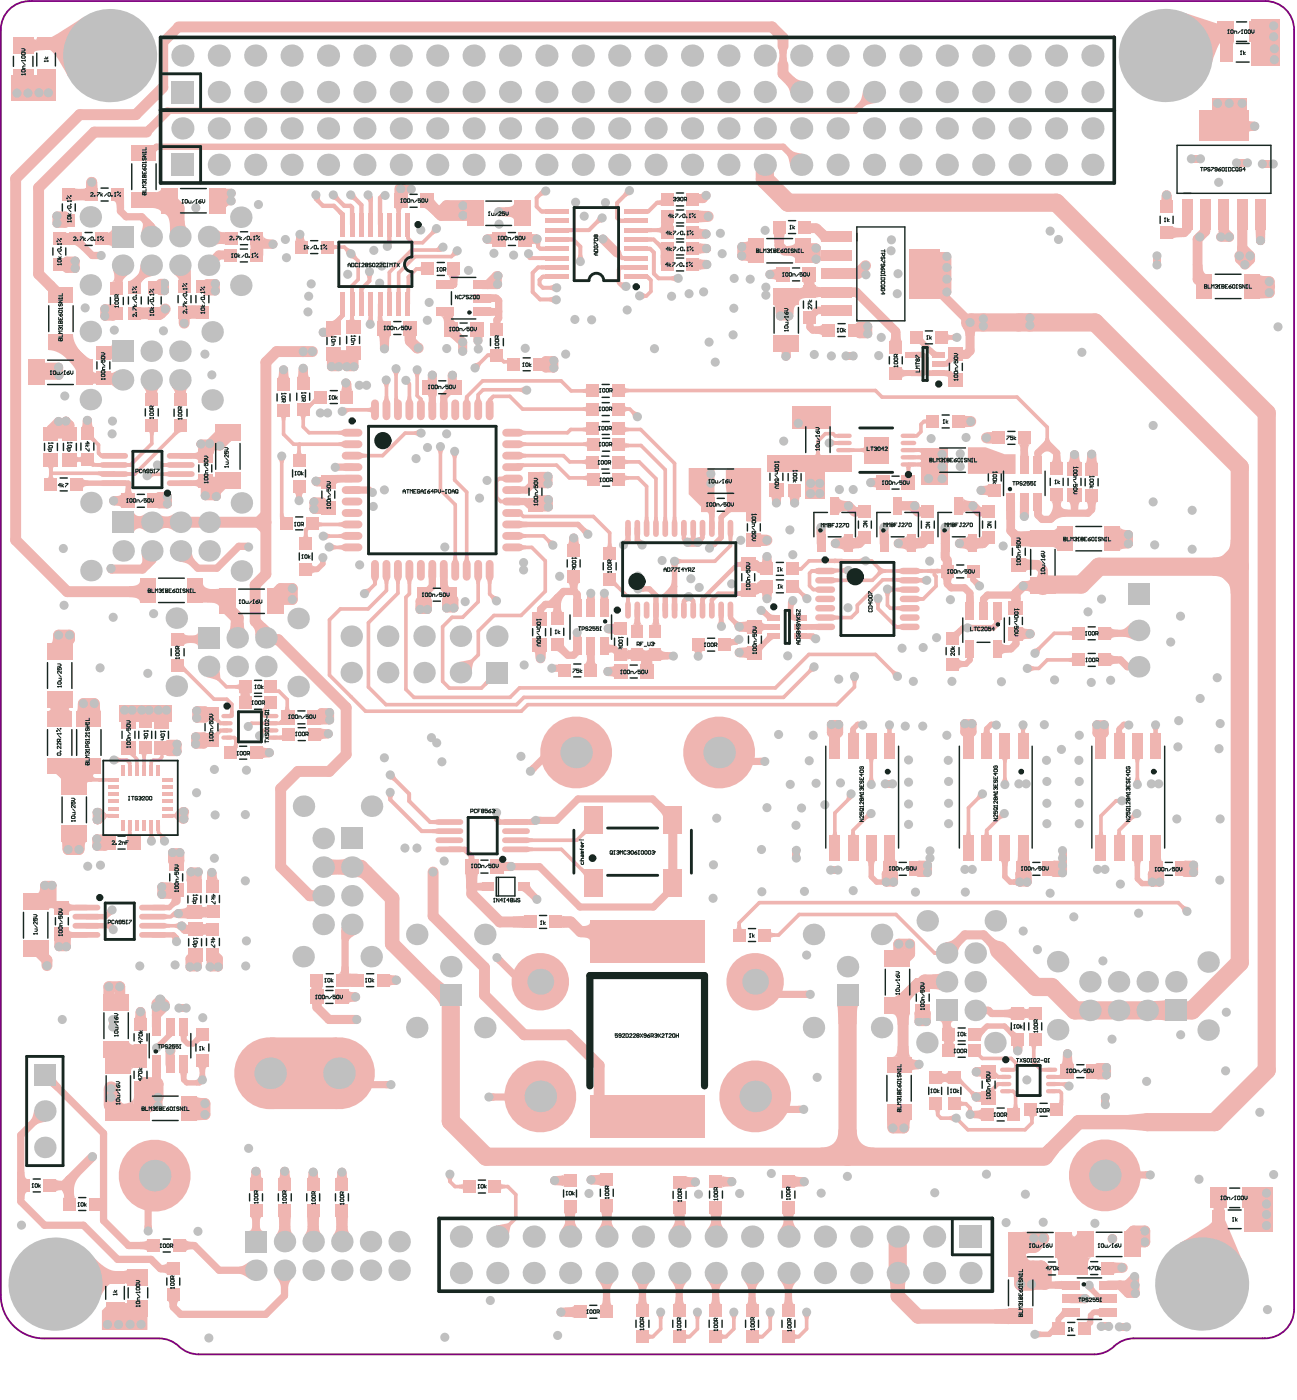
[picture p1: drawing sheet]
<svg xmlns="http://www.w3.org/2000/svg" width="151mm" height="163mm" viewBox="0 0 151 163" stroke-linecap="round" stroke-linejoin="round" font-family="sans-serif">
<path d="M1.1 1.1a3.5 3.5 0 0 1 2.6-1h143.3a3.3 3.3 0 0 1 3.3 3.4v148.6a3.4 3.4 0 0 1-3.7 3.4h-14.9a3.7 3.7 0 0 0-2.7 1.2 3.3 3.3 0 0 1-1.9 .6h-104a3.8 3.8 0 0 1-2.7-1.2 3.3 3.3 0 0 0-1.9-.6h-13.4a5 5 0 0 1-5-5v-147a3.3 3.3 0 0 1 1-2.4z" fill="none" stroke="#800080" stroke-width=".21"/>
<path d="M129.4 4.3h.1M129.4 12.8h.1" fill="none" stroke="#800080" stroke-width=".42"/>
<g fill="#efb5b1">
<path d="M2 138.5h1.3a.65 .65 0 0 0-.5 .8h-.8z"/>
<path d="M1.5 9.9h1.4a.51 .51 0 0 0-.3 .6v.3h-1.3z"/>
<path d="M6.5 137l.2 .1 .7 .1v1l-.7 .1-.2 .2z"/>
<path d="M6.4 109.3h1.1l-.1 .2v.5h-1.1z"/>
<path d="M5.1 104.7l.1 .2-.4 .5-.3-.1z"/>
<path d="M5.7 104.8l.7-.1v1.1a.49 .49 0 0 0-.7-.3z"/>
<path d="M4.7 102.9h1v.8l-1.4 .1a.73 .73 0 0 0 .4-.9z"/>
<path d="M5.6 104.5a.49 .49 0 0 0 .7 .3v.7a.62 .62 0 0 0-.7 .1z"/>
<path d="M5.7 55.1h.4l.1 .3 .1 .1h-.8l.1-.1z"/>
<path d="M5.5 54.2h.8l-.1 .1-.1 .3h-.4v-.3z"/>
<path d="M5.5 54.2h.8l-.1 .1-.1 .3h-.4l-.1-.3z"/>
<path d="M6.4 4.3l.3 .2 .8 .1v1l-.8 .1-.3 .1z"/>
<path d="M7.7 136.7l1.6-.2a2.46 2.46 0 0 0-.7 1.8l-.5-1.2z"/>
<path d="M8.3 97.8h1.8a.51 .51 0 0 0-.3 .6v.3h-1.3v-.7z"/>
<path d="M9.9 89.3h.8l-.2 .5h-.4z"/>
<path d="M9.2 89.9l.9 .5v.4l-.9 .5z"/>
<path d="M9.6 89.5h1.4l-.5 .8h-.4z"/>
<path d="M8.9 89l1.9 .9-1.4 1.2-1.3-1.1z"/>
<path d="M9.9 89.9h.8l-.1 .1-.1 .3h-.4v-.3z"/>
<path d="M10.1 89.9h.9l-.2 .1v.3h-.4l-.1-.3z"/>
<path d="M10.1 90.4h.4v.4l-.3 .1-.1 .1z"/>
<path d="M9.6 55.5a.49 .49 0 0 0 .7 .3v.6h-.1a.44 .44 0 0 0-.6 .4z"/>
<path d="M9 53.2l.3-.1 .1-.1v.8l-.1-.2h-.3z"/>
<path d="M8.9 53l.1 .1 .4 .1v.4h-.4l-.1 .2z"/>
<path d="M10.1 50.9l.6-.6 .2 .5-.3 .3z"/>
<path d="M9.6 48.8h1.1v.6l.2 .2h-1.5a.46 .46 0 0 0 .2-.5z"/>
<path d="M10.6 43.2l.2 .4-.8 .7-.4-.2z"/>
<path d="M8.6 22l1.3-.1v1.4l-1.3-.1z"/>
<path d="M8.7 21.9l1.3 .1v1.2l-1.3 .1z"/>
<path d="M13.5 87.9l.5 .2v.4l-.5 .2z"/>
<path d="M11.6 52.5l.3 .1-.2 .5-.4-.3z"/>
<path d="M11.3 53.8l.5-.1v.6l-.5-.1z"/>
<path d="M12.8 43.2l.3 .2h.8v1.1h-.8l-.3 .2z"/>
<path d="M13.3 31.9h.9v.6l.1 .2h-1.4a.65 .65 0 0 0 .4-.8z"/>
<path d="M13.1 23.3h1.3v.9h-.8a.65 .65 0 0 0-.5-.9z"/>
<path d="M14.4 147.6l1.3 .1v1.3l-1.3 .1z"/>
<path d="M16.3 144.3a.78 .78 0 0 0 .8-.3v-.1v1.5a.68 .68 0 0 0-.8-.3z"/>
<path d="M16.8 142.4h.8v.3h-.8z"/>
<path d="M15.2 122.8h1.1v1.1a1.01 1.01 0 0 0-1.1 .4v.1z"/>
<path d="M15.8 117.5h1.1v.6l.1 .2h-1.4l.1-.2z"/>
<path d="M17.4 96.4h.4v.4h-.4z"/>
<path d="M14.9 96.6h.4v.4l.2 .1h-.7z"/>
<path d="M16.3 87.6h.9l-.2 .1-.1 .3h-.4v-.3z"/>
<path d="M14.8 87.6h1l.1 .3h-.5l-.3-.2z"/>
<path d="M15.8 60l.6-.1 .5-.2v2l-.5-.3-.6-.1z"/>
<path d="M14.7 53.7l.5 .1v.4l-.5 .1z"/>
<path d="M16.4 35.7l1.3 .1v1.2l-1.3 .1z"/>
<path d="M16 35.8l1.2-.1v1.4l-1.2-.1z"/>
<path d="M14.9 32.7a2.32 2.32 0 0 0 1.3-.9l.8 .3-.7 .8v.3l.1 .1z"/>
<path d="M19.4 151.1h1.4a.57 .57 0 0 0-.3 .7h-.8a.64 .64 0 0 0-.2-.7z"/>
<path d="M18.6 147l.2-.1a.52 .52 0 0 0 .6-.3v1.5a.59 .59 0 0 0-.8-.3z"/>
<path d="M18.1 121.2l.4-.2 .4 .4-.2 .4z"/>
<path d="M20.3 107.3l.5-.2v.9l-.5-.2z"/>
<path d="M19.8 106.2l.5-.4 .2 .8h-.3h-.2z"/>
<path d="M19.2 107.2l.5 .1v.5l-.5 .1z"/>
<path d="M19.2 106.2l.5 .1v.4l-.5 .1z"/>
<path d="M19.9 104.6l.6 .6-.3 .2-.5-.5z"/>
<path d="M18.8 102.5l.8 .1v1.3a.69 .69 0 0 0-.8-.3z"/>
<path d="M18.8 103.4a.79 .79 0 0 0 .8-.3v1.1l-.8 .2z"/>
<path d="M18.5 97.1l.4-.1 .4 .2-.7 .5z"/>
<path d="M18.2 96.4h.4v.3h-.4z"/>
<path d="M19.6 86.4a.73 .73 0 0 0 1 .4v1l-1-.2z"/>
<path d="M19.6 86.1l1-.2v1.1a.73 .73 0 0 0-1 .4z"/>
<path d="M18.4 59.7l.5 .2 .6 .1v1.3l-.6 .1-.5 .3z"/>
<path d="M19.1 60l.6-.1 .5-.2v2l-.5-.3-.6-.1z"/>
<path d="M18.6 53.6l.5 .2v.4l-.5 .2z"/>
<path d="M19 53.8l.6-.1v.6l-.6-.1z"/>
<path d="M20.2 50.2h.9l-.3 .1-.3 .2h-.6z"/>
<path d="M18.7 35.4l.9 .9-.9 .9v-1.5l-.1-.1z"/>
<path d="M18.1 22.4h1.6v1.7l-1.6 .1z"/>
<path d="M21.6 143.9a.68 .68 0 0 0 .8 .4v.8a.78 .78 0 0 0-.8 .3z"/>
<path d="M22.9 127.3l.2 .2 .7 .1v1.2a.94 .94 0 0 0-.9 .3h-.1z"/>
<path d="M23.2 124.7h.6l.1 .4h-.8z"/>
<path d="M22.9 123.9h1.2a.49 .49 0 0 0-.3 .7h-.6v-.2a.43 .43 0 0 0-.3-.5z"/>
<path d="M22.8 120.3l.6 .6-.2 .1-.4 .4-.5-.5 .4-.4z"/>
<path d="M22.2 106l.4 .5-.3 .1-.3-.3z"/>
<path d="M22.9 107.4h.8l.3-.2v1.5l-.3-.2h-.8z"/>
<path d="M23.5 107.2l.3 .2h.7v1.1l-.7 .1-.3 .2z"/>
<path d="M21.7 101.3h1a.81 .81 0 0 0 .3 .9h.1h-1.4z"/>
<path d="M22.3 101.5h1.1v.7h-1.2l.1-.2z"/>
<path d="M22.9 82.9a.8 .8 0 0 0 .8-.3v-.1v1.3l-.8 .1z"/>
<path d="M21.4 73.5a.68 .68 0 0 0 .8 .3v.9a.78 .78 0 0 0-.8 .3z"/>
<path d="M22.1 73.8a.65 .65 0 0 0 .9-.4v1.7a.65 .65 0 0 0-.9-.4z"/>
<path d="M22.4 55.8h.1a.44 .44 0 0 0 .5-.3v1.2a.5 .5 0 0 0-.6-.3z"/>
<path d="M22.4 52.6h.1a.44 .44 0 0 0 .5-.3v1.3a.49 .49 0 0 0-.6-.3z"/>
<path d="M21.5 35.5h1.3v1.5h-1.3z"/>
<path d="M22.2 35.5h1.2v1.5h-1.2z"/>
<path d="M27.2 86.3h.4l-.1 .4h-.5l.1-.1z"/>
<path d="M26.7 82.5l.4 .1v.8l-.1-.2-.5-.3a.27 .27 0 0 0 .2-.4z"/>
<path d="M27.3 79.6l.3-.1 .1-.1v.8l-.1-.2h-.3z"/>
<path d="M29 141.3h1.5a.68 .68 0 0 0-.3 .9h-.9a.78 .78 0 0 0-.2-.9z"/>
<path d="M29.3 142.1h.9a.65 .65 0 0 0 .4 .9h-1.7a.65 .65 0 0 0 .4-.9z"/>
<path d="M30.5 86.7a.46 .46 0 0 0 .5 .2h.3v1.1h-.6l-.2 .2z"/>
<path d="M30 85l.4-.3 .4 .3-.1 .4z"/>
<path d="M30.8 83h.4v.4h-.4z"/>
<path d="M30.7 84.6h.5v.5h-.5z"/>
<path d="M30.7 83.8h.5v.4h-.5z"/>
<path d="M32 148.3h2l-.4 .7-.1 .5h-.9l-.1-.5z"/>
<path d="M32.3 141.3h1.5l-.1 1.3h-1.3z"/>
<path d="M32.7 83.4v.8l-.3-.4z"/>
<path d="M32.5 59.6h.4l.1 .4 .1 .1h-.6z"/>
<path d="M32.3 53.3h.8l-.2 .5h-.4z"/>
<path d="M32.5 48.4h.9l-.2 .1-.1 .3h-.4v-.3z"/>
<path d="M32.4 43h1.1v.7l.2 .2h-1.5l.2-.2z"/>
<path d="M35.6 141.3h1.5l-.1 1.3h-1.3z"/>
<path d="M36.2 116.3h1.2l-.1 .5h-1z"/>
<path d="M36.3 114.9h1l.1 .5h-1.2z"/>
<path d="M36.3 113.9h1l.1 .8 .1 .3h-1.5a.6 .6 0 0 0 .3-.7z"/>
<path d="M36.1 114.6h1.4l-.1 .3-.1 .8h-1l-.1-.8z"/>
<path d="M36.3 65.6a.46 .46 0 0 0 .5 .2v.7h-.2a.33 .33 0 0 0-.3 .2z"/>
<path d="M35.3 62h.4l.1 .3 .1 .1h-.8l.1-.1z"/>
<path d="M37 60.5l.1 .2h.3v.4l-.3 .1-.1 .1z"/>
<path d="M36.8 55.4h.5v1.1h-.5z"/>
<path d="M34.8 48.3h.8l-.1 .1-.1 .3h-.4v-.3z"/>
<path d="M36 46.8l.3-.2v.6l-.3 .3v.3z"/>
<path d="M36.5 46l.3 .9a.26 .26 0 0 0-.4 .1l-.2 .2v-.6l.3-.3z"/>
<path d="M36.4 23.1l.8-.3v.3v.2l-.4 .3z"/>
<path d="M39 141.3h1.5l-.2 1.3h-1.2z"/>
<path d="M39.8 113.1h1v1.5h-1z"/>
<path d="M39.2 99.9l.9-.2v2l-.9-.1z"/>
<path d="M38.3 99.7l.9 .2v1.7l-.9 .1z"/>
<path d="M38.6 63.1l.4 .3v.4l-.5 .2z"/>
<path d="M39.3 63.4l.6-.2v.8l-.6-.2z"/>
<path d="M39.3 62.1l.6-.2v.8l-.6-.2z"/>
<path d="M39.3 60.7l.6-.2v.8l-.6-.2z"/>
<path d="M39 55.2h.8v.8a.65 .65 0 0 0-.8 .4z"/>
<path d="M39.1 55.2h.9v.8h-.9z"/>
<path d="M39.3 50.1l.6-.2v.8l-.6-.2z"/>
<path d="M40 47.3l.4 .1 .2 .4-.5 .3z"/>
<path d="M40.6 36.7h.5v.4h-.4z"/>
<path d="M39.6 36.2l.4 .5-.4 .5-.4-.3a.76 .76 0 0 0 .4-.7z"/>
<path d="M38.4 37.3l.4-.1 .5-.4 .5 .2-.2 .3z"/>
<path d="M40.7 36.8h.4l.1 .3 .1 .1h-.8l.1-.1z"/>
<path d="M40.7 33.5h.4v.5h-.5z"/>
<path d="M41.3 29.4l.2 .5-.3 .3-.5-.2z"/>
<path d="M40.3 28.8l.5 .1-.6 .6-.2-.4z"/>
<path d="M38.7 28.3l.1 .1 .4 .1v.4l-.4 .1-.1 .1z"/>
<path d="M38.6 23.2l.6-.6 .2 .4-.3 .4z"/>
<path d="M41.2 22.5l.3 .5-.3 .4-.5-.2z"/>
<path d="M43.2 67.2h.7l-.1 .6h-.5z"/>
<path d="M41.9 52.5l.6 .2v.4l-.6 .2z"/>
<path d="M42.7 47.4l.3-.1 .1-.1v.8l-.1-.1-.3-.1z"/>
<path d="M42.8 36.9h.5l.1 .5-.8-.1z"/>
<path d="M42.8 36.7h.5v.5h-.5z"/>
<path d="M43.9 36.8h.5l.1 .4 .1 .1h-.7z"/>
<path d="M42.5 31.9h.8l-.2 .4h-.4z"/>
<path d="M41.7 33.6h.5v.4h-.5z"/>
<path d="M42.5 23.1l.8-.3v.6l-.5 .1-.1-.2z"/>
<path d="M45.2 113.1a.46 .46 0 0 0 .5 .2h.3v1.1h-.6l-.2 .2z"/>
<path d="M44.9 92.4h.8l-.1 .4h-.5z"/>
<path d="M45.8 89.9l.2 .5-.3 .3-.5-.2z"/>
<path d="M47.2 67.2h.7l-.1 .6h-.5z"/>
<path d="M45.8 67.2h.8l-.2 .6h-.4z"/>
<path d="M45.8 46.3l.4-.3 .1 .4 .1 .1-.6 .2z"/>
<path d="M47.3 46h.5l.1 .6h-.7z"/>
<path d="M45.6 43.1h.8l-.2 .5h-.4z"/>
<path d="M47.2 33.5h.4v.5h-.5z"/>
<path d="M46.1 33.5h.4v.5h-.4z"/>
<path d="M45 33.5h.4l.1 .5h-.5z"/>
<path d="M47.2 27.5h.4v.2h-.4z"/>
<path d="M46.2 21.5h1.6v1h-1.6z"/>
<path d="M50.2 96.3l.6-.1v.7l-.6-.1z"/>
<path d="M48.7 69.9h1.3l.1 .1 .1 .8h-1.1a.79 .79 0 0 0-.3-.9z"/>
<path d="M48.4 69.9h1.3a.7 .7 0 0 0-.4 .9h-1z"/>
<path d="M50.7 52.2h.9l-.2 .5h-.5z"/>
<path d="M51 28.5l.3 .7-.6 .1-.1-.5z"/>
<path d="M50.2 26.5l.6 .6-.5 .2-.3-.3z"/>
<path d="M51.8 136.7h.9l-.2 .5h-.5z"/>
<path d="M53.3 137.6h.3l.1-.2v.9l-.1-.2-.3-.1z"/>
<path d="M52.4 52.7h.8l-.2 .5h-.4z"/>
<path d="M54 46.1h.4l.1 .4h-.6z"/>
<path d="M52 32h1.4a.68 .68 0 0 0-.3 .8h-.8a.78 .78 0 0 0-.3-.8z"/>
<path d="M52.6 29.1l.6 .6-.5 .1-.3-.3z"/>
<path d="M57.1 127h.3v.9h-.3z"/>
<path d="M55.1 102.6l.9-.1v1l-.9-.1z"/>
<path d="M57.3 94.8h.8l-.1 .3h-.6z"/>
<path d="M56.5 78.8l.6 .6h-.3l-.3 .3-.3-.3a.62 .62 0 0 0 .3-.6z"/>
<path d="M57.2 69.1l.5 .2-.6 .6-.2-.5z"/>
<path d="M56.5 67.2h.8l-.2 .6h-.4z"/>
<path d="M55.1 67.2h.8l-.2 .6h-.4z"/>
<path d="M55.3 46h.4l.2 .6h-.8z"/>
<path d="M57.1 46l.3 .2-.2 .3 .1 .2-.7-.2z"/>
<path d="M55.1 42.2l.5-.2 .3 .3-.2 .5z"/>
<path d="M57 35.7l.9 .1v.8l-.9 .1z"/>
<path d="M59.6 106.5l1.2-.1v1.4l-1.2-.1z"/>
<path d="M60.5 61.9l.6 .1v.5l-.6 .2z"/>
<path d="M60.5 63.2l.6 .2v.4l-.6 .2z"/>
<path d="M60.5 60.5l.7 .1v.6l-.7 .1z"/>
<path d="M60.5 52.5l.6 .2v.4l-.6 .2z"/>
<path d="M60.4 53.8h.4l.4 .4-.4 .1-.1 .2z"/>
<path d="M60.5 49.9l.6 .2v.4l-.6 .2z"/>
<path d="M62 75.7h1.4v.8h-1.2v-.6z"/>
<path d="M63.8 62.6l.5 .2-.6 .6-.2-.5z"/>
<path d="M63.4 41.8a.72 .72 0 0 0 .9 .4v1.1l-.9-.2z"/>
<path d="M63.9 33.2l.4-.2v.9l-.4-.2z"/>
<path d="M63 31.9h.3v.5h-.3z"/>
<path d="M62 28.1l.8-.1-.1 .5-.4 .1z"/>
<path d="M62.8 30.8h.5v.5h-.5z"/>
<path d="M62.8 29.7h.5v.5h-.5z"/>
<path d="M62.8 28.7h.5v.4h-.5z"/>
<path d="M62.9 22l.4 .7-.5 .1-.2-.4z"/>
<path d="M65.6 151.9l.8-.1 .3-.2v1.5l-.3-.1h-.8z"/>
<path d="M65.5 140.9h1.4l-.1 .2-.1 .8h-1l-.1-.8z"/>
<path d="M65.7 141.7h1l.2 .5 .3 .7h-2l.4-.6z"/>
<path d="M65.3 106.4l1 .1v1.2l-1 .1z"/>
<path d="M67.6 100.7l.4 .4 .2-.1-.4 .9v-.3l-.3-.3z"/>
<path d="M67.8 96.2l.5 .6a.32 .32 0 0 0-.4 .2l-.2 .1-.2-.3 .3-.4z"/>
<path d="M66.6 73.5h.9v.5h-1z"/>
<path d="M66.6 69h.9v.7h-1z"/>
<path d="M65.9 67.7h1.5a.68 .68 0 0 0-.4 .8h-.8a.78 .78 0 0 0-.3-.8z"/>
<path d="M66.1 62.5h1.1v.5l.1 .2h-1.4l.2-.2z"/>
<path d="M67.7 55.3l.3-.1 .2-.1v.8l-.2-.1-.3-.1z"/>
<path d="M67.6 53.4h.4l.1-.2v.9l-.1-.2h-.4z"/>
<path d="M67.7 49.7l.3-.1 .1-.1v.8l-.1-.1-.3-.1z"/>
<path d="M67.7 45.2l.3-.1 .1-.1v.8l-.1-.1-.3-.1z"/>
<path d="M67.7 47.3h.3l.1-.2v.8l-.1-.1-.3-.1z"/>
<path d="M67.2 29.6h.4l.2 .5h-.8z"/>
<path d="M66 26.5h.5v.5h-.5z"/>
<path d="M70 150.8h.9a.82 .82 0 0 0 .2 .8h-1.4a.66 .66 0 0 0 .3-.8z"/>
<path d="M69.7 140.8h1.5l-.1 .3-.1 .8h-1.1v-.8z"/>
<path d="M69.9 141.7h1.1l.1 .6 .4 .6h-2.1l.4-.7z"/>
<path d="M68.7 136.5h.8l.2-.2v1.5l-.2-.2h-.8z"/>
<path d="M70.6 77.5l.5-.1 .2-.1v1.4l-.2-.1-.5-.1z"/>
<path d="M70.7 72.5h.5l.2-.2v1.5l-.2-.2h-.5z"/>
<path d="M69.8 68.9h.8l.1 .8h-1z"/>
<path d="M71.6 67.4v.2l.3 .4-.3 .3-.4-.3h-.2z"/>
<path d="M70.6 63.1h.4l.1 .3 .1 .2h-.8l.1-.2z"/>
<path d="M69.4 25.2l.6 .6-.5 .2-.3-.4z"/>
<path d="M72.7 69.5h.4l.1 .6h-.6z"/>
<path d="M72.4 62.8l.3-.2 .5 .4-.3 .3z"/>
<path d="M74.3 62.6l.3 .2-.6 .6-.2-.4z"/>
<path d="M72.6 55.1l.1 .1 .4 .1v.4l-.4 .1-.1 .1z"/>
<path d="M72.5 53.2l.1 .2h.4v.5h-.4l-.1 .2z"/>
<path d="M72.6 49.5l.1 .1 .3 .1v.4l-.3 .1-.1 .1z"/>
<path d="M72.6 44.9l.1 .2 .3 .1v.4h-.3l-.1 .2z"/>
<path d="M72.6 47.1l.1 .2h.3v.4l-.3 .1-.1 .1z"/>
<path d="M72.1 30.8h.4v.5h-.4z"/>
<path d="M72.2 29.7h.3v.5h-.3z"/>
<path d="M72 25.4h.5v.5h-.5z"/>
<path d="M72.6 22.1l.6 .6-.5 .2-.3-.4z"/>
<path d="M75.4 154.9l.1 .1 .3 .1v.4h-.3l-.1 .2z"/>
<path d="M76.7 93.1l.8 .6 .2 .1 .2-.1-.9 1.5a1.18 1.18 0 0 0-.6-1.2z"/>
<path d="M75.9 72.7h.6v.2h-.7z"/>
<path d="M76 60h.4l.1 .6h-.6z"/>
<path d="M77.1 60h.4l.1 .6h-.6z"/>
<path d="M78.1 60h.5l.1 .6h-.7z"/>
<path d="M78 32.1l.5-.2v.9l-.5-.2z"/>
<path d="M76.7 29.6h1.5v1.1h-1.5z"/>
<path d="M76.4 28l.3 .2v-.1v1.2v-.3l-.3-.3z"/>
<path d="M76.7 28.9h1.5v1.1h-1.5z"/>
<path d="M76.7 25.9h1.5l-.1 1.1h-1.2z"/>
<path d="M76.3 26.5l.3-.1 .1-.1v.9l-.1-.2h-.3z"/>
<path d="M76.9 25.1h1.2l.1 1.2h-1.5z"/>
<path d="M76.3 23.3h.3l.1-.2v.8l-.1-.1h-.3z"/>
<path d="M79.6 154.9l.1 .1 .4 .1v.4h-.4l-.1 .2z"/>
<path d="M79.7 136.6l.2 .1 .8 .1v1l-.8 .1-.2 .2z"/>
<path d="M80.8 75.5h.6l.1 .4h-.8z"/>
<path d="M80.5 75.6h1.2a.46 .46 0 0 0-.3 .6h-.6v-.2a.34 .34 0 0 0-.3-.4z"/>
<path d="M79.5 69.2l.6 .6-.5 .2-.3-.3z"/>
<path d="M80.5 69.3l.2 .3-.4 .4-.3-.2z"/>
<path d="M81.3 69.6h.5l.1 .4h-.6z"/>
<path d="M79.6 62.4l.3 .1-.6 .5-.1-.3z"/>
<path d="M81 62.5l.4-.2 .4 .3-.2 .5z"/>
<path d="M80.2 62.2h.6v.6h-.5z"/>
<path d="M81.2 28.1a.47 .47 0 0 0 .6 .2h.2v1.1h-.6l-.2 .2z"/>
<path d="M81.2 26.4a.44 .44 0 0 0 .5 .2l.3 .1v1h-.8z"/>
<path d="M83.9 154.9l.1 .1 .3 .1v.4h-.3l-.1 .2z"/>
<path d="M82.7 150.7h.8a.78 .78 0 0 0 .3 .8h.1h-1.5a.68 .68 0 0 0 .3-.8z"/>
<path d="M82.4 141h1.5l-.2 .3v.8h-1.1v-.8z"/>
<path d="M82.6 141.7h1.1l.1 .6 .4 .6h-2.1l.4-.7z"/>
<path d="M83.9 136.5l.3 .2h.8v1.1l-.8 .1-.3 .1z"/>
<path d="M83.5 72h.5l.2 .4-.8 .1z"/>
<path d="M82.4 63.1l.5-.2v.7z"/>
<path d="M84.5 62.2h.6l-.1 .5h-.4z"/>
<path d="M84.4 58.5l.9 1a.51 .51 0 0 0-.7 .2l-.2 .2-.4-.5a.96 .96 0 0 0 .5-.8z"/>
<path d="M88.1 154.9l.1 .1 .3 .1v.4h-.3l-.1 .2z"/>
<path d="M86.9 150.7h.9a.78 .78 0 0 0 .2 .8h.1h-1.5a.68 .68 0 0 0 .3-.8z"/>
<path d="M85.9 72.3l.7-.1 .3-.2v1.6l-.3-.2h-.7z"/>
<path d="M86.2 29.2l.5-.1 .2-.1v1.5l-.2-.2-.5-.1z"/>
<path d="M89.6 108.2l.1 .2h.3v.4l-.3 .1-.1 .1z"/>
<path d="M89.5 57.7h1.4l-.2 .1v.6h-1l-.1-.6z"/>
<path d="M89.8 35.4h1.9a.67 .67 0 0 0-.5 .9v.2h-1.1l-.1-.8z"/>
<path d="M90.4 5.8h1v.4h-.9z"/>
<path d="M90.5 6.7h.9v.5h-1z"/>
<path d="M92.3 154.9l.1 .1 .3 .1v.4h-.3l-.1 .2z"/>
<path d="M92.3 136.5l.3 .2h.8v1.1l-.8 .1-.3 .1z"/>
<path d="M92.7 128.5h.3v.8h-.3z"/>
<path d="M93.5 115.1h.3v.8h-.3z"/>
<path d="M94 77.4l.6 .6-.5 .2-.3-.3z"/>
<path d="M94 73.6l.6 .1-.3 .8-.2-.2-.2-.1z"/>
<path d="M94.2 72.5h.7v.7l-.7-.1z"/>
<path d="M93.7 72.5h.7v.6h-.7z"/>
<path d="M93.7 73.6h.7v.6h-.7z"/>
<path d="M93.3 68.8l.5 .2-.6 .6-.2-.5z"/>
<path d="M94.3 66.1l.6-.1v.7l-.6-.2z"/>
<path d="M92.8 65.9h.2v.4h-.2z"/>
<path d="M94.8 52.4h.4l.1 .4 .1 .1h-.8l.1-.1z"/>
<path d="M94.9 35.6h.4v.9h-.4z"/>
<path d="M94.3 33.4h1v1.1h-1z"/>
<path d="M93.2 32.7h1.5l-.2 .3v.8h-1.1v-.8z"/>
<path d="M92.3 33.5a.97 .97 0 0 0 1-.3v-.1v1.5h-1z"/>
<path d="M93.4 32.1h1.1l.1 .8 .2 .2h-1.5z"/>
<path d="M94.2 29.4h.6v1.1h-.6z"/>
<path d="M94.2 28.3h.6v1.1h-.6z"/>
<path d="M94.2 25.9l.6 .1v1.1h-.6z"/>
<path d="M96.5 100.6h1v.9h-1z"/>
<path d="M96.8 96.6h.4v.3l.2 .1h-.9l.2-.1z"/>
<path d="M97.7 66.1l.5-.3v.9l-.5-.2z"/>
<path d="M96.8 67.1l.5 .1v.4l-.5 .2z"/>
<path d="M96.8 66l.5 .1 .1 .4-.6 .2z"/>
<path d="M97 62.6a.96 .96 0 0 0 1-.4v-.1v2a.62 .62 0 0 0-.8-.4h-.2z"/>
<path d="M100.6 100h1.2a.49 .49 0 0 0-.3 .6h-.6v-.2a.35 .35 0 0 0-.3-.4z"/>
<path d="M100.7 94.4l.5 .6-.5 .2-.3-.4z"/>
<path d="M101 90.3h.4l.2 .5h-.8z"/>
<path d="M100.8 88.2h.8l-.1 .1-.1 .3h-.4l-.1-.3z"/>
<path d="M99 62.4l.2 .1 .6 .1v1.1h-.6l-.2 .2z"/>
<path d="M101.1 55.6l.6-.1v1.2l-.6-.1z"/>
<path d="M101 52.1l.4-.2v.8l-.4-.2z"/>
<path d="M99.9 52.1l.4-.1 .1-.1v.8l-.1-.1-.4-.1z"/>
<path d="M103.4 148.5h1.7v.7h-1.7z"/>
<path d="M103.2 148.7h2.1l-.2 .3v.6h-1.7v-.6z"/>
<path d="M103 130.1h1.7a.52 .52 0 0 0-.4 .6v.3h-1.2z"/>
<path d="M103.6 117.8h2.1l-.1 .3-.1 1h-1.2a1.16 1.16 0 0 0-.6-1.3z"/>
<path d="M102.7 100h1.2v.9h-1.2z"/>
<path d="M102.6 90.6h1.1v.9h-1.1z"/>
<path d="M102.9 84.5h.8l-.2 .5h-.4z"/>
<path d="M103.1 84.8h.4l.1 .3 .1 .1h-.8l.1-.1z"/>
<path d="M103.8 77.9l.5 .2-.6 .6-.2-.5z"/>
<path d="M104.1 72.6l.6-.1v.7l-.6-.2z"/>
<path d="M102.6 68.7h.9l-.2 .5h-.4z"/>
<path d="M104.1 70.4l.6-.1v.7l-.6-.1z"/>
<path d="M104.2 67.1h.5v.7l-.6-.2z"/>
<path d="M104.1 66.1l.6-.1v.7l-.6-.2z"/>
<path d="M104.3 62.6a.96 .96 0 0 0 1-.4v-.1v2a.62 .62 0 0 0-.8-.4h-.2z"/>
<path d="M104.5 43h.7v.7h-.7z"/>
<path d="M104.8 42.7a.49 .49 0 0 0 .6 .3v.7h-.1a.43 .43 0 0 0-.5 .3z"/>
<path d="M103.5 38.6h1.1v.8l.2 .2h-1.5l.2-.2z"/>
<path d="M105.8 122.8a.7 .7 0 0 0 .9 .3v1.1a.8 .8 0 0 0-.9 .3z"/>
<path d="M108.5 110.5h.2v.5l-.2-.1z"/>
<path d="M106.6 69.2l.6 .2v.4l-.6 .1z"/>
<path d="M106.8 67.2l.5-.2v.8l-.5-.2z"/>
<path d="M106.6 67.1l.6 .1v.4l-.6 .2z"/>
<path d="M106.6 66l.6 .1v.4l-.6 .2z"/>
<path d="M107.7 66.1h.4v.5l-.4-.1z"/>
<path d="M106.3 62.4l.2 .1 .6 .1v1.1h-.6l-.2 .2z"/>
<path d="M105.9 62.6a1.01 1.01 0 0 0 1.1-.5v-.1v1.2l-1.1 .5z"/>
<path d="M106.3 53.7h.4v.5h-.4z"/>
<path d="M106.3 52.9h.4v.4l-.4 .1z"/>
<path d="M106.3 52.1h.4v.4h-.4z"/>
<path d="M106.6 52.1l.4-.1v.7l-.1-.1-.3-.1z"/>
<path d="M106.6 53.7h.3l.1-.2v.9l-.1-.2h-.3z"/>
<path d="M106.6 52.9h.3l.1-.2v.8l-.1-.1-.3-.1z"/>
<path d="M107.3 48.7h.3v.6l-.3-.1z"/>
<path d="M107.8 43h.5v.7h-.5z"/>
<path d="M106.6 43l.6 .1v.6h-.6z"/>
<path d="M107.1 38.9a.87 .87 0 0 0 .5 .9l-.3 .6-.6-.5h-.3z"/>
<path d="M110.3 129.7l.4-.2v.8l-.4-.2z"/>
<path d="M111.6 127.8l.1 .2h.3v.4l-.3 .1-.1 .1z"/>
<path d="M109.3 124.8a.78 .78 0 0 0 .8-.3v1.5a.68 .68 0 0 0-.8-.4z"/>
<path d="M109.4 124.5a.68 .68 0 0 0 .8 .3v.8a.78 .78 0 0 0-.8 .3v.1z"/>
<path d="M109.8 120.5h.8a.78 .78 0 0 0 .3 .8h-1.4a.68 .68 0 0 0 .3-.8z"/>
<path d="M109.5 120.9h1.4a.68 .68 0 0 0-.3 .9h-.8a.78 .78 0 0 0-.3-.9z"/>
<path d="M109.1 110.5l.5-.2v.8l-.5-.2z"/>
<path d="M111.4 76.5a.52 .52 0 0 0 .7 .3v.7a.52 .52 0 0 0-.7 .3z"/>
<path d="M110.5 73.4a.54 .54 0 0 0 .6-.2l.3-.3 .5 .5-.5 .5v.3z"/>
<path d="M109.3 67.1h1.4a.57 .57 0 0 0-.3 .7h-.8a.64 .64 0 0 0-.2-.7z"/>
<path d="M109.3 64.1h1v.7h-1z"/>
<path d="M111.4 62.6a.96 .96 0 0 0 1-.4v-.1v2a.62 .62 0 0 0-.8-.4h-.2z"/>
<path d="M109.6 43l.2 .1a.35 .35 0 0 1 .4 .2v.7a.49 .49 0 0 0-.6-.3z"/>
<path d="M109.7 43h.6v.7h-.6z"/>
<path d="M110.4 39l.4-.2v.8l-.4-.2z"/>
<path d="M110.1 38.7l.1 .2 .4 .1v.4l-.4 .1-.1 .2z"/>
<path d="M113 126.7l.5 .2-.6 .6-.2-.5z"/>
<path d="M114.5 126.7l.3-.1 .3-.2h.7l-.2 .2v.1z"/>
<path d="M113.4 126.9l.6-.1v1.2h-.6z"/>
<path d="M113.4 124l.6-.1v1.2l-.6-.1z"/>
<path d="M114.4 116.9l.4 .1v.8l-.4 .1z"/>
<path d="M114.4 96.6h.4l.1 .3 .1 .1h-.8l.1-.1z"/>
<path d="M114.3 84.7h.6l.1 .4 .1 .1h-1l.1-.1z"/>
<path d="M112.7 72.5l.4 .1v.7l-.4 .1z"/>
<path d="M113.5 67.3l.3 .2-.6 .6-.2-.3z"/>
<path d="M113.4 62.4l.2 .1 .6 .1v1.1h-.6l-.2 .2z"/>
<path d="M113 62.6a1.01 1.01 0 0 0 1.1-.5v-.1v1.2l-1.1 .5z"/>
<path d="M113.9 56.5l.7-.1 .2-.2v1.5a.49 .49 0 0 0-.6-.2h-.3z"/>
<path d="M114.6 50.2h.6v1.3h-.6z"/>
<path d="M117.7 128.3h.5v.3l.2 .1h-.9l.2-.1z"/>
<path d="M117.3 124l.5 .1v.4h-.5z"/>
<path d="M117.9 120l.4 .2-.6 .6-.2-.4z"/>
<path d="M117.5 119.5a.94 .94 0 0 0 .8 .5h.1l-.9 .9a.53 .53 0 0 0-.3-.7l-.2-.2z"/>
<path d="M117.6 121.5h1.2l-.1 .6h-1z"/>
<path d="M116.6 117.3a.78 .78 0 0 0 .9-.2v-.1v1.5a.68 .68 0 0 0-.9-.3z"/>
<path d="M116.1 100h1.2a.49 .49 0 0 0-.3 .6h-.6v-.2a.35 .35 0 0 0-.3-.4z"/>
<path d="M116.1 94.4l.6 .6-.5 .2-.3-.4z"/>
<path d="M116.5 90.3h.4l.2 .5h-.8z"/>
<path d="M116.3 88.2h.8l-.1 .1-.1 .3h-.4l-.1-.3z"/>
<path d="M118.4 84.5h.8l-.2 .5h-.4z"/>
<path d="M118.6 84.8h.4l.1 .3 .1 .1h-.8l.2-.1z"/>
<path d="M117.6 74h.8v.3h-.8z"/>
<path d="M116.9 59.3h1v1.1h-1z"/>
<path d="M120.5 154.6l.4 .1v.6l-.4 .1z"/>
<path d="M122.2 154v1.1l-.1 .1-.4-.5z"/>
<path d="M119.4 129.7h.9l-.2 .1v.3h-.5v-.3z"/>
<path d="M121.2 124.1l.4-.1v.5h-.4z"/>
<path d="M119.6 121.5h.9l-.2 .1v.3h-.4l-.1-.3z"/>
<path d="M119.6 77.2l.5 .2v.5l-.5 .2z"/>
<path d="M120.6 66.5h1.1v.5l.3 .4h-1.7l.2-.4z"/>
<path d="M120.6 66.2h1.1a.83 .83 0 0 0 .3 .9h-1.8a.73 .73 0 0 0 .4-.9z"/>
<path d="M120 59.3h1.1l-.1 .5h-.9z"/>
<path d="M121.4 50.9h.4l.2 .4h-.7z"/>
<path d="M123.7 146.6h1.1v1.5h-1.1z"/>
<path d="M124.4 146.6h1.1v1.5h-1.1z"/>
<path d="M123.6 143.8a1.36 1.36 0 0 0 1.5-.6v-.1v3a.83 .83 0 0 0-.9-.7l-.6-.1z"/>
<path d="M124.5 143.3a.71 .71 0 0 0 .8 .5h.5v1.5a1.27 1.27 0 0 0-1.3 .5v.1z"/>
<path d="M122.6 126.5l.5 .1v.4h-.5z"/>
<path d="M123.1 127.7h.4v.5h-.6l.1-.1z"/>
<path d="M123.5 124.4l.6 .6-.5 .2-.3-.3z"/>
<path d="M122.6 124.9h.5v.4h-.5z"/>
<path d="M122.8 124.9l.3-.1 .1-.1v.6h-.4z"/>
<path d="M123 99.7h.8v1h-.8z"/>
<path d="M124.1 76.4h.3l.2-.2v.9l-.2-.2h-.3z"/>
<path d="M124.1 73.4l.3-.1 .2-.2v.9l-.2-.2h-.3z"/>
<path d="M124.3 52.8h1a.87 .87 0 0 0 .3 .9h-1.6a.49 .49 0 0 0 .3-.6z"/>
<path d="M127.9 153.6h1.1v.9h-1.1z"/>
<path d="M127.1 152.1h.4l.2-.2v1.1l-.2-.2h-.4z"/>
<path d="M127.9 127.3h.9v1h-.9z"/>
<path d="M127.8 123.6l.7-.1v1l-.6 .1-.1 .2z"/>
<path d="M127.8 124.1a.43 .43 0 0 0 .4 .2h.3v1.1l-.7-.1z"/>
<path d="M127.7 96.6h.4v.3l.2 .1h-.9l.2-.1z"/>
<path d="M126.3 52.8h1l.1 .7 .1 .3h-1.5l.2-.3z"/>
<path d="M130 153.7h1.1v.9h-1.1z"/>
<path d="M132 129.5h.7v1.7h-.7z"/>
<path d="M131.5 100h1.2a.49 .49 0 0 0-.3 .6h-.6v-.2a.35 .35 0 0 0-.3-.4z"/>
<path d="M129.8 96.6h.4v.3l.2 .1h-.8l.1-.1z"/>
<path d="M131.5 94.4l.6 .6-.5 .2-.3-.4z"/>
<path d="M129.6 92.8h.2v.5l-.2-.1z"/>
<path d="M131.9 90.3h.4l.2 .5h-.8z"/>
<path d="M131.7 88.2h.8l-.1 .1-.1 .3h-.4l-.1-.3z"/>
<path d="M129.7 84.7h.6l.1 .4 .1 .1h-1l.1-.1z"/>
<path d="M130.3 73.2a1.82 1.82 0 0 0 1-.8l.4 1.9-.7-.2-.5-.1z"/>
<path d="M130.1 62.2a.6 .6 0 0 0 .8 .4h.2v1.1l-.8 .1-.2 .2z"/>
<path d="M133.2 116.3l1.9-.1 .2-.1v2.5l-.5-.1-1.6-.1z"/>
<path d="M133.6 100h1.2v.9h-1.2z"/>
<path d="M133.8 84.5h.8l-.2 .5h-.4z"/>
<path d="M134 84.8h.4l.1 .3 .1 .1h-.8l.1-.1z"/>
<path d="M133.9 29.7h.9v1.1h-.9z"/>
<path d="M134.9 22.7h1.2v.6h-1.2z"/>
<path d="M136.2 26.3l.3 .1 .8 .1v1l-.8 .1-.3 .2z"/>
<path d="M138.4 18h1v.9h-1z"/>
<path d="M143.8 18.5h1.1v.9h-1.1z"/>
<path d="M146.6 32.9l.4-.1v1l-.4-.1z"/>
<path d="M146.6 18.6h1.1v.9h-1.1z"/>
<path d="M2 136.1h.8a.65 .65 0 0 0 .5 .9h-1.3z"/>
<path d="M6.5 124.9a.7 .7 0 0 0 .2 .8l.4 .4-.6 .6a1.24 1.24 0 0 0-1.2-.7v.1z"/>
<path d="M8 108a.49 .49 0 0 0 .6 .3v.6h-.1a.44 .44 0 0 0-.5 .3z"/>
<path d="M8 104.8a.49 .49 0 0 0 .6 .3v.6h-.1a.43 .43 0 0 0-.5 .4z"/>
<path d="M9.1 88.5l.7-.2v1.4l-.7-.2z"/>
<path d="M8.3 88.1l1.7 .1v1.6l-1.7 .1z"/>
<path d="M8.3 88.1a.58 .58 0 0 0 .7 .4h.4v1a.99 .99 0 0 0-1 .3l-.1 .1z"/>
<path d="M7.8 88.5a1 1 0 0 0 1.1-.3v-.1v1.8a.58 .58 0 0 0-.7-.4h-.4z"/>
<path d="M9 81.7h1.3l.1 .7 .1 .2h-1.6l.1-.2z"/>
<path d="M9.4 27.7l.3 .4-.6 .6-.4-.3z"/>
<path d="M8.3 28.5l1.2-1.2a.7 .7 0 0 0 .3 .9l.3 .3-.6 .6a1.24 1.24 0 0 0-1.1-.6z"/>
<path d="M12.7 118.5h.8v1h-.8z"/>
<path d="M12.5 105.6l.6 .6-.4 .3-.4-.5z"/>
<path d="M13.2 57.6a.87 .87 0 0 0 .9-.2v1.6a.49 .49 0 0 0-.6-.3h-.3z"/>
<path d="M11.4 54.8h.4v.6l-.6-.2z"/>
<path d="M12.8 40.2l.3 .2h.8v1.1h-.8l-.3 .2z"/>
<path d="M12 40.4a.94 .94 0 0 0 1-.4v1.9a.62 .62 0 0 0-.8-.4h-.2z"/>
<path d="M12.5 27l1.3 .1v1.3l-1.3 .1z"/>
<path d="M11.8 27.1a1.13 1.13 0 0 0 1.2-.4v-.1v2.1a.69 .69 0 0 0-.8-.3h-.4z"/>
<path d="M15.2 128.3h1.1v1.9h-1.1z"/>
<path d="M15 120.9a.61 .61 0 0 0 .7 .5l.4 .1v1l-.8 .1-.3 .2z"/>
<path d="M14.5 121.5l.8-.1 .3-.1v1.4l-.3-.1-.8-.1z"/>
<path d="M14.5 122.8h.8l.3-.2v1.5l-.3-.1-.8-.1z"/>
<path d="M17.4 88.6h.4v.3h-.4z"/>
<path d="M15.7 88.6h.4v.3h-.4z"/>
<path d="M15 68.1a1.17 1.17 0 0 0 1.2-.5l.1-.1v2.5a.71 .71 0 0 0-.9-.6h-.4z"/>
<path d="M15.5 59.4a.71 .71 0 0 0 .9 .6h.4v1.3a1.18 1.18 0 0 0-1.2 .5l-.1 .1z"/>
<path d="M14.7 54.8l.5 .1v.4l-.5 .1z"/>
<path d="M19.9 108.8l.5-.4 .4 .5-.8 .4z"/>
<path d="M18.6 57.7a.44 .44 0 0 0 .6 .3h.2v1.1l-.8-.1z"/>
<path d="M18.6 57.4l.8-.2v1a.79 .79 0 0 0-.8 .2z"/>
<path d="M19 54.9l.6-.1v.6l-.6-.1z"/>
<path d="M22.7 125.5l.2-.1 .1-.2 .4 .8-.6 .1z"/>
<path d="M22.8 128.5a.53 .53 0 0 0 .7 .3h.3v1.3l-.9 .1z"/>
<path d="M22.9 105.4h.8l.3-.2v1.5l-.3-.2h-.8z"/>
<path d="M23.4 105.2l.3 .2h.8v1.1l-.8 .1-.3 .2z"/>
<path d="M22.9 82l.8 .2v1.3a.71 .71 0 0 0-.8-.4z"/>
<path d="M24.8 27l1.3-.1v1.5l-1.3-.1z"/>
<path d="M25.1 26.6l.5 .3 .5 .1-.2 1.3h-.5l-.5 .2z"/>
<path d="M29.2 136.1h1.1v.6l.2 .1h-1.5a.44 .44 0 0 0 .2-.4z"/>
<path d="M29.1 60.7l1.8-1.8v3.5z"/>
<path d="M32.4 142.4h1.3l.1 .6 .3 .5h-2l.2-.6z"/>
<path d="M32.5 136.1h1.1l.1 .6 .1 .1h-1.5a.44 .44 0 0 0 .2-.4z"/>
<path d="M32.4 85.5l.3-.1 .1-.1v.7l-.1-.1h-.3z"/>
<path d="M32.2 85.5h.5v.4h-.5z"/>
<path d="M33.1 82.1h.5v.3l.2 .1h-.9l.2-.1z"/>
<path d="M35.7 142.4h1.3l.1 .6 .3 .5h-2l.2-.5z"/>
<path d="M35.8 136.2h1.1v.5l.2 .2h-1.4l.1-.2z"/>
<path d="M36.5 58.6a.79 .79 0 0 0 .8-.2v1.3h-.8z"/>
<path d="M35.4 61.6l.5-.1-.1 .1-.1 .4h-.4z"/>
<path d="M34.8 51.4l.5 .4h-.4z"/>
<path d="M39.1 142.4h1.2l.1 .6 .3 .5h-2l.3-.5z"/>
<path d="M39.2 136.2h1l.1 .5 .1 .2h-1.4l.1-.2z"/>
<path d="M40.5 115a.43 .43 0 0 0 .5 .3h.3v1l-.6 .1-.2 .2z"/>
<path d="M39.7 112.3h.8v.8h-1.3a.65 .65 0 0 0 .5-.8z"/>
<path d="M39.6 107.7l1.9 .8-.8 .5-.2 .3-.8-.2z"/>
<path d="M39.3 51.4l.6-.2v.8l-.6-.2z"/>
<path d="M39.7 44.6h1.1v.6l.2 .2h-1.5a.46 .46 0 0 0 .2-.5z"/>
<path d="M38.5 40.7h2.2l.4 .4v1.5h-2.6z"/>
<path d="M39.2 24.7l.4-.3 .5 .3-.5 .7v-.3z"/>
<path d="M42.3 68.4l.5-.1 .3 .3-.3 .5z"/>
<path d="M44.3 37.4l.4 .2-.6 .6-.1-.4z"/>
<path d="M45.8 24.2h1l-.2 .1v.4h-.6v-.4z"/>
<path d="M50.2 95.3l.6-.1v.6l-.6-.1z"/>
<path d="M48.5 31h.4l.1-.2v.9l-.1-.2h-.4z"/>
<path d="M50.3 22.8v.1l.1 .3 .8 .9-.8 .9-.9-.7-.3-.2h-.2z"/>
<path d="M54 64.7h.4l.2 .6h-.8z"/>
<path d="M52.7 64.7h.4l.2 .6h-.8z"/>
<path d="M51.8 39.1l1.3-1.2a.81 .81 0 0 0 .4 .9l.4 .3-.8 .7-.8-.6-.3-.1z"/>
<path d="M56.6 41.1l.4-.2v.7l-.4-.1z"/>
<path d="M57 34.1l.6 .1v.9h-.6z"/>
<path d="M56.6 27.2h.6v1.2l-.6-.1z"/>
<path d="M58.9 58l.4-.1v.7l-.4-.1z"/>
<path d="M61.4 58v1.1l-.6-.5z"/>
<path d="M60.4 45.1l.5-.2-.1 .8-.4-.2z"/>
<path d="M60.5 51.2l.6 .2v.4l-.6 .2z"/>
<path d="M58.7 24.1a.97 .97 0 0 0 1-.5v-.1v2.2a.67 .67 0 0 0-.8-.6h-.2z"/>
<path d="M62.5 94.9h.4v.8h-.4z"/>
<path d="M63.8 34.6l.5-.2v.8l-.5-.2z"/>
<path d="M63.4 41.6l.9-.2v1a.81 .81 0 0 0-.9 .3v.1z"/>
<path d="M62.9 24.3h.4v.5h-.4z"/>
<path d="M67.4 107.6a.97 .97 0 0 0 1.1-.4v-.1v2.2a.6 .6 0 0 0-.7-.4h-.4z"/>
<path d="M68 61.3l.3 .2-.5 .6-.3-.3z"/>
<path d="M67.7 51.4l.3-.1 .2-.1v.8l-.2-.1-.3-.1z"/>
<path d="M66 27.6h.5v.4l-.5 .1z"/>
<path d="M69.4 148.7h2.1l-.5 .7-.1 .5h-.9a2.24 2.24 0 0 0-.6-1.2z"/>
<path d="M70.7 74.8l.1 .1h.5v.9h-.5l-.1 .1z"/>
<path d="M73.7 71.9h.6v.1a.44 .44 0 0 0 .4 .6h-1.3a.49 .49 0 0 0 .3-.7z"/>
<path d="M72.5 75.6a.78 .78 0 0 0 .8-.2v-.1v1.5a.68 .68 0 0 0-.8-.3z"/>
<path d="M72.9 75.3a.68 .68 0 0 0 .8 .3v.9a.79 .79 0 0 0-.8 .2z"/>
<path d="M74.4 68l.4 .1v.6l-.4 .1z"/>
<path d="M73.6 47.7l.5 .2-.6 .6-.2-.5z"/>
<path d="M72.6 51.3l.1 .2h.4v.5h-.4l-.1 .2z"/>
<path d="M74.6 34l.5 .2v.4l-.5 .2z"/>
<path d="M76.3 152.7h.9l-.3 .5h-.4z"/>
<path d="M76.7 75.3a.65 .65 0 0 0 .9 .5v.8h-.6l-.3 .2z"/>
<path d="M75.9 71.9h.6a.58 .58 0 0 0 .2 .7h-1.2a.49 .49 0 0 0 .4-.7z"/>
<path d="M78 67.4l.7 .7-.7 1.4a.25 .25 0 0 0-.1-.3 .25 .25 0 0 0-.3 .1v-.9l.3-.5z"/>
<path d="M80.6 152.7h.8l-.2 .5h-.4z"/>
<path d="M82.1 148.6l2.1 .1-.5 .7-.2 .5h-.8a2.25 2.25 0 0 0-.6-1.3z"/>
<path d="M83.4 71.7h.7l-.1 .6h-.5z"/>
<path d="M86.3 148.6l2.1 .1-.5 .7-.1 .5h-.9a2.25 2.25 0 0 0-.6-1.3z"/>
<path d="M88.2 88h.3v.9h-.3z"/>
<path d="M87.6 75.3l.4-.3 .5 .5-.3 .4z"/>
<path d="M85.9 75.3l.7-.1 .3-.2v1.6l-.3-.2h-.7z"/>
<path d="M86.4 68.5l.5 .6h-.2l-.4-.3z"/>
<path d="M86.2 65.3l.4-.1v.8l-.4-.2z"/>
<path d="M85.6 65.3h.4l.1-.2v.9l-.1-.1-.4-.1z"/>
<path d="M85.6 68.7l.4-.1 .1-.1v.8l-.2-.1h-.3z"/>
<path d="M87.5 68.2l.8-.8v1.5h-.1z"/>
<path d="M86.2 28.1h.5l.2-.2v1.5l-.2-.2h-.5z"/>
<path d="M89 152.7h.9l-.2 .5h-.5z"/>
<path d="M89.4 31.3h.6l.2-.2v1.5a.43 .43 0 0 0-.5-.2h-.3z"/>
<path d="M89.8 27.1h1.4l-.1 .3-.1 .8h-1.1v-.8z"/>
<path d="M93.3 152.7h.8l-.2 .5h-.4z"/>
<path d="M92.8 68v.3l.3 .3-.1 .6-.4-.4-.2 .1z"/>
<path d="M94.7 37.9a.78 .78 0 0 0 .8-.2v-.1v1.5a.68 .68 0 0 0-.8-.3z"/>
<path d="M92.8 33.5h1.1v1.1a.97 .97 0 0 0-1.1 .4v.1z"/>
<path d="M96.8 71.4l.5 .1v.5l-.5 .1z"/>
<path d="M97.4 57.8a.6 .6 0 0 0 .8 .4h.3v1.1a.97 .97 0 0 0-1 .4l-.1 .1z"/>
<path d="M95.8 64.9h.4v.5h-.4z"/>
<path d="M97.7 64.9h.5v.5h-.5z"/>
<path d="M96.6 51l.5 .2v.5l-.5 .2z"/>
<path d="M96.8 51.2h.5v.5h-.5z"/>
<path d="M99.7 64.9l.5-.2v.9l-.5-.2z"/>
<path d="M101 64.9h.2v.5h-.2z"/>
<path d="M100 37.6l.8-.2v1.1a.79 .79 0 0 0-.8 .2z"/>
<path d="M100 38a.44 .44 0 0 0 .5 .2h.3v1.1l-.8-.2z"/>
<path d="M100.2 10.5l1.5 1.5-.9 .1-.4 .3-.6-.6a2.43 2.43 0 0 0 .4-1.3z"/>
<path d="M102.7 98.9h1.2l.1 .9 .1 .3h-1.5l.1-.3z"/>
<path d="M103.4 68l.5 .3-.1 .4-.4 .2z"/>
<path d="M104.1 68.3l.6-.2v.7l-.6-.1z"/>
<path d="M107.6 40.8l.6-.4a.98 .98 0 0 0 .9 .5l-.8 .6z"/>
<path d="M106.6 40.9h.5v.6h-.5z"/>
<path d="M111.6 125l.1 .3 .2 .3v.6l-.3-.2z"/>
<path d="M109.5 118.6h.9a.65 .65 0 0 0 .4 .8h-1.3z"/>
<path d="M109.3 61.3h1v.8h-1z"/>
<path d="M109.5 65.1h1l.1 .5h-1.2z"/>
<path d="M110.5 41.1l.6 .6-.4 .2-.4-.4z"/>
<path d="M113.1 129a.78 .78 0 0 0 .9-.2v-.1v1.5a.68 .68 0 0 0-.9-.3z"/>
<path d="M113.9 119.4l.5-.4v.9l-.4 .5-.1 .4z"/>
<path d="M113.6 92.1l.6 .6-.5 .2-.3-.3z"/>
<path d="M117.1 146.1h1.9v1.1h-1.9z"/>
<path d="M117.7 102.1l.4-.1v.9l-.4-.1z"/>
<path d="M118 101.8h1.2l-.2 .1v.6h-1.1z"/>
<path d="M116.3 74.5a.65 .65 0 0 0 .9 .5v.8a.65 .65 0 0 0-.9 .4z"/>
<path d="M117.9 61.4l.5 .4-.9 .9-.4-.6z"/>
<path d="M120.1 75.4l.4-.2 .4 .2-.2 .5z"/>
<path d="M119.6 67.5l.5-.1 .4-.2v1.7l-.4-.2-.5-.1z"/>
<path d="M121.6 51.5l.6 1.2a.75 .75 0 0 0-1.2 0z"/>
<path d="M123.3 152l.8 .9a.46 .46 0 0 0-.6 .3l-.3 .2-.3-.6a1 1 0 0 0 .5-.8z"/>
<path d="M122.9 145.1h1.5v1.5h-1.5z"/>
<path d="M123.6 144.6h1.9v2.8h-1.8v-2.7z"/>
<path d="M123.6 125.7h.4l-.3 .8-.4-.4z"/>
<path d="M122.6 125.7h.5v.4l-.5 .1z"/>
<path d="M123.4 122.6h1.1l.1 .7 .2 .3h-1.6l.2-.3z"/>
<path d="M123 98.9h.8v1.1h-.8z"/>
<path d="M124 58.3h1.6a.65 .65 0 0 0-.4 .8h-.8a.65 .65 0 0 0-.4-.8z"/>
<path d="M126.3 153h.7v.1a.43 .43 0 0 1-.3 .5h-.7a.49 .49 0 0 0 .3-.6z"/>
<path d="M126.3 149.8l.7-.5 .2 .5-.7 .2z"/>
<path d="M126 58.3h1.5a.68 .68 0 0 0-.3 .8h-.8a.78 .78 0 0 0-.3-.8z"/>
<path d="M130.1 61.2a.6 .6 0 0 0 .8 .4h.2v1a.92 .92 0 0 0-1 .4v.1z"/>
<path d="M133 136.1h.3v.8h-.3z"/>
<path d="M133.6 98.9h1.2l.1 .9 .1 .3h-1.5l.1-.3z"/>
<path d="M137.4 105.2l.5 .1-.6 .6-.2-.4z"/>
<path d="M140.8 142.7h1.5l-.1 1.3h-1.3z"/>
<path d="M145.1 14l.1 .1h.5v1.1h-.5l-.1 .1z"/>
<path d="M12.5 43.4l.5-.1 .6-.2-.2 2a1.81 1.81 0 0 0-1.1-.6z"/>
<path d="M109.8 109.5l.6-.2 .5-.3 .7 .8-.3 .4-.1 .7z"/>
<path d="M140.2 3.1a1.19 1.19 0 0 0 1.2-.5v-.1v2.4a.7 .7 0 0 0-.8-.5l-.4-.1z"/>
<path d="M3.9 4.3a.58 .58 0 0 0 .7 .4l.3 .1v1a.95 .95 0 0 0-1 .4z"/>
<path d="M3.2 4.8a.95 .95 0 0 0 1.1-.4v-.1v1.5h-1.1z"/>
<path d="M13.6 147.7l.9-.1 .3-.2v1.9a.73 .73 0 0 0-.8-.3h-.4z"/>
<path d="M11 147.6h1.3v1.5l-.3-.1-1-.1z"/>
<path d="M7.5 138.4h1.1v.5l.2 .2h-1.5a.43 .43 0 0 0 .2-.5z"/>
<path d="M12.1 126.6h1.6a1.56 1.56 0 0 0 .7 1.6l.2 .1h-2.3z"/>
<path d="M17.7 124.7h1v1h-1z"/>
<path d="M7.6 108.2l.4 .1v.6l-.4 .1z"/>
<path d="M17.4 96.9h.4l.2 .5h-.8z"/>
<path d="M7.1 97.8h1.7a.51 .51 0 0 0-.2 .6l-.1 .3h-1.2l-.1-.7z"/>
<path d="M10.4 90h.4a.37 .37 0 0 0 .4 .4l-.6 .4-.7-.4a.37 .37 0 0 0 .5-.4z"/>
<path d="M7.6 90.3l.4-.4v1.3l-.5-.4v-.4z"/>
<path d="M6.5 89.9l1.8-.9 .2 .3 .6 .7-1.3 1.1z"/>
<path d="M6.5 74.8l1-.9 1 .8-.1 .1z"/>
<path d="M14.6 56.7h.6v.1a.44 .44 0 0 0 .3 .6h-1.2a.49 .49 0 0 0 .3-.7z"/>
<path d="M10.9 53.6l.1 .1 .3 .1v.4l-.4-.1z"/>
<path d="M17.2 50.1h.9l-.2 .2-.1 .3h-.4v-.3z"/>
<path d="M10.3 51.1l.6-.6v.2l.3 .4-.3 .3a.62 .62 0 0 0-.6-.3z"/>
<path d="M10.4 43.4h.6l.2-.2v1.5a.43 .43 0 0 0-.5-.2h-.3z"/>
<path d="M10.7 42.9a.67 .67 0 0 0 .9 .5h.2v1.1h-.8l-.3 .2z"/>
<path d="M16.5 25.8l.8-.4 1 1.1-1.9 .6 .2-.8z"/>
<path d="M27.8 147.1l.5-.1 .7-.4v2l-.7-.5-.5-.1z"/>
<path d="M20.8 124.7h1l-.1 .1-.1 .5h-.6v-.5z"/>
<path d="M20.9 120.3h.9l-.1 .1-.1 .4h-.6v-.4z"/>
<path d="M20.8 116.7h1v.8h-1z"/>
<path d="M24.1 101.3h1a.79 .79 0 0 0 .3 .9h.1h-1.5z"/>
<path d="M27.9 79.6l.3-.2v.7l-.3-.1z"/>
<path d="M28.1 80.1h.8a.78 .78 0 0 0 .3 .8h-1.5a.68 .68 0 0 0 .4-.8z"/>
<path d="M27.7 80.5h1.5a.68 .68 0 0 0-.3 .9h-.8a.78 .78 0 0 0-.3-.9z"/>
<path d="M21.4 77.1v.3l.3 .3-.1 .6-.4-.3h-.2z"/>
<path d="M26.8 72.3h1.5l.1 .6 .1 .4h-1.9l.1-.4z"/>
<path d="M29.4 72.8l1.3-.4 .7 .5-1.8 1.1 .1-.3a1.18 1.18 0 0 0-.3-.9z"/>
<path d="M30.9 60.6h.6z"/>
<path d="M24.2 32.5l.8-.1v1.1h-.6l-.2 .2z"/>
<path d="M20.9 31.4h1.2l.1 1.1h-1.5l.1-.3z"/>
<path d="M19.7 26.2l1.7-.6 .1 .6 .3 .4-2 .3z"/>
<path d="M40.5 113.1h1v1.5h-1z"/>
<path d="M41.9 100.1l1.3 .8-1 1.3a.99 .99 0 0 0-1-.3z"/>
<path d="M44.5 67.2h.8l-.2 .6h-.4z"/>
<path d="M37.9 61.9l.4 .2v.4l-.4 .2z"/>
<path d="M34.4 57.4h.6l.2 .4h-.9z"/>
<path d="M34.1 57.2h1.3a.49 .49 0 0 0-.4 .7h-.6v-.2a.43 .43 0 0 0-.3-.5z"/>
<path d="M34.5 52.3h.4l.1 .4 .2 .1h-.9l.2-.1z"/>
<path d="M44.7 46h.4l.2 .6h-.8z"/>
<path d="M34.7 42.8h1l.1 .8 .2 .2h-1.5l.1-.2z"/>
<path d="M43.9 38.9h1.5l-.2 .3v.8h-1.1v-.8z"/>
<path d="M34.4 27.2h.9v.2a.51 .51 0 0 0 .3 .6h-1.4l.2-.2z"/>
<path d="M58.2 137.4l.1 .2h.3v.4l-.3 .1-.1 .2z"/>
<path d="M58.2 111.2l.3 .2-.6 .6-.3-.2z"/>
<path d="M54.4 99.7h.7l.2 .6h-1z"/>
<path d="M54.4 99.5h.7v.3h-.7z"/>
<path d="M53.3 76.9l1.4-.3 .3 .3-.3 1.4z"/>
<path d="M51.4 69.9h1.2l-.1 .2-.1 .5h-1.1z"/>
<path d="M51.1 67.1h.9v.9h-.9z"/>
<path d="M51.1 67.4h.9a.65 .65 0 0 0 .4 .9h-1z"/>
<path d="M58 55.4l.4-.1 .1-.1v.8l-.1-.2h-.4z"/>
<path d="M48.1 50.1l.5-.2v.8l-.5-.2z"/>
<path d="M48 43.3h.9l-.2 .5h-.5z"/>
<path d="M47 38.9h1.3v.7h-1.3z"/>
<path d="M51.1 36.7h1.6l-.1 1h-1a.91 .91 0 0 0-.4-1z"/>
<path d="M51.6 36.4h1a.92 .92 0 0 0 .4 1l.1 .1-1.5-.1z"/>
<path d="M64.4 136.6h.8l.3-.2v1.5l-.3-.2h-.8z"/>
<path d="M60.2 103.5l1.3-1v.1a1.76 1.76 0 0 0 .6 1l-.7 .5a1.3 1.3 0 0 0-1.2-.7z"/>
<path d="M61.3 97.3l.6 .1v.4l-.6 .1z"/>
<path d="M61.3 98.4l.6 .1v.4l-.6 .1z"/>
<path d="M68.2 76.3h.8l.1 .6 .2 .2h-1.5a.65 .65 0 0 0 .4-.8z"/>
<path d="M68.1 76h1l-.1 .9h-.8z"/>
<path d="M64.4 69.1l1.3-.1a1.82 1.82 0 0 0-.6 1.3l-.4-.9z"/>
<path d="M64.3 70.4h.8l.1 .2a.51 .51 0 0 0 .3 .6h-1.5a.58 .58 0 0 0 .3-.8z"/>
<path d="M68.2 68.9h.8l.1 .8h-1z"/>
<path d="M72.1 32.7l.2 .1h.3l-.3 .7-.5-.4z"/>
<path d="M72.2 29.3l.2 .5-.4 .3-.4-.2z"/>
<path d="M74.2 150.7h.8a.78 .78 0 0 0 .3 .8h.1h-1.5a.68 .68 0 0 0 .3-.8z"/>
<path d="M78.5 150.7h.8a.78 .78 0 0 0 .3 .8h-1.5a.68 .68 0 0 0 .4-.8z"/>
<path d="M78.2 141.1h1.5l-.2 .2v.8h-1.1l-.1-.8z"/>
<path d="M78.4 141.7h1.1l.1 .6 .3 .6h-2l.4-.7z"/>
<path d="M85.6 107.5h.5v.3l.2 .1h-.9l.2-.1z"/>
<path d="M74.5 76.5h1.2l.1 .7h-1.4z"/>
<path d="M85.5 72l.4 .3-.6 .6-.2-.5z"/>
<path d="M85.5 72.1l.4 .2-.6 .6-.2-.5z"/>
<path d="M85 74.3l.2-.1 .2-.2 .3 .8-.6 .1z"/>
<path d="M84.8 74.1l.2 .1 .5 .1v.6h-.2a.44 .44 0 0 0-.5 .3z"/>
<path d="M77.9 65.5h.9l-.1 .4h-.7z"/>
<path d="M74.9 60h.4l.1 .6h-.6z"/>
<path d="M82 59.5h1v.6h-.6v-.1a.43 .43 0 0 0-.4-.5z"/>
<path d="M75.2 31.9l.5 .4-.3 .4-.3-.3h-.3z"/>
<path d="M75.2 28.7h.3v.4h-.3z"/>
<path d="M75.2 26.5h.5v.5h-.5z"/>
<path d="M91.1 150.7h.9a.78 .78 0 0 0 .3 .8h-1.5a.68 .68 0 0 0 .3-.8z"/>
<path d="M90.8 141h1.5l-.1 .3-.1 .8h-1.1v-.8z"/>
<path d="M91 141.7h1.1l.1 .5 .4 .7h-2.1l.4-.6z"/>
<path d="M97.2 116.9h2.5l-.2 .5v1.6h-2.1l-.1-1.9z"/>
<path d="M98.9 96.6h.4v.3l.2 .1h-.8l.1-.1z"/>
<path d="M98.3 92.3l.8 .4-.4 .3-.4-.2z"/>
<path d="M98.8 84.7h.6v.4l.2 .1h-1.1l.2-.1z"/>
<path d="M98.8 78.9h.9l-.2 .5h-.5z"/>
<path d="M89.2 73.6l.9 .6a.88 .88 0 0 0-.8 .5l-.6-.4 .3-.4z"/>
<path d="M88.5 72.5h.7v.6h-.7z"/>
<path d="M88.5 72.2a.49 .49 0 0 0 .6 .3v.6h-.1a.44 .44 0 0 0-.5 .4z"/>
<path d="M91.8 69.7l.1-.1 .3 .3-.1 .1z"/>
<path d="M91.6 69.9l.8 .3-.2 .2-.1 .2-.6-.1z"/>
<path d="M88.9 70.8l.2 .2-.3 .6-.4-.2z"/>
<path d="M88.4 68.9h1.4l-.2 .1v.6h-1l-.1-.6z"/>
<path d="M88.4 62.1h.7v1.3l-.7 .1z"/>
<path d="M98.6 62.6a1.01 1.01 0 0 0 1.1-.5v-.1v1.2l-1.1 .5z"/>
<path d="M98.8 52.1h.4v.4h-.4z"/>
<path d="M89.2 52.9h9.8v1.9h-9.8z"/>
<path d="M90.6 35.4h2.1a.67 .67 0 0 0-.6 .9v.2h-1a.97 .97 0 0 0-.4-1.1z"/>
<path d="M98.9 33.4h.6v1.1h-.6z"/>
<path d="M94.8 33.1l.3 .2 .8 .1v1.1h-.8l-.3 .1z"/>
<path d="M91.3 28.6a1.01 1.01 0 0 0 1.1-.5v-.1v2.2a.7 .7 0 0 0-.9-.5h-.2z"/>
<path d="M92.2 8.9l.4 .3 .6 .2-1.4 1.5-.2-.6-.3-.5z"/>
<path d="M104 130.1h1.8l-.1 .2-.1 .7h-1.3a.93 .93 0 0 0-.2-.9z"/>
<path d="M112.5 128.8h.4l.1 .4h-.7z"/>
<path d="M112.5 128.7h.4l.2 .4h-.8z"/>
<path d="M108.5 129h.8l-.1 .1-.1 .3h-.4l-.1-.3z"/>
<path d="M108.3 113.2l.9-.2v2l-.9-.1z"/>
<path d="M112.3 96.6h.4v.3l.2 .1h-.8l.1-.1z"/>
<path d="M101.5 69.8h.9l-.2 .5h-.4z"/>
<path d="M112.2 69.2h.9l.1 .8h-1.1z"/>
<path d="M101.8 66l.4-.2 .3 .2 .4 .1v.4l-.4 .1-.3 .2-.4-.2a.37 .37 0 0 0 0-.6z"/>
<path d="M105.1 54.2h.8l-.1 .1-.1 .3h-.4l-.1-.3z"/>
<path d="M112.1 48.3h.6v1.3h-.6z"/>
<path d="M122.6 153.2h.6l.1 .4h-.8z"/>
<path d="M118.7 146.4l.9 .1 .3 .1v1.5l-.3-.1-.9-.1z"/>
<path d="M117.7 148.3h1.7l-.1 .9h-1.5z"/>
<path d="M119 143.6a.64 .64 0 0 0 .8 .4h.4v1.5a1.1 1.1 0 0 0-1.2 .4z"/>
<path d="M119 143.1h1.1v1.5l-.8 .1-.3 .2z"/>
<path d="M121.1 133.3l.5-.4 1.2 1.1-.5 .5z"/>
<path d="M118.6 117.3a.78 .78 0 0 0 .9-.2v-.1v1.5a.68 .68 0 0 0-.9-.3z"/>
<path d="M118.9 117a.68 .68 0 0 0 .9 .3v.9a.78 .78 0 0 0-.8 .2l-.1 .1z"/>
<path d="M118.2 100h1.2v.9h-1.2z"/>
<path d="M115.4 72h.8l-.1 .5h-.6z"/>
<path d="M118.8 72.8a.46 .46 0 0 0 .5 .3h.3v1.1h-.6l-.2 .2z"/>
<path d="M118.5 59.3h1v.7h-1z"/>
<path d="M118.5 52.1h.9l.1 .9h-1z"/>
<path d="M122.3 52.9h.8a.78 .78 0 0 0 .3 .8h.1h-1.5a.68 .68 0 0 0 .3-.8z"/>
<path d="M129.3 146.6l.3 .1h.7v1.1l-.7 .1-.3 .2z"/>
<path d="M129 75.9a.67 .67 0 0 0 .9 .3v.9a.75 .75 0 0 0-.9 .2v.1z"/>
<path d="M129 72.8a.67 .67 0 0 0 .9 .4v.8a.75 .75 0 0 0-.9 .3z"/>
<path d="M146 140.6l1.1-.1v1.2a1.1 1.1 0 0 0-1.1 .4v.1z"/>
<path d="M146.2 137.9l.9 .1v1.2l-.7 .1-.2 .2z"/>
<path d="M145.9 32.8l.5 .1v.8l-.5 .1z"/>
<path d="M146.3 32.4a.65 .65 0 0 0 .8 .5v.8a.65 .65 0 0 0-.8 .4z"/>
<path d="M146.3 32.9a.62 .62 0 0 0 .7 .4l.4 .1v1.2l-1.1 .1z"/>
<path d="M146.3 31.9l.3 .1 .8 .1v1.3a1.1 1.1 0 0 0-1.1 .3v.1z"/>
<path d="M145.8 26.7h1.2l-.1 1h-1z"/>
<path d="M141.4 4.9h1.9l-.1 .3v.9h-1.4a1.23 1.23 0 0 0-.3-1.2z"/>
<path d="M4 128.9l1.4 1.4-.8 .2-.5 .2-.5-.6 .2-.4z"/>
<path d="M7 138.1l1.1 .3h.5l-1.1 1.2a2.13 2.13 0 0 0-.5-1.5z"/>
<path d="M10.4 145.6a4.9 4.9 0 0 0 3 2v1.3a2.22 2.22 0 0 0-1.6 1.5l-.4 .8z"/>
<path d="M13.7 128.3a1.91 1.91 0 0 0 1.8-.6v-.3v2.8h-1.8z"/>
<path d="M17.4 127.5a.62 .62 0 0 0 .8 .5h.1v1a.94 .94 0 0 0-.9 .4v.1z"/>
<path d="M13.7 121.9l2.6 .1v1.4l-.3 .3h-2.3z"/>
<path d="M7.4 88.3l.7 .2v1l-.7 .2z"/>
<path d="M7.2 88.2l1.7-.1v1.8l-1.7-.1z"/>
<path d="M6.3 89.6l1.4-1a8.6 8.6 0 0 0 1.9 1.6l.5 .2-3 1.2a.53 .53 0 0 0 .2-.9z"/>
<path d="M7.1 90.4l.5-.2 .4-.3 1.5-1.3 1.4 1-.3 .3a2.15 2.15 0 0 0-.8 1.4l.3 .3z"/>
<path d="M10.3 81.7h1.3v.7l.1 .2h-1.6a.5 .5 0 0 0 .2-.6z"/>
<path d="M16.4 64.3l1.9 .8-1 1-.9-.6a1.01 1.01 0 0 0 .1-.8z"/>
<path d="M17.3 54.8l.5 .1 .1 .4-.4 .3z"/>
<path d="M17.1 44.6h1.1v.8l.2 .3h-1.5l.1-.3z"/>
<path d="M16.6 44.9l2-.1-.3 .6-.1 .6h-1.1l-.1-.5z"/>
<path d="M16.3 30.7l1.5 1.3-.7 .2-.5 .3-.6-.5 .2-.5z"/>
<path d="M13.1 31.3l1.9 .5-.6 .6-.2 .4-.9-.4z"/>
<path d="M17.1 22.4l1.2-.1 .3-.2 .2-.3v3a.93 .93 0 0 0-1.1-.7h-.6z"/>
<path d="M10 21.2h1.3v.7h-1.3z"/>
<path d="M6.8 27.1l1.2-.1v1.5l-1.2-.1z"/>
<path d="M7.6 27l.3 .1h.9v1.3l-1.2 .1z"/>
<path d="M16.9 14.7l.3-.3 .7 .8-.2 .2z"/>
<path d="M20.7 105.6a.93 .93 0 0 0 1-.3v-.1v1.6l-1-.1z"/>
<path d="M23.9 78.6l1.6-1.2 .1 1.4-.3 .3z"/>
<path d="M23.6 67.7a.85 .85 0 0 0 .9 .7l.6 .1v1.5h-1.5z"/>
<path d="M20.8 65.2l1.4-1.4 .2 .8 .2 .5-.6 .6-.4-.3z"/>
<path d="M20.4 44.6h1.1l.1 .8 .1 .3h-1.5l.2-.3z"/>
<path d="M19.9 44.9l2-.1-.3 .6-.1 .6h-1.1l-.1-.5z"/>
<path d="M20.2 31.8l1.9-.6v1.5l-1.2 .1a1.29 1.29 0 0 0-.7-1z"/>
<path d="M30.6 27.3a.68 .68 0 0 0 .8 .5h.2v1.1l-1-.5z"/>
<path d="M44.8 125.6h.3v.8h-.3z"/>
<path d="M37.3 84.5l.2 .2h.6v1.1h-.6l-.2 .2z"/>
<path d="M44.4 44.5l.9-.1-.2 .5-.4 .1z"/>
<path d="M57.6 142.4l1.5-.3 .3 .3-.4 1.4z"/>
<path d="M50.3 113.2l.4 .3a3.4 3.4 0 0 0 1.6 1.1l.3-.1 .1-.1-1.6 2.5a3.1 3.1 0 0 0-1.2-1.7z"/>
<path d="M54 101.5h1.6l-.1 .3-.1 1h-1.3v-1.1z"/>
<path d="M61.5 89.1l.3-.3 .6 .6-.3 .3z"/>
<path d="M61.4 95.2l.4-.2 .2 .8h-.6z"/>
<path d="M65.5 74.7v.3l.6 .6-.6 .6-.7-.5-.3-.1z"/>
<path d="M61.7 27.1l.7 .1v1.1l-.7 .1z"/>
<path d="M84.8 152.7h.9l-.3 .5h-.4z"/>
<path d="M77.9 148.6l2 .1-.4 .7-.2 .5h-.8a2.25 2.25 0 0 0-.6-1.3z"/>
<path d="M73.6 148.6l2.1 .1-.5 .7-.2 .5h-.8a2.29 2.29 0 0 0-.6-1.3z"/>
<path d="M84.7 71.9l.5-.5a.56 .56 0 0 0 .3 .7l-.4 .3z"/>
<path d="M74.6 75.6a.78 .78 0 0 0 .8-.2v-.1v1.5a.68 .68 0 0 0-.8-.3z"/>
<path d="M74.7 75.3a.68 .68 0 0 0 .8 .3v.9a.78 .78 0 0 0-.8 .2v.1z"/>
<path d="M78.5 64.9l.3 .1v.4h-.3z"/>
<path d="M78.7 64.8l.4 .2v.4l-.4 .2z"/>
<path d="M81.2 30l.2 .1 .7 .1v1.1h-.7l-.2 .2z"/>
<path d="M75.2 27.6h.5v.4l-.5 .1z"/>
<path d="M81.2 24.4l1.1 .1v1.3l-1.1 .1z"/>
<path d="M90.5 148.6l2.1 .1-.5 .7-.1 .5h-.9a2.25 2.25 0 0 0-.6-1.3z"/>
<path d="M92 98.6h.9v1.1h-.9z"/>
<path d="M89.1 71a.98 .98 0 0 0 .8 .4h.1l-.8 .7-.5-.6z"/>
<path d="M87.6 75a.54 .54 0 0 0 .6-.2l.3-.2 .5 .4-.5 .5v.4z"/>
<path d="M94.9 61.3h1v.8h-1.1z"/>
<path d="M91.5 57.7h1.5a.42 .42 0 0 0-.2 .5v.2h-1l-.1-.5z"/>
<path d="M88.6 64.6h1v.6l.2 .1h-1.4l.1-.1z"/>
<path d="M92.1 47.1h4.4v2.7h-4.4z"/>
<path d="M98.3 40.9h1v.9h-1z"/>
<path d="M95.3 26.2l.8 .7 .2 .1-1 1-.1-.3-.7-.7z"/>
<path d="M91.9 17.5a2.43 2.43 0 0 0 1.3 .4l-1.4 1.4-.2-.9-.2-.4z"/>
<path d="M106.3 113.6l1.2 1.6-.3-.2-.4 .1-1.1 1-.7-1.1z"/>
<path d="M103.2 115.9a1.6 1.6 0 0 0 1.6-.7l.2-.2 1.6 .1-.7 .8-.3 .6a.29 .29 0 0 0 .1 .4z"/>
<path d="M104.3 121.5h1.2l.1 .9 .1 .3 .1 .1h-2.2a.72 .72 0 0 0 .6-.8z"/>
<path d="M109.1 118.6h1.7a.65 .65 0 0 0-.4 .9h-.9a.65 .65 0 0 0-.4-.9z"/>
<path d="M102.2 61.3h1v.8h-1z"/>
<path d="M111.9 57.8a.6 .6 0 0 0 .7 .4h.4v1.1a.97 .97 0 0 0-1.1 .4v.1z"/>
<path d="M105.3 54.8h.4l.1 .3 .1 .1h-.8l.1-.1z"/>
<path d="M106.9 52h3.2v4.3h-3.2z"/>
<path d="M111.8 38.1h1.7l-.2 .4-.1 .5h-1.1v-.5z"/>
<path d="M115.5 152.1l1.6-.1v1.8h-1.6z"/>
<path d="M122.5 148.9l.8-.1v1l-.8-.1z"/>
<path d="M124.8 145.1h1.5v1.5h-1.5z"/>
<path d="M125 146.1h1.8a.69 .69 0 0 0-.5 .8v.4h-1.5l.1-.8z"/>
<path d="M122.6 146.1h1.9l-.1 1.3h-1.5v-1l-.2-.3z"/>
<path d="M117.1 144.6h1.9a1.97 1.97 0 0 0 .6 1.9h.4h-2.9z"/>
<path d="M121.2 133.3l1.4-1.1 .4 1.6-.9 1.2-.9 .3z"/>
<path d="M115.3 108.9l.4 .3 .5 .1-1.2 1.2-.2-.4-.2-.4z"/>
<path d="M118.6 101.8h1.1l.1 .7h-1l-.1-.6z"/>
<path d="M118.2 98.9h1.2l.1 .9 .2 .3h-1.6l.1-.3z"/>
<path d="M122.3 58.6l.8-.3a.75 .75 0 0 0 .9 .9l-.3 .8a1.96 1.96 0 0 0-1.4 .6l-.6-.6a1.96 1.96 0 0 0 .6-1.4z"/>
<path d="M122 58.2h1.5a.68 .68 0 0 0-.4 .9h-.8a.78 .78 0 0 0-.3-.9z"/>
<path d="M121.1 61.7l1.3-.1 .2-.1 .2-.3v2.8a.92 .92 0 0 0-1.1-.6h-.6z"/>
<path d="M119.2 64.8l.2 .2h.9v1.1l-.9 .1-.2 .2z"/>
<path d="M118.8 67.5h.6l.2-.2v1.6a.44 .44 0 0 0-.5-.3h-.3z"/>
<path d="M118.3 61.8l1.3-.2v1.9l-1.3-.1z"/>
<path d="M122.6 61.6l1.1 .1v1.7l-1.1 .1z"/>
<path d="M118.2 51.6h1.5a.68 .68 0 0 0-.3 .9h-.9a.78 .78 0 0 0-.2-.9z"/>
<path d="M130.7 129.6l2.6-.3v2.1l-2.6-.2z"/>
<path d="M138.5 30.7h1.2a1.05 1.05 0 0 0 .4 1.2h.1h-1.2z"/>
<path d="M146.2 139a.51 .51 0 0 0 .6 .2h.3v1.3l-.9-.2z"/>
<path d="M146 141.2a.62 .62 0 0 0 .7 .5h.4v1.3l-1.1-.3z"/>
<path d="M141.8 3.8h1.4v1.3h-1.4z"/>
<path d="M12.7 151.4h4.4v3.1h-5.3v-2.3z"/>
<path d="M7.6 41.5l1.5-.9 1 .9 .6 .3-1.9 2.1a.96 .96 0 0 0-.1-1.2z"/>
<path d="M24 68.5l1.5-.1v2.3a.85 .85 0 0 0-.9-.7h-.6z"/>
<path d="M80 54.4h3v5.1h-1.6v-.6l-1.4-1.5z"/>
<path d="M93.6 54.8h2.2v3.2h-2.2z"/>
<path d="M144.5 137.9h3.3v5.1h-3.3z"/>
<path d="M145.4 2.3h3.2v5.3h-3.2z"/>
<path d="M5.6 82.2h2.7a.73 .73 0 0 0-.5 .8v.5h-1.7a1.25 1.25 0 0 0-.4-1.3z"/>
<path d="M6.2 73.8h1.2a.94 .94 0 0 0 .3 1h.1h-2a.55 .55 0 0 0 .4-.7z"/>
<path d="M18.9 24.8h1.8a.94 .94 0 0 1 .7 1.1v.6h-1.7a1.55 1.55 0 0 0-.6-1.7z"/>
<path d="M112.4 52h2.1l2.2 .8h1.2v2.2h-5.5z"/>
<path d="M6.1 81.2h1.7a1.26 1.26 0 0 0 .4 1.4h.1h-2.7a.75 .75 0 0 0 .5-.9z"/>
<path d="M5.7 40.7l2.8-1.8a3.4 3.4 0 0 0 1.2 2.3l-1.7 .7a3.4 3.4 0 0 0-2.3-1.2z"/>
<path d="M1.3 8.7h5.2v3h-5.2z"/>
<path d="M97.4 131.2h2.1a1.87 1.87 0 0 0 2.1 2.1l-3.2 2.1-3.1-2.1a1.87 1.87 0 0 0 2.1-2.1z"/>
<path d="M137 144.4l3.3-2 .5-.4 .1-.4h1.3l2.4 5.5z"/>
<path d="M142.9 62.7l2.1 3.1-2.1 3.2a1.87 1.87 0 0 0-2.1-2.1v-2.1a1.87 1.87 0 0 0 2.1-2.1z"/>
<path d="M143.6 62.9v5.9l-2.9-3z"/>
<path d="M5.4 4.6l.3-.1a30.9 30.9 0 0 0 4-2.5l-1.8 6.9a10.1 10.1 0 0 0-1.9-3l-.6-.3z"/>
<path d="M31.4 120.5h7.8v8.3h-8v-8.1z"/>
<path d="M13.8 81.9h6.1v2h-6.1z"/>
<path d="M84.6 54.4h3.8v6.2h-1.7v-1.1h-2.3l-.1-4.9z"/>
<path d="M136.8 1.3l5.6 1.8v1.2a1.85 1.85 0 0 0-1.1 1.4l-.8 2.3z"/>
<circle cx="39.4" cy="124.7" r="4.2"/>
<circle cx="66.9" cy="87.4" r="4.2"/>
<circle cx="18" cy="136.6" r="4.2"/>
<circle cx="31.4" cy="124.7" r="4.2"/>
<circle cx="62.8" cy="114" r="3.3"/>
<circle cx="87.7" cy="114" r="3.3"/>
<circle cx="87.7" cy="127.4" r="4.2"/>
<circle cx="128.3" cy="136.5" r="4.2"/>
<circle cx="83.5" cy="87.4" r="4.2"/>
<circle cx="62.8" cy="127.4" r="4.2"/>
</g>
<path d="M3.2 9.5l-.5-.5-.7 .7M8.6 96.8l.6 .6" fill="none" stroke="#efb5b1" stroke-width="1.3"/>
<path d="M5.9 124.1l-.7 .7" fill="none" stroke="#efb5b1" stroke-width=".85"/>
<path d="M5.4 5.1l-.3 .2M4.8 42.7h2v.9h-1.9M6.8 49l-.9 .8v.6h.2M5.2 103.8l.4 .4M5.6 103.7l-.3 .2" fill="none" stroke="#efb5b1" stroke-width="1.1"/>
<path d="M5 105.2h1.8" fill="none" stroke="#efb5b1" stroke-width=".63"/>
<path d="M5.9 53.4h.1M8.5 90.6h2.1M10.3 90.3l.3 .3M10.6 89.3v1.3" fill="none" stroke="#efb5b1" stroke-width=".42"/>
<path d="M8.5 90.6l.1 .1" fill="none" stroke="#efb5b1" stroke-width="1.7"/>
<circle cx="8.6" cy="90.7" r=".85" fill="#efb5b1"/>
<path d="M9.7 42.4v.9M8.7 90.6l-.1 .1v.6" fill="none" stroke="#efb5b1" stroke-width="1.7"/>
<path d="M9.7 83l.5 .6 .1-.1M16.3 127.3l.2 .2M12.5 153.9h1.3M15.1 153.8h1.3M15.7 148.3v.1" fill="none" stroke="#efb5b1" stroke-width="1.3"/>
<path d="M9 56.1l-.1 .2M12.7 107.5l.4 .5M18.2 121.7h.1M19.7 120.2l-1.5 1.5" fill="none" stroke="#efb5b1" stroke-width=".63"/>
<path d="M8.1 53.4h2l.7 .6M11.4 52.6l.4 .4h1.5M17.4 46.4v.5M17.6 44.1l-.2 .2M11.5 94.8h1.7M11.5 90.6h.1M11.6 90.6h1.6M14.7 88.3l.4 .3M15.1 97.3l.6 .6M16.7 86.9h.1" fill="none" stroke="#efb5b1" stroke-width=".42"/>
<path d="M12.2 35.9h.9l.4 .4-.4 .4h-.9zM9.7 43.3l.7 .6M10.1 48.8v1.6M11.9 41h.1M12.9 66l.1 .1M11.8 94.8h.1M12.2 97.5l.4 .4-.4 .4M16.4 83.4l.5 .5M16.3 117.5h.1M16.4 128.5l-.1 .1M18.3 127.5v1M18.4 127.5h-.1" fill="none" stroke="#efb5b1" stroke-width="1.1"/>
<path d="M16.3 127.3v1.3" fill="none" stroke="#efb5b1" stroke-width="1.5"/>
<path d="M14.8 86.9v.1l1.1 1.2M17.6 95.8v1.9" fill="none" stroke="#efb5b1" stroke-width=".38"/>
<path d="M15.7 32.9v.5M18.6 147.4h1.5M20.1 150.4v1.4" fill="none" stroke="#efb5b1" stroke-width=".85"/>
<circle cx="19.7" cy="122" r=".53" fill="#efb5b1"/>
<g fill="none" stroke="#efb5b1" stroke-width="1.1">
<path d="M18.6 32.9h.5M18.8 33.3l.2-.2h.1v.7h-.5M25.4 29.6h1.4M25.5 22.4h1.4M26.8 23.3h-.5l-.5 .5-.2-.3M53.7 39.7v1.1M56 33.1h1.8M56.7 33.1l1-1.1h.1v.1v1M57.8 33v.1M18.5 57.7h.9M23.8 55.9v1.7M25.8 50.1h.2"/>
<path d="M26.5 55.8l-1.4 1.3v.6M26.5 50.3v.6M36.5 59.1h.9M36.7 55.9l.1 .1M52.5 43.6h.1M62.9 42.3l.5 .4h.9M49.2 69.4l.4 .4v1h-.8v-1zM52.3 69.3l.4 .4v.9M66.6 62.5v1.5M70.6 73h.1M18.4 83.4l.4 .5 .4-.5M19.6 86.5h1v.8h-1l-.4-.4z"/>
<path d="M22.7 86.4h1M22.9 83.4h.9M37.3 82.8l-.4 .4 .4 .4M18.8 103h.9l.5 .5-.5 .4h-.9zM19.2 116.7v.2M20 100l.5 .4M20.5 103.4v1.2M22.1 111.4l.4-.5 .4 .5M22.2 101.3h.8M57.8 100.7h.1M66.2 143.6v.1M70.5 143.6l-.1 .1"/>
</g>
<g fill="none" stroke="#efb5b1" stroke-width=".42">
<path d="M40 28.7l.8 .8M47.4 26.1v1.6M47.4 35.3h.1M50.7 26.6h.1M53.1 29.1l-.7 .7M74.2 34.4h.1M23.8 55.9l-.2 .2M35.2 49.6l.7 .7M36.8 46.3l-1.3 1.3h-.3M39.9 47.6l-.2 .2M46 47.4l.2 .2M47.1 44.2l.4 .4"/>
<path d="M48.4 46l.5 .4v1.2M52.8 55.8l1.4 1.4M54.2 46.1v1.5M56.1 45.3l-.6 .5v1.8M56.6 41.3h.6M57.3 46l-.4 .5v1.1M58 55.6l-.3 .3v1.9M59.2 46l1.5 1.5M59.4 42l.3 .3M59.5 59.6h.9l.4 .4M60.8 45.3h.4M65.4 52.9l.8 .8"/>
<path d="M66.3 49.9l-.4 .4M20.6 77.3h.3M24.2 77.4v.3M32.7 60.3l.6 .5M36.4 60.9l-.2-.1-.7 .7M40.8 78.1v.1M40.9 62.3h.1M43.6 66.3v1.6M47.5 69l-.4 .4M52.5 71.7h1.2M56.9 69l.8 .8M60.3 79.9l-1.1 1.1"/>
<path d="M63.1 62.3l1.1 1M70.8 67.3h.1M72.9 69.4v1.5M19.5 94.8h1.3M24.9 81.2h1.4l.6 .6M26.9 83.1l-.5 .1M27.4 85.9v.9l-.7 .6M29.2 84l-.4 .4M30.6 82.5v.5l.2 .2M32 80.3h.4l1 1M33.4 83.2l-.9 .8h-.8M60.8 81l-.8 .9"/>
<path d="M20.3 106l-.5 .5M22.6 106.1l-.4 .4M52.3 137.2l.5 .6h1.7v.2M59 137.8l.9 1M76.7 154.4l-.9 .9"/>
</g>
<path d="M23.3 52.4l.5 .6M35.5 66.1h1.3M72.9 62.8l-.5 .5M74 73.3h.1M74 62.8l.6 .5M52.2 98.7h1.8M57.7 94.4v.8M20.5 104.6l-.8 .8M23.5 123.2v2.2M23.5 120.2l-1.1 1.1h-.6" fill="none" stroke="#efb5b1" stroke-width=".63"/>
<path d="M18.4 95.8v.9l.7 .7v.3M18.8 86.7v1.2l-.3 .4" fill="none" stroke="#efb5b1" stroke-width=".38"/>
<path d="M19.2 35.9l-.5 .5M53.8 23.9h.5M32.8 69.6h1.1M66.3 107.1l1.1 1.1M23.8 128.2h-1.3l-.6 .5M33.1 144.2h-.1M36.4 144.2h.1M39.7 144.2h.1" fill="none" stroke="#efb5b1" stroke-width="1.3"/>
<path d="M19.7 23.3h.1" fill="none" stroke="#efb5b1" stroke-width="1.7"/>
<g fill="none" stroke="#efb5b1" stroke-width=".47">
<path d="M42.9 32.6l-.9 1M43.1 35.3v2.4l.1 .1v-.1h-.2M62.5 31.1h2.1M62.5 28.7l.2 .2h1.9M63.4 22.2h-.3l-.8 .8v1M64.6 32.1h-1.6l-.3 .4v.6l.3 .3h1.7M67.4 28.7v1.7M69.9 25.3h.1M72.2 30h1.7M72.7 33.3l-.2 .2M74.2 34.4l-.1 .1M25.6 84h.8"/>
<path d="M26.4 84.8l-.8 .1"/>
</g>
<path d="M26.4 69.7v.9" fill="none" stroke="#efb5b1" stroke-width="1.5"/>
<g fill="none" stroke="#efb5b1" stroke-width=".85">
<path d="M52.7 33v.1M56 36.2h1.9v.8l-.2 .2M40.9 54.3h-2M42.8 56.9h.1M50.2 45.8v1.8M59.5 56.9h1.6M28.5 79.8v1.8M28.8 63.5h.1M50.2 66.3v1.8M64.6 70.3v-.1h-1.2l-.6 .6M65.9 76.1h.7M67 69v1.7"/>
<path d="M76.1 76l.1 .2h2M76.2 73.2l-.1 .1M40.9 107.4l-.8 .8M60.8 103h.1M29.7 144.2h.1M70.4 152.2l-.1 .1M74.7 147.9h-.1"/>
</g>
<path d="M36.7 22.6v.5l.8 .8M38.7 22.6l1.3 1.3h.7l.2 .2M39.8 35.3v1.3l-.8 .8M39.8 24.9v1.2M40.7 22.6h.1M42.7 22.6l.4 .4M44.1 35.3v2.3M44.4 22.7l-.3 .3M45.1 28.6l.1 .1M46.8 23.3l-.5 .5" fill="none" stroke="#efb5b1" stroke-width=".51"/>
<path d="M63.2 88l.5 .5M75.8 92.8l2.3 2.3M78.1 103.2l-2.2 2.2" fill="none" stroke="#efb5b1" stroke-width=".83"/>
<circle cx="76.2" cy="73.2" r=".32" fill="#efb5b1"/>
<g fill="none" stroke="#efb5b1" stroke-width=".63">
<path d="M106.4 39.2h.1l2 2M82.7 59.1v2.3M104 43.4h.1M107.8 43.4l-.3-.3-.3 .3M110.3 43.4l.7 .7M76.2 73.2l-.1 .1M76.2 69.2v1.7M77.3 69.2v1.7M83.8 62.4l-.9 .9h-.3v.2l-.2 .2M83.8 60.1v1.3M84.1 74.6v.3M87.7 72.8h.1"/>
<path d="M89.6 73.9h.3M91.8 70v1.5M93 73.9h1.4l.3 .3M99.6 84.1h.5M115.1 84.1l-.5 .6M113.2 120.2h.5M120.2 155h1.6M123.7 152.4h.7M127.8 150.9h.9M128.7 152.4h-1.7l-.3 .4"/>
</g>
<path d="M75.9 31.8l.6 .5M77 28.9h.5M77.2 26.7l.3 .3M77.5 23.3l-.3 .2h-.9M109.4 39.2h1.7" fill="none" stroke="#efb5b1" stroke-width=".47"/>
<g fill="none" stroke="#efb5b1" stroke-width=".42">
<path d="M75.6 32.5v1.4M95.9 50.4h.9l.2 .2h1M107.7 52.3l.2 .1-.7 .7M107.9 53.5l-.5 .5M108.3 49h-1l-.3 .3v.8l-.5 .5M94.3 66.3l-.3 .3v1.5M98.5 66.3h-2.6h-.1M99.6 70.3v.7M102 69.5v1.2M103.1 70.3l.3 .4M108.5 66.3v.5l.2 .2v1.1M120.2 75.8v.1"/>
<path d="M121.6 76.7l-1 .9M101 94.5h.2M114.6 96.5v2M116.5 94.5h.1M85.8 107.2v1.7M110.8 128.2h1.4M110.8 125.2h.4M116.8 126.8h.9l.2 .3v1.6l-.1 .2M117.4 123l.6 .5v.6l-.2 .2h-1M120.1 123.4l.8 .9h1.2M123.1 126.8l.2 .2v1.3M124 124.4l-.7 .7"/>
<path d="M81 154.4l-.9 .9h-1.2M83.1 155.3h1.2M87.3 155.3h1.2M93.7 154.4l-.9 .9"/>
</g>
<path d="M79.4 70.9v-1l.6-.6 .5 .5v1.1M79.4 62.6l.5 .4M81.6 69.6v1.3M81.6 62.4l-.6 .6M83.4 69l-.7 .7v1.2M83.8 72.7v.1" fill="none" stroke="#efb5b1" stroke-width=".51"/>
<g fill="none" stroke="#efb5b1" stroke-width="1.1">
<path d="M80.5 27l.2 .2M80.5 23.1v.2M86.2 28.7h1.1l.5 .4-.6 .6h-1zM90.6 36.7h1M91.3 39.6v.4M93.5 26.5h1.3M94 33.8l.1 .1M94.1 33.9l-.2 .2M94.8 30h-.6l-.9-.9 .3-.3h1.2v1.3M99.8 38.8h1M110 32.4v1.5M113.3 37h.9v.5"/>
<path d="M118.7 37l-.5 .4 .1 .1M106.6 59.4h1.2M113.7 59.4h1.2M124.8 52.8v1.7M79.9 63h1.1M100.4 62.4l-.6 .7M107.8 62.4l-.7 .7M114.9 62.4l-.7 .7M118 69.6v1M96.6 84.2h.8M127.4 84.2h.8M102.9 101.5l.5-.4 .4 .4"/>
<path d="M106.7 117.7l.5-.4 .4 .4v1h-.9zM106.8 100.5h.9v.8h-.9l-.5-.4zM123.4 100.5v.8M113.4 127.4h.7M114.8 124.5h-1.4M118.2 120.7v1.4M127.1 124.4l.5-.4h.9v.9h-.9zM83.2 143.6l-.1 .1M91.6 143.6v.1M131.8 148.4v.8"/>
</g>
<g fill="none" stroke="#efb5b1" stroke-width=".85">
<path d="M94.9 36.1l-.8 .8M120.5 59.8l.5 .5h1M120.5 52.6v1.4M110 66.4v1.4M114.7 69.1l-.5 .5v1.4M117.6 69.1l.4 .5M118 73.6v1.2M104.2 116.6v.2M113.3 117.4h1.5l.4 .3M106.7 123.6v.1M110.4 120.1l-.2 .2v1.8M83.1 147.9h.1"/>
<path d="M87.4 147.9h-.1M91.6 147.9h.1M121.4 149.1l.2 .2"/>
</g>
<path d="M104.2 116.8l.7 .7M104.4 111l.5 .5M106.6 114.3h.6M103.7 131h1.3" fill="none" stroke="#efb5b1" stroke-width="1.3"/>
<path d="M107.4 114l-.2 .3" fill="none" stroke="#efb5b1" stroke-width="1.7"/>
<path d="M111.8 73l-1.2 1.1M113 66.4v.9l.8 .8" fill="none" stroke="#efb5b1" stroke-width=".68"/>
<path d="M120.1 143.8h1l-.9 1M121.4 147.6l-.5-.4-.3 .3v.9M123.6 144.6l.1 .1" fill="none" stroke="#efb5b1" stroke-width="1.5"/>
<path d="M121.1 62.6h.1" fill="none" stroke="#efb5b1" stroke-width="1"/>
<circle cx="130.3" cy="147.3" r=".57" fill="#efb5b1"/>
<path d="M5.9 54.9l.1 .1M5.9 53.4v2.9M10.6 89.3l-.3-.3v1.3M129.6 93h.7M130 96.5v2M131.9 94.5h.1" fill="none" stroke="#efb5b1" stroke-width=".42"/>
<path d="M131 84.1h-.5l-.5 .6M6.8 105.2l.4 .3 .1-.1" fill="none" stroke="#efb5b1" stroke-width=".63"/>
<path d="M130.1 76.7l.8 .8h1.3M132.2 73.2l-.3 .4" fill="none" stroke="#efb5b1" stroke-width=".83"/>
<path d="M143.9 29.7l.4-.3v-.6l.9 .9v.4l-.6 .6M134.2 100.9h.1" fill="none" stroke="#efb5b1" stroke-width="1.2"/>
<path d="M6.6 25.1v.8M135.5 27h.1M137.9 26.7l-.4 .3M142.1 26.9h.1M145.2 29.7h-1.3v.4l.7 .6M5.2 103.8v-.9h.8v1.8M6.9 109v1M133.8 101.5l.5-.4 .4 .4M137.7 100.5h.9v.8h-.9l-.4-.4z" fill="none" stroke="#efb5b1" stroke-width="1.1"/>
<path d="M3.2 9.5v1.3h-1.2v-1.1M5.6 9.9v.9M148 5.7v1.2M5.9 33.2l1 1.1M145.6 33.3h.1M147.4 32.7v1.3M6.8 73.8v1.7l.1 .1M5.5 111.5v.7M141.6 140.5v1.1" fill="none" stroke="#efb5b1" stroke-width="1.3"/>
<path d="M145.4 33.3h.2M147.4 33.3h.3" fill="none" stroke="#efb5b1" stroke-width=".85"/>
<circle cx="10.3" cy="89" r=".53" fill="#efb5b1"/>
<g fill="none" stroke="#efb5b1" stroke-width="1.3">
<path d="M89.7 3.1l1.2 1.3v1M90.9 7.5v1.1M147.9 3v1.3M1.8 20.8v41.9M49.5 23.3l1.5 1.5M77.5 25.1v1.9M100.5 30.9l-.9 .9M29.6 67.9v4.3M32.8 69.6l-.7-.7 .5-.5h1.3v1.2M8.6 96.8l-.7 .7M9.2 97.4v1.3M9.7 81.7v1.3"/>
<path d="M10.9 82.9l-.6 .6M32.6 91.6v9.1M40.2 82.2v5.4M13.9 114.6h-1.3v1.3l.6 .6M50.3 101.3v5.1M56.3 112.4v3.2M104.4 109.7v1.3M104.9 117.5v5.7l-.5 .5M16.5 127.5h1.9M23.8 128.2v1.3h-1.1l-.8-.8M69.6 123.8v6.3M103.7 131v-1.1l.7-.7 .6 .5v1.3"/>
<path d="M147.1 138.6v1.3M7.3 148.3h6.1M12.5 153.9v-1.2l.7-.7 .6 .5v1.4M13.2 148.3h2.5M15.1 153.8v-1.1l.7-.7 .6 .5v1.3M33.1 140.6v3.6M36.4 140.6v3.6M39.7 140.6v3.6M121.4 149.1l-.1 .1M131.6 143l-.3 .4M141.6 141.6v5.6M147.1 141.1v1.3"/>
</g>
<g fill="none" stroke="#efb5b1" stroke-width="1.1">
<path d="M2.7 5.3h2.4M144.1 14.7h1.6M8.7 30.3v.9M30 28.4l-.3 .3M52.3 38v.4l1.4 1.3M56.6 27.8h.1M60.5 24.6l.2 .2M89.4 31.9h1.6M90.5 26.5v2l.6 .6M90.6 36.7v-1.9l.7-.7 .3 .3v2.3M91.3 40v1.4M94 31.9v1.9"/>
<path d="M99.8 37.9h1v.9M104 38.5v1.9M107.4 31.9v.3M110 29.8v2.6M114.2 37.5v.4h-.9M118.3 37.5l.4 .3M135.5 22.7v1.3M137.9 24.9v1.8M142.1 24.9v2M4.8 42.7l-.6 .6M4.9 43.6l-.6 .6M19.4 57.7v.8h-.9"/>
<path d="M23.3 51.6l.5 .5v.8M26.5 50.3l-1 .9v.6l1-.9M32.9 43v1.7M37.4 58.3h-.9v.8M38.9 41.2l.4 .4v1M40.2 44.5l.1 .1v1.5M40.7 41.2l-.4 .4v1M50.2 43.6v2.2M52.5 43.6v1.5M62.7 55.3h.9v.9M62.7 58.1h1v.8h-1l-.4-.4zM62.9 42.3l.5-.4h.9v.8"/>
<path d="M126.8 52.8v1.7M62.8 74.9v1.6M118 68.9v.7M120.5 65.6l.6 .6v1.9M131.1 62.1v1.1M11.3 94.4h.1l.4 .4M12.2 97.5h-.9v.8h.9M15.3 82.5v.9l-.4 .5-.4-.5M16.5 82.5l-.1 .9M17.3 83.4l-.4 .5M18.4 83.4v-.9h.8v.9M20 99.1v.9"/>
<path d="M23.7 85.6h-1v.8M23.8 82.6h-.9v.8M78.1 95.1v8.3M96.6 84.2v.9l.4 .4 .4-.4v-.9M127.4 84.2v.9l.4 .5 .4-.5v-.9M5.3 103.9l-.7 .8M6.9 110h.8M16.3 117.5v1.5M18.1 116.6v.4M19.2 116.7l-.6-.6v.4l-.5 .4 .1 1M22.1 111.4v.9h.8v-.9M22.2 101.3v.9l.4 .5"/>
<path d="M22.7 106l-.3 .1M22.9 101.5v1.2l-.3 .3M25.3 112.3h.1M25.4 111.4v.9M36.8 113.9v3.1M78.1 102.6v.6M102.9 101.5v1h.9v-1M118.4 101.5v1M133.8 101.5v1h.9v-1M8.1 137.1v1.3l-.7-.7zM13.7 121.9l.2 .1h2.4M16.3 123.4h-2.2l-.4 .3"/>
<path d="M16.4 128.5h1.9M19.7 122v1.7M29.7 136.1v1.5M33.1 136.1v1.5M36.4 136.2v1.4M39.7 136.2v1.4M124 122.4v2M66.2 140.1v3.5M70.5 140.1v3.5M83.2 140.3v3.3M91.6 140.3v3.3M130.1 149.3h1.7l.1 .9h-.9z"/>
<path d="M131.8 148.4l-.9 .9"/>
</g>
<path d="M123.7 62.6h.1M12.9 126.5v1.9M104.3 147.9v2.7" fill="none" stroke="#efb5b1" stroke-width="1.7"/>
<g fill="none" stroke="#efb5b1" stroke-width=".63">
<path d="M14.9 56.1v2.1M23.3 51.6v.8M107.1 41.2l.4 .4v1.5M111 41.2l-1.1 1.1M37.5 64.8v.7l-.7 .6M72.9 61.4v1.4M74 61.4v1.4M74 70.9v2.2M76.2 70.9v2.3M78.3 65.2v5.7M78.3 68.1l-1 1.1M81.1 74.9v1.3"/>
<path d="M83.8 61.4v1M89.4 71.7h.5M57.7 95.2l.3 .3M101.2 98.5v3.3l.6 .7M114.6 84.7v2M116.7 98.5v3.3l.6 .7h1.1M130 84.7v2M132.1 98.5v3.6M4.6 104.7l.4 .5M7.3 108.6h2.7M7.3 105.4h2.7M10 107.5h2.7"/>
<path d="M13 105.7l-.8 .8h-2.2M19.7 119.3v.9M20.1 108.6l.4 .4v.4M114.7 119.2l-1 1M116.7 119.2l1.5 1.5M23.5 125.4l-.3 .4h-1.5M126.7 152.8v.8"/>
</g>
<g fill="none" stroke="#efb5b1" stroke-width=".42">
<path d="M40.9 33.2v5M46.3 31.7v3.6M47.4 27.7l.5 .5M47.4 32.2v3.1M47.8 29l-2.6 2.6v3.7M50.7 26.6l-1.6 1.6M11.4 51.7v.9M13.3 55v.1M17.2 55.1l-.1 .2M32.7 53v7.3M32.9 47.7v2.7l1.2 1.2M35.2 47.6v2"/>
<path d="M46 42.8v4.6M47.5 44.6v3M48.4 43v3M51.2 51.9v5M52.8 52.4v3.4M52.9 58.6v7.7M54.2 57.2v9.1M57.7 57.8l.5 .5M68.7 51.6l.2 .2M68.9 60l1.9 1.9v2.4M73.1 47.5l.9 .9M76.2 55.6v5.8"/>
<path d="M77.3 54.6v6.8M78.3 53.8v7.6M95 51.2v2.6M96.3 51.5h1.7M105.5 54v2.1M121.6 49.6v1.9M35.5 61.5v1.6M42.8 72.3v7.5M43.6 67.9l-.9 .8h-.4M46.2 66.3v2.6M47.1 69.4v10.7M47.5 66.3v2.7"/>
<path d="M55.5 66.3v3.6M56.9 66.3v2.7M57.4 71.5l-1.8 1.8v2.8M57.7 78.1l-1.8 1.8M63.3 65.2v3.5M84.8 61.4v2l-1.8 1.8M94 65.2l-1 .9M94 68.1l.5 .4M99.2 78.6v1.2M100.5 65.2h.7M103.1 68.5v-.1v1.9M108.7 68.1l-1.5 1.5"/>
<path d="M7.5 90.6h1M10.6 90.6h.9M13.2 88.3h1.5M15.1 88.6v.9M15.1 95.8v1.5M16.7 86.9v2.6M26.4 85.7h.8l.2 .2M26.9 81.8v1.3M30.6 84.8l-.5 .5v.2M33.4 81.3v1.9M33.5 85.3l-.4 .4h-1.4M61.3 81.9l-.8 .7"/>
<path d="M97 94.4v4.1M101.2 86.7v4.4M103.3 84.2v2.5M116.7 86.7v4.4M118.8 84.2v2.5M127.9 94.8v3.7M131.9 94.5l-1.9 2M132.1 86.7v4.4M134.2 84.2v2.5M69 102.4v1M86 108.9l-.3 .3M88.2 104.9l-2.4 2.3"/>
<path d="M136.8 104.9l1.1 1M52.3 136.4v.8M59.9 138.8v2.7M113.2 122.1l.9 .9M119.9 129.1v1.3M120.1 120.7v2.7M123.9 125.9l.3 .3M76.7 152.4v2M81 152.4v2M89.5 152.4v2M93.7 152.4v2"/>
</g>
<g fill="none" stroke="#efb5b1" stroke-width=".85">
<path d="M90.9 5.4v2.1M13.8 31.3v2.1M14 22.8v1.7M17.2 31.2v.2l-1.5 1.5M52.7 31.2v1.8M56 34.6h1.6l.3 .3v1.3M57.7 37.2v1M94.1 36.9v1.1l.3 .3M59.5 58.3h1.6M120.5 58.3v1.5M121.6 51.5l-1.1 1.1M124.8 57.5v2"/>
<path d="M126.8 57.5v1.7M50.2 68.1l-1 1M62.8 70.8v1.1M66.6 66.9v1.7l.4 .4M67 73.5v2.2l-.4 .4M70.2 75l.3 .3h.8M70.2 68.9v1.8M110 67.8l.5 .5h1.5M118 74.8l-.6 .6M22.7 106l-.1 .1M40.1 108.2v5M109.9 117.4v2.2l.5 .5"/>
<path d="M2.4 131.9v7.7M12 131.7v10.1M104.5 129.1l-.1 .1M14.9 144.7h3M29.7 140.6v3.6M33 147.6v2.9M70.4 147.9v4.3M74.6 147.9v4.4M83.1 147.9v4.4M87.3 147.9v4.4M91.6 147.9v4.4"/>
</g>
<path d="M62.2 95.3h2.4M17.1 139.5l.1 .1v3.4" fill="none" stroke="#efb5b1" stroke-width=".83"/>
<path d="M29.8 27.7v1.9M46.5 21.9v1.2M77.5 28.9v1.8M22.7 68.6l.6 .6M26 69.2l.4 .5M36.8 115.8v.1M16.3 126.4l.3 .3M16.3 126.4v.9M16.3 128.6l.2 .1M16.8 125.9l-.5 .5M121.4 147.6v1.5M123.7 144.7v2.7" fill="none" stroke="#efb5b1" stroke-width="1.5"/>
<path d="M15.9 88.2v1.3M18.5 88.3h-.7l-.2 .2v1" fill="none" stroke="#efb5b1" stroke-width=".38"/>
<path d="M19 4.8v5.3M90.2 56.9v1.5M117.4 58.3v3.4l.9 .9M86.9 65.6h.9l.5 .5M86.9 68.6h.9M109.8 61.3v3.5l.2 .3v1.3" fill="none" stroke="#efb5b1" stroke-width="1"/>
<g fill="none" stroke="#efb5b1" stroke-width=".51">
<path d="M38.8 23.9l1 1M40.9 24.1v2M42 23.8v2.3M43.1 23v3.1M44.1 23v3.1M45.2 26.1v2.6M46.3 23.8v2.3M79.4 61.4v1.2M80.5 61.4v1.5M81.6 61.4v1M83.8 70.9v1.8M84.8 70.9v.9"/>
<path d="M86.9 68.6l-.4 .4"/>
</g>
<path d="M42 33.6v1.7M42.9 31.5v1.1M62.3 24l.6 .6h1.7M62.4 27.8l.1 .1v.8M62.7 34.8h1.9M66.6 27.8l.8 .9M70 27.8h.3M71.7 23.6v1.7M75.9 27.8l1.1 1.1M75.9 29.3v2.5M45.3 90l2.2 2.2v.9M45.3 92v.9" fill="none" stroke="#efb5b1" stroke-width=".47"/>
<path d="M144 54.3v57.5M121.3 67.9l-.2 .2M104.3 143.7v4.2" fill="none" stroke="#efb5b1" stroke-width="2.1"/>
<path d="M144.3 24.9v3.9M103.3 98.5v2.4M134.2 98.5v2.4" fill="none" stroke="#efb5b1" stroke-width="1.2"/>
<path d="M118.1 144.6v2.6" fill="none" stroke="#efb5b1" stroke-width="1.9"/>
<circle cx="6.9" cy="81.2" r=".85" fill="#efb5b1"/>
<path d="M9.3 13.3h6.5M10.9 15.3h6.1M8.6 22.6h2.1M15.7 36.4h3M6.8 73.8h1.3v.4M14.3 60.7h3.3" fill="none" stroke="#efb5b1" stroke-width="1.3"/>
<path d="M11.4 5.1l1.3 1.4M8 25.5l-.4 .4h-1M8.7 30.3h-.9l-.4 .5M18.3 33.2v.2l.3 .4M7.7 48.9l.4 .5v1M10.4 43.9h3.7l.1 .2M14.2 40.8l-.1 .2h-2.1M13 66.1h3.5M20.8 94.7v.1M20.9 100l-.4 .4M21.1 107.6l.4 .4 3.2-.1M24.5 111.4l.4-.5 .5 .5" fill="none" stroke="#efb5b1" stroke-width="1.1"/>
<path d="M9 56.1h5.9M21.3 123.7v1.7M21.3 120.8l.5 .5" fill="none" stroke="#efb5b1" stroke-width=".63"/>
<path d="M10.8 54h4.4M20.8 94.8h.3M21.1 94.8h.1M21.1 107.5v.1" fill="none" stroke="#efb5b1" stroke-width=".42"/>
<path d="M10.7 29.7h1.1M14.6 25.2h1.9l1.1 1.1v1.2M17.5 30.8h.1M20.1 151.8l.9 .9h9.9M20.9 144.7h1.7M25.4 147.6h4.3" fill="none" stroke="#efb5b1" stroke-width=".85"/>
<circle cx="21.3" cy="94.3" r=".53" fill="#efb5b1"/>
<path d="M21.3 94.3h-.1l-.4 .4M24.2 83l-.4 .4M29.9 87.4h1.4" fill="none" stroke="#efb5b1" stroke-width="1.1"/>
<path d="M24.6 85.9v.1M24.6 83l1 1" fill="none" stroke="#efb5b1" stroke-width=".47"/>
<path d="M26.3 79.8h2.2M31.5 79.8l.5 .5M29.2 84h2.5M30.6 84.8h1.1M30.8 83.2h.9" fill="none" stroke="#efb5b1" stroke-width=".42"/>
<path d="M24.2 74.1l-.2 .2h-3.4" fill="none" stroke="#efb5b1" stroke-width=".85"/>
<path d="M30.9 73.4v.7l.2 .2" fill="none" stroke="#efb5b1" stroke-width="1.3"/>
<circle cx="30.9" cy="74.1" r=".63" fill="#efb5b1"/>
<g fill="none" stroke="#efb5b1" stroke-width="1.3">
<path d="M21.5 36.2l-.1 .1M47.6 39.6l.9 .8h.1M51.9 23.9h1.9M35.2 40.8h1.1M111.3 49h1.4M21 60.7h9.9M30.9 66.7l-1.3 1.2M31.1 74.3h1.2M75 76.4l.1 1.6M34.6 89.6h3.6M36 104.1h1.5M54.8 100.7h.1"/>
<path d="M64.6 107.1h1.7M105.6 110.8l-.7 .7M60.9 120.2h5.1"/>
</g>
<g fill="none" stroke="#efb5b1" stroke-width=".85">
<path d="M51.7 33.1h1M94.9 36.1h2.2M40.9 55.6h-2.4l-.4 .4M40.9 56.9h1.9M51.5 46.1v1.5M61.9 56.1l-.8 .8M23 66h2.2M27.7 63.5h1.1M63.9 70.2l.8-.8v.9M64.1 77.6h1.5M64.6 70.3l.1 .1M54.8 102.9l1.8 .1"/>
<path d="M57.8 100.7h1.5M60.9 103l1.5 1.5M108.9 125.2h1.9M78.9 147.9h.1"/>
</g>
<g fill="none" stroke="#efb5b1" stroke-width=".63">
<path d="M21 56.1h2.6M21 53h2.8M104 43.4h3.2M105.9 41.2h1.2M107.8 43.4h2.5M108.5 41.2h.5M109 42.3h.9M85.8 74.3l-.3 .3h-1.4M87.7 72.8h2.2M88.4 70.9h.2M93 72.8h2.8M54.8 99.5v1.2"/>
<path d="M99.6 84.1l-.5 .6M122.9 154.4h-.4l-.7 .6M126.7 153.6l-.8 .8"/>
</g>
<g fill="none" stroke="#efb5b1" stroke-width="1.1">
<path d="M23.6 33.4l.5-.4h.9v.8h-.9zM25.4 29.6l-1.2 1.2M80.5 30.7h1.6M80.5 28.9h1.6M80.7 27.2h1.3M82 22.7l-.3 .4h-1.2M91.1 29.1h2.2M91.3 34.1h2.6M94.1 33.9h5.4M112.8 37.5h.1M113.3 37l-.5 .5M20.9 44.1l.1 .1"/>
<path d="M23.8 57.6h1.2l.1 .1M24.4 52.4l-.6 .5M26.3 55.9h-2.5l1.3 1.3M36.8 56h1.3M38.5 42.6h.8M40.3 42.6h.8M61.9 56.2h1.7M52.3 69.3l-.4 .4v.9h.8M70.6 78h1.5M70.7 73h1.4M97 63.1h2.8M104.3 63.1h2.8"/>
<path d="M111.4 63.1h1.5M37.3 82.8h1v.8h-1M112.1 84.1h.8M36.8 117l1.4 1.4h3.2M57.8 100.7h1.6M64.4 137.1h1.8M68.6 137.1h1.9M78.9 137.3h1.9M83.2 137.3h1.8M91.6 137.3h1.8M104.4 123.7h2.3M65.1 152.4h2.5"/>
<path d="M78.9 143.6v.1M124.4 150.9h1.6"/>
</g>
<g fill="none" stroke="#efb5b1" stroke-width=".42">
<path d="M38 28.7h2M40.8 29.5l.8 .8M41.6 32.5l-.7 .7M48.2 29.8h4.2M51.5 28.7l-.4 .3h-3.3M73.9 32.1h1.3l.4 .4M75.6 33.9l-.5 .5h-.8M21 49.4v.4M35.9 50.3h5M39.9 47.6h3.7M40.9 52.9h3.5M44.9 44.1v.1"/>
<path d="M47.1 50.3h1.8M57.3 46h1.9M58 55.6h1.5M58.5 42h.9M60.7 47.5h8.1M60.8 60h8.1M66.1 55.5h2.8M66.2 53.7h2.7M66.3 49.9h2.6M66.3 45.4h2.5M71.8 47.5h1.3M74.1 55.5l1 1"/>
<path d="M95.9 50.4l-.9 .8M101.7 45.4l.7 .7M105.5 52.3h2.2M105.5 54h1.9M105.5 53.1h1.7M105.5 50.6h1M36.4 60.9h4.5M37.5 62.3h3.4M38.2 63.6h2.7M39.5 70.7h3.2M42.8 79.8l2 2.1M51.4 79.1l.8 .8h3.7"/>
<path d="M55.5 69.9l-1.8 1.8M55.6 76.1l-2.1 2M92.1 69.8l-.3 .2M92.1 68.1h.2M92.1 66.1h.9M94.3 66.3h1.5M99.2 79.8l-2 2.1M99.6 71l-.7 .7h-3.1M102.5 67.4h5.1M103.4 70.7h2.3M104.1 72.8h1.6M105.7 69.6h1.5"/>
<path d="M108.5 66.3h-6.1l-1.1 1.1M47.1 80.1l1 .9h11.1M69 96.1h-.5l-1.5 1.5M98.8 92.5h.1l-1.9 1.9M99.1 96.5v2M92.8 106.2l-2.4 2.4h-1.6M108.5 110.7h1.4M57.5 137.8h1.5M109.3 129.9h1.8l1.3 1.3M112.2 128.2l.5 .5M74.6 155.3h1.2M85.2 154.4l-.9 .9"/>
<path d="M89.5 154.4l-1 .9M91.6 155.3h1.2"/>
</g>
<path d="M21.5 36.2h1.9M39.8 113.9h1.7" fill="none" stroke="#efb5b1" stroke-width="1.5"/>
<path d="M37.5 100.7h4.4M107.4 114h2.5" fill="none" stroke="#efb5b1" stroke-width="1.7"/>
<path d="M37.5 23.9h1.3M40.8 22.6l1.2 1.2M44.4 22.7h.3M45 28.6h.1M83.4 69h3.1" fill="none" stroke="#efb5b1" stroke-width=".51"/>
<path d="M89.5 115.5h4.6M56.8 127.4h2.4M90.8 128.9h2.5" fill="none" stroke="#efb5b1" stroke-width=".83"/>
<path d="M61.4 29.8l.1 .2h3.1M61.9 31.7v2.2M69.9 25.3l-1.5 1.4h-3.8M71.6 29.4l.6 .6M71.7 25.3l.3 .4M71.9 32.9l.6 .6M73.1 22.1l-1.4 1.5M73.9 26.7h3.3M73.9 28.9h1.6l.4 .4M76.5 32.3h2.3M49 96.5h3.2" fill="none" stroke="#efb5b1" stroke-width=".47"/>
<path d="M88.3 66.1h.8" fill="none" stroke="#efb5b1" stroke-width="1"/>
<path d="M111.8 73h.6M112.6 76.7l-.4 .4h-1.6" fill="none" stroke="#efb5b1" stroke-width=".68"/>
<circle cx="126" cy="150.9" r=".53" fill="#efb5b1"/>
<path d="M16.6 126.7h1M16.8 125.9h1.4M118.5 144.8h1.7M120.1 143.8h-1.3l-.7 .8M120.9 147.2h-2.2l-.2 .1M123.6 144.6h2.2l-.2 .2M125.6 147.3l-1.9 .1" fill="none" stroke="#efb5b1" stroke-width="1.5"/>
<path d="M115.1 84.1h.5l.1 .1M126.3 149.3h.2M126.3 149.3h.1" fill="none" stroke="#efb5b1" stroke-width=".63"/>
<path d="M4.5 9.9v.9M147.9 3h-1.3l-.5 .5M148 5.7h-1.3l-.6 .5 .8 .7h1.1M147.4 32.7h-1.3l-.5 .6 .7 .7h1.1M7.9 98.7h1.3M13.9 114.6v1.2l-.7 .7M18.2 125.9l.2 .1v1.5M145.8 138.6h1.3M120 147.2l-.2 .1M132.2 144.3h.8M147.1 141.1h-1.3l-.6 .5" fill="none" stroke="#efb5b1" stroke-width="1.3"/>
<path d="M145.6 33.3h1.8M122.7 52.6v1.9M126.8 59.2l-.4 .4h-3.7l-.7 .7M114.7 69.1h2.9M115.2 117.7h4.9M2.4 139.6l2.8 2.7M5.2 129.1l-2.8 2.8M9.7 142.3l4 4h3.8l1.1 1.1M12 141.8l2.9 2.9M121.6 149.3h2.8" fill="none" stroke="#efb5b1" stroke-width=".85"/>
<path d="M13.7 129.2h2.6M120.1 144.5l-.1 .1h-1.9" fill="none" stroke="#efb5b1" stroke-width="1.9"/>
<path d="M119.3 77.6h1.3M121.6 76.7h3.7M122.4 73.6h2.9M119.9 130.4l-.9 .8M122.1 126.8h1M122.1 125.1h1.2M123.3 128.3l-.6 .6" fill="none" stroke="#efb5b1" stroke-width=".42"/>
<path d="M114.8 124l1.1 1.1h.9" fill="none" stroke="#efb5b1" stroke-width=".47"/>
<path d="M120.3 114.7h1.8M124.8 117.4h1.8M129.9 117.4h8.5" fill="none" stroke="#efb5b1" stroke-width="2.1"/>
<path d="M118.8 100.9h.1" fill="none" stroke="#efb5b1" stroke-width="1.2"/>
<g fill="none" stroke="#efb5b1" stroke-width="1.1">
<path d="M142.8 12h1.5M118.7 37h.9v.5M135.5 27h2M139.1 32.5l.8 .8M118 73.6h1.6M129.6 63.2h1.5M6.9 109l.4-.4 .4 .4v1M18.2 117.9v1.4M18.6 116.1l-.5 .5M118.4 101.5l.5-.4 .4 .4M123.4 100.5h-1l-.4 .4 .4 .4h1M10.7 134.4l-2.6 2.7"/>
<path d="M128.6 147.3h1.7M129.2 143.9h.1"/>
</g>
<path d="M115.8 72.5l-.5 .4" fill="none" stroke="#efb5b1" stroke-width=".68"/>
<path d="M128.3 76.7h1.8M128.3 73.6h3.6" fill="none" stroke="#efb5b1" stroke-width=".83"/>
<path d="M18.2 125.8v.1" fill="none" stroke="#efb5b1" stroke-width="1"/>
<path d="M6.9 89l1.6 1.6M12.9 128.4l.8 .8" fill="none" stroke="#efb5b1" stroke-width="1.7"/>
<circle cx="6.9" cy="89" r=".85" fill="#efb5b1"/>
<path d="M6.9 89h3.4l-1.6 1.6" fill="none" stroke="#efb5b1" stroke-width="1.7"/>
<path d="M6.9 89h3.4M11.3 95.2h.1" fill="none" stroke="#efb5b1" stroke-width="1.1"/>
<circle cx="11.3" cy="95.2" r=".53" fill="#efb5b1"/>
<path d="M11.3 94.4v.8M11.3 95.2h.1" fill="none" stroke="#efb5b1" stroke-width="1.1"/>
<circle cx="11.3" cy="95.2" r=".53" fill="#efb5b1"/>
<g fill="none" stroke="#efb5b1" stroke-width="1.1">
<path d="M5.4 5.1h6M142.8 12h-1.4l2.7 2.7M6.6 25.1h1l.4 .4M7.4 30.8l.4 .4h.9M30 28.4h1.7M39 38l-.6 .6h-.9M44.7 38.1v2.4M55.3 38l.2 .2v1.4M56.6 27.8h1.4M57.9 24.6h2.6M61 27.8h1.4M70 27.8l1.6 1.6"/>
<path d="M94.8 26.5l1 1h1.3M99.5 33.9l4.5 4.6M99.8 37.9l-.4 .4 .4 .5M107.4 32.2l5.3 5.3v3.3l-.4 .4h-1.3M112.8 37.5l.5 .4M119.6 37.5v.3h-.9M140 24.9v2l-.9 .9v4.7M142.1 26.9l.7 .6h-1M146.4 24.9v3M7.7 48.9l-1.6 1.5h2M13.2 58.2h1.7M17.4 44.3l.2 .3v1.8"/>
<path d="M18.5 57.7l-.4 .4 .4 .4M21 44.2v2.2M24.4 51.5v.9M24.4 51.7l.1 .1h1M25.8 50.1l-1.5 1.5h-1M35.2 42.8v1.8M37.4 58.3l.4 .4-.4 .4M38.9 41.2l-.4 .4v1M40.7 41.2l.4 .4v1M62.7 55.3l-.4 .5M96.9 58.8h1.6l.7 .6h1.2M104.6 58.8h1.6h-.3l.7 .6"/>
<path d="M111.7 58.8h1.3l.7 .6M17.6 64v1l-1.1 1.1M85.9 72.8h1.8M85.9 75.8h1.8M112.9 63.1h1.3M118.3 65.6h2.2M121.1 68.1h-2.3l-.8 .8M129.6 62.1h1.5M11.8 94.8l-.4 .4h-.1M15.3 82.5h-.8v.9M16.5 82.5h.8v.9M20 99.1h.9v.9"/>
<path d="M21.3 94.3v.8h-.1l-.4-.3M23.7 85.6l.4 .4-.4 .4M23.8 82.6l.4 .4M36.3 85.2h1.8M112.1 84.1v.9l.4 .4 .4-.4v-.9M19.2 116.9l-1 1M20.7 106.1h1.7M24.5 111.4v.9h.8M24.6 105.9l-1.9 .1M24.6 101.3v1.3M39.8 115.8h1.5M44.5 113.9h1.5"/>
<path d="M116 110.4l-1.8-1.8h-2.1l-2.2 2.1M119.3 101.5v1h-.9M5.8 137.7h1.6M8.1 138.4v1.5M78.9 140.3v3.3M128.7 149.3h1.4"/>
</g>
<g fill="none" stroke="#efb5b1" stroke-width="1.3">
<path d="M4.5 10.8h1.1M5.6 8.8l-1.1 1.1M9.3 13.3l-7.5 7.5M10.9 15.3l-6.4 6.5v10l1.4 1.4M18.9 10.2l-3.1 3.1M20.7 3.1h69M90.9 8.6l2.2 2.1M142.5 6.1v-2.3l-.1-.1h-4.3l-2.8 2.7M146.1 3.5l.7 .8h1.1M6.8 27.8h2M6.9 34.3h.2M10.7 21.2v1.4"/>
<path d="M10.7 21.2h.1M14.2 27.5l-.2 .3h-2.2M20.9 30.8l.6 .6v1.8M21.4 36.3v1.2M24.2 27.5l.2 .2h2.4M47.6 38.1v1.5M51.9 23.9l-.9 .9 .2 .2h3.7l.3-.2-.9-.9M80.5 25.1h1.8M97.1 31.8h2.5M35.2 40.8h-3.1l-1.2 1.3v24.6M114.6 50.9h1.4M1.8 62.7l6 6h8.7"/>
<path d="M7.7 74.9l-.8 .7M8.1 74.2l-1.3 1.3M17.6 60.7h3.4M29.6 72.2l1.3 1.2M32.3 74.3l7.9 7.9M87.6 62.8h1.5M7.9 97.5v1.2M9.7 81.7h1.2v1.2M34.6 89.6l-2 2M40.2 87.6l-2 2M4.1 110.2l1.4 1.3M32.6 100.7l3.4 3.4"/>
<path d="M50.3 106.4l6 6M54.8 100.7v3.1l3.2 3.3h3.6M54.8 102.9h.1M56.3 115.6l4.6 4.6M67.4 108.2h8.1M104.4 109.7h1.2v1.1M106.6 114.3l-2.4 2.3M66 120.2l3.6 3.6M72.6 128.5h2.9M145.8 138.6l-.6 .5 .7 .8h1.2M6.6 149.4l2.5 2.5M7.3 148.3l-.9 .9"/>
<path d="M119.8 147.3v1.9h1.5M131.3 143.4l.9 .9M131.6 143h1.4v1.3M141.6 147.2l-2 2M145.2 141.6l.7 .8h1.2"/>
</g>
<g fill="none" stroke="#efb5b1" stroke-width=".42">
<path d="M41.6 30.3v2.2M47.9 28.2h1.2M48.2 29.8l-1.9 1.9M49.7 31.2h-1.3l-1 1M6 55h7.3M10.1 50.4l1.3 1.3M17.2 55.1h3.8M17.6 49.4v2.1l-2.4 2.5M18.3 54h2.7M21 49.8l-5.3 5.3h-2.4M21 55.1h.1M34.1 51.6h6.8"/>
<path d="M34.8 51.6l-.1 .1v1.8M44.9 44.2v3.4M47.1 50.3l-2.7 2.6M51.2 56.9l1.7 1.7M56.1 45.3h4.7M56.6 41.3l-1.4 1.4M57.9 41.6l.3-.4v.5l.3 .3M58.2 58.3h1.3M59.5 51.6h9.2M59.5 52.9h5.9M59.5 50.3h6.4M60.1 54h4.5l1.5 1.5"/>
<path d="M66.3 45.4l-1.1-1.2h-9.1l-1.9 1.9M71.9 49.9h2.5l3.9 3.9M71.9 51.8h2.5l2.9 2.8M71.9 53.7h2.3l2 1.9M71.9 55.5h2.2M72 45.4h29.7M75.1 56.5v4.9M98 52.3h3.8M102.4 46.1h15.7l3.5 3.5M20.9 77.3l4 3.9M24.2 77.7l2.1 2.1M39.5 70.7l-1.2 1.3v6.4l4.2 4.2h18"/>
<path d="M44.9 66.3v2.3l-2.2 2.1M46.2 68.9l-3.4 3.4M52.5 71.7l-1.1 1.1v6.3M59.5 63.6h2.3l1.5 1.6M59.5 62.3h3.6M63.3 68.7l-2.8 2.8h-3.1M70.9 67.3l2 2.1M78.3 65.2h4.7M92.3 68.1l1.4 1.5M94 65.2h2.3M94.5 68.5h1.3M94.6 77.5l-3.6 3.5h-30.2"/>
<path d="M95.8 67.4h5.5M97.6 65.2h2.9M101.2 65.2l1.2 1.1M102 70.7l2.1 2.1M102.5 67.4l-2.9 2.9M103.1 68.5h2.6M104.2 78.6l-2.5-2.6h-7.8l-3.8 3.9h-29.8M122.4 73.6l-2.2 2.2M31.5 81.6l-.9 .9M44.8 81.9h15.2M59.9 98.7h5.3l3.8 3.7M59.9 97.6h7.1"/>
<path d="M61.3 81.9h35.9M101 94.5l-1.9 2M114.1 92.2l-1.6 1.6v4.7M116.5 94.5l-1.9 2M129.6 93l-1.7 1.8M17.8 106.5h2M17.8 107.5h3.3M88.2 104.9h48.6M88.7 109.2h.5M92.8 106.2h11.3l4.4 4.5M108.9 128.2v1.3l.4 .4M111.2 125.2l2.2 2.2"/>
<path d="M112.4 131.2h6.6M112.7 128.7v.8M114.1 123h3.3M122.1 125.9h1.8M59.9 141.5l-2.1 2.2M85.2 152.4v2"/>
</g>
<g fill="none" stroke="#efb5b1" stroke-width=".85">
<path d="M8.8 27.8l1.9 1.9M14 24.5l.6 .7M14.2 30.8l-.4 .5M17.5 30.8l-.3 .4M34.8 27.2v1.5M94.4 38.3h1.8M52.5 45.1l-1 1M61.1 58.3l.3 .3M119 50.9v3.1M121.6 51.5l1.1 1.1M122.7 57.5v2.1M21 64l2 2"/>
<path d="M27.7 63.5l-2.5 2.5M51.5 66.3v2l.5 .5M64.7 74.9l1.2 1.2M64.7 70.4v1.5M66.7 68.7h-1.3l-.7 .7M68.6 68.9v1.8M68.6 75v2.6M71.3 75.3l.7 .7h4.1M112 68.3l.6 .6v2.1M115.8 75.4h1.6M5.2 124.8l6.8 6.9M112.7 129.5h2"/>
<path d="M5.2 142.3h4.5M22.6 144.7l2.8 2.9M33 150.5l-2.1 2.2M78.9 147.9v4.4"/>
</g>
<path d="M16.7 17.8h.7" fill="none" stroke="#efb5b1" stroke-width=".93"/>
<path d="M17.4 17.8l.8-.7h72.8l2.1 2M101.5 10.7l-2.2 2.2h-79.9" fill="none" stroke="#efb5b1" stroke-width=".75"/>
<g fill="none" stroke="#efb5b1" stroke-width=".63">
<path d="M34.7 56.5v1.7M85.2 58.6l-1.4 1.5M59.5 60.9h7.6l1.2 1.2M74.3 68.4h1.1l.8 .8M88.6 70.9l.8 .8M89.6 73.9l-1.9 1.9M91.8 71.5l.3 .2h.9M54 98.7l.8 .8M62.2 95.3l-.2 .2h-4M99.1 84.7v2M17.8 108.6h2.3M17.8 105.4h1.9"/>
<path d="M21.3 119.3v1.5M101.8 102.5h1.1M114.7 119.2h2M132.1 102.1l.5 .5h1.7M21.3 125.4l.4 .4M123.7 152.4l-.8 .8v1.2M126.3 149.3l1.5 1.6"/>
</g>
<path d="M61.9 33.9l.8 .9M62.5 31.1l-.6 .6M64.6 27.8h2M72 25.7h1.9M73.9 31.1h-1.8l-.2 .2v1.6M73.9 27.8h2M76.3 23.5l-1 1.1h-1.4M25.6 84.9l-1 1M45.3 92.9l3.7 3.6M47.5 93.1l2.5 2.4h2.2M116.8 125.9h-.9l-1.1 1.1" fill="none" stroke="#efb5b1" stroke-width=".47"/>
<path d="M23.3 69.2h2.7M26.4 70.6l1.2 1.2v2.3M118.5 147.4v1.8h1.3M125.6 144.8v2.5" fill="none" stroke="#efb5b1" stroke-width="1.5"/>
<path d="M7.1 39.8l2.6 2.6M16.7 23.3h3M19.7 23.3l.9 .9v3l.3 .3M118.3 62.6h2.8M121.1 62.6h2.6M6.9 81.2v2.3M41.9 100.7l3.6 3.7v5.2l6.9 6.9v.5M133.3 130.4h-8l-4 4M104.3 150.6l2.3 2.3h11.9" fill="none" stroke="#efb5b1" stroke-width="1.7"/>
<path d="M63.2 88l-1.6 1.6M75.8 92.8h-8.7l-2.5 2.5M87.1 88.5h1.7M57.7 111.2l2.5 2.6M59.3 100.7h3.4l4.7 4.7h8.5M42.5 126h2.9M132 136.5h1.6" fill="none" stroke="#efb5b1" stroke-width=".83"/>
<path d="M44.1 37.6l.6 .5M84.8 71.8l1.1 1M86.9 65.6h-1.3l-4 4" fill="none" stroke="#efb5b1" stroke-width=".51"/>
<path d="M88.8 19.1v1.7l2.7 2.7h31.2l24.4 24.5v76.3l-6 6.1h-7.8M112.7 37.5h14.5l16.8 16.8M144 65.8h-16.4l-2 2.1h-4.3M52.4 117v13.3l4.1 4.1h64.8M98.4 115.6v18.8M116 110.4l4.3 4.3M122.1 114.7l2.7 2.7M126.6 117.4h3.3M144 111.8l-5.6 5.6" fill="none" stroke="#efb5b1" stroke-width="2.1"/>
<path d="M19.4 13l-2.4 2.3M52.1 36.3v1.5l.2 .2M92.3 56.9v1.5M101.1 56.1h1.4M113.9 57h1.6M119 58.3v1.7M88.3 68l-.5 .6M89.1 64.6v1.5M89.1 68.1v1.5M95.4 61.3v1.8M102.7 61.3v1.8M18.2 123.7v2.1" fill="none" stroke="#efb5b1" stroke-width="1"/>
<path d="M112.4 72.9h2.9M112.6 75.4v1.3M115.8 71v1.5" fill="none" stroke="#efb5b1" stroke-width=".68"/>
<path d="M20.7 3.1l-1.7 1.7M118.8 98.5v2.4" fill="none" stroke="#efb5b1" stroke-width="1.2"/>
<g fill="#efb5b1">
<path d="M108.3 29.3h1.7v5.2h-1.7z" fill-rule="evenodd"/>
<path d="M140.8 11.5h4v2.2h-4z" fill-rule="evenodd"/>
</g>
<g fill="#c0c0c0">
<circle cx="65.7" cy="41.1" r=".53"/>
<circle cx="52.8" cy="52.4" r=".53"/>
<circle cx="56.6" cy="55.8" r=".53"/>
<circle cx="66.8" cy="37.1" r=".53"/>
<circle cx="141.7" cy="95.1" r=".53"/>
<circle cx="134.1" cy="63.3" r=".53"/>
<circle cx="116.3" cy="79.2" r=".53"/>
<circle cx="119.3" cy="77.6" r=".53"/>
<circle cx="120.2" cy="75.9" r=".53"/>
<circle cx="97.4" cy="78.9" r=".53"/>
<circle cx="96.6" cy="84.2" r=".53"/>
<circle cx="97.4" cy="84.2" r=".53"/>
<circle cx="105.1" cy="84.4" r=".53"/>
<circle cx="103.3" cy="84.2" r=".53"/>
<circle cx="38.1" cy="85.2" r=".53"/>
<circle cx="38.3" cy="83.6" r=".53"/>
<circle cx="37.5" cy="64.8" r=".53"/>
<circle cx="37.5" cy="62.3" r=".53"/>
<circle cx="100.2" cy="84.2" r=".53"/>
<circle cx="107.2" cy="84.4" r=".53"/>
<circle cx="104.2" cy="78.6" r=".53"/>
<circle cx="42.3" cy="69" r=".53"/>
<circle cx="38.2" cy="63.5" r=".53"/>
<circle cx="52.7" cy="70.6" r=".53"/>
<circle cx="51.9" cy="70.6" r=".53"/>
<circle cx="99.2" cy="78.6" r=".53"/>
<circle cx="129" cy="79" r=".53"/>
<circle cx="133.9" cy="49.4" r=".53"/>
<circle cx="125.7" cy="40.9" r=".53"/>
<circle cx="127.9" cy="69.6" r=".53"/>
<circle cx="68.6" cy="68.9" r=".53"/>
<circle cx="68.3" cy="62.1" r=".53"/>
<circle cx="67" cy="73.5" r=".53"/>
<circle cx="74" cy="48.4" r=".53"/>
<circle cx="50.7" cy="26.6" r=".53"/>
<circle cx="51.5" cy="28.7" r=".53"/>
<circle cx="53.1" cy="29.1" r=".53"/>
<circle cx="56.6" cy="27.8" r=".53"/>
<circle cx="58" cy="26" r=".53"/>
<circle cx="57.9" cy="24.6" r=".53"/>
<circle cx="53.8" cy="25" r=".53"/>
<circle cx="48.9" cy="26.7" r=".53"/>
<circle cx="38" cy="48" r=".53"/>
<circle cx="37.2" cy="48" r=".53"/>
<circle cx="41.8" cy="65.6" r=".53"/>
<circle cx="94.6" cy="77.5" r=".53"/>
<circle cx="94.7" cy="74.2" r=".53"/>
<circle cx="88.8" cy="88.5" r=".53"/>
<circle cx="61.6" cy="89.6" r=".53"/>
<circle cx="133.6" cy="136.5" r=".53"/>
<circle cx="56.8" cy="127.4" r=".53"/>
<circle cx="57.7" cy="111.2" r=".53"/>
<circle cx="45.4" cy="126" r=".53"/>
<circle cx="142.8" cy="27.5" r=".53"/>
<circle cx="81.7" cy="33.9" r=".53"/>
<circle cx="80" cy="34.1" r=".53"/>
<circle cx="83.1" cy="42.1" r=".53"/>
<circle cx="85.2" cy="35.8" r=".53"/>
<circle cx="85.3" cy="32.3" r=".53"/>
<circle cx="85.1" cy="38.9" r=".53"/>
<circle cx="5.6" cy="10.8" r=".53"/>
<circle cx="3.2" cy="10.8" r=".53"/>
<circle cx="4.5" cy="10.8" r=".53"/>
<circle cx="24.4" cy="112.3" r=".53"/>
<circle cx="22.9" cy="112.3" r=".53"/>
<circle cx="19.1" cy="32.9" r=".53"/>
<circle cx="11.3" cy="94.4" r=".53"/>
<circle cx="19.2" cy="116.9" r=".58"/>
<circle cx="18.6" cy="116.1" r=".58"/>
<circle cx="145.7" cy="14.7" r=".53"/>
<circle cx="22.7" cy="24.1" r=".53"/>
<circle cx="23" cy="143" r=".53"/>
<circle cx="65" cy="66.9" r=".53"/>
<circle cx="66.6" cy="62.5" r=".53"/>
<circle cx="62.8" cy="76.5" r=".53"/>
<circle cx="126.8" cy="52.8" r=".53"/>
<circle cx="131.1" cy="62.1" r=".53"/>
<circle cx="131.1" cy="63.2" r=".53"/>
<circle cx="124.8" cy="52.8" r=".53"/>
<circle cx="134.4" cy="29.7" r=".53"/>
<circle cx="134.4" cy="30.8" r=".53"/>
<circle cx="147.9" cy="19" r=".53"/>
<circle cx="146.6" cy="19" r=".53"/>
<circle cx="144.9" cy="18.9" r=".53"/>
<circle cx="143.6" cy="18.9" r=".53"/>
<circle cx="146.4" cy="27.9" r=".53"/>
<circle cx="143.9" cy="29.7" r=".53"/>
<circle cx="145.2" cy="29.7" r=".53"/>
<circle cx="144.6" cy="30.7" r=".53"/>
<circle cx="147.4" cy="34" r=".53"/>
<circle cx="147.4" cy="32.7" r=".53"/>
<circle cx="148.4" cy="38" r=".53"/>
<circle cx="133.9" cy="58.3" r=".53"/>
<circle cx="11.3" cy="95.2" r=".53"/>
<circle cx="51.9" cy="50.4" r=".53"/>
<circle cx="13.1" cy="118.5" r=".53"/>
<circle cx="13.1" cy="119.3" r=".53"/>
<circle cx="126.4" cy="71.1" r=".53"/>
<circle cx="113.8" cy="68.1" r=".53"/>
<circle cx="9.9" cy="35.8" r=".53"/>
<circle cx="30" cy="23.8" r=".53"/>
<circle cx="57.4" cy="29.4" r=".53"/>
<circle cx="67.9" cy="25.1" r=".53"/>
<circle cx="78" cy="34.4" r=".53"/>
<circle cx="87.1" cy="32.4" r=".53"/>
<circle cx="83.9" cy="29.5" r=".53"/>
<circle cx="88.9" cy="26.8" r=".53"/>
<circle cx="83.7" cy="27.1" r=".53"/>
<circle cx="104.2" cy="34.1" r=".53"/>
<circle cx="104.3" cy="31.8" r=".53"/>
<circle cx="96.6" cy="41.3" r=".53"/>
<circle cx="102.1" cy="41.3" r=".53"/>
<circle cx="102.3" cy="39.2" r=".53"/>
<circle cx="104.8" cy="75.3" r=".53"/>
<circle cx="107.2" cy="75.2" r=".53"/>
<circle cx="108.1" cy="50.9" r=".53"/>
<circle cx="112.2" cy="50.8" r=".53"/>
<circle cx="91.7" cy="61.6" r=".53"/>
<circle cx="91" cy="51.2" r=".53"/>
<circle cx="142.4" cy="117.6" r=".53"/>
<circle cx="137.1" cy="120.2" r=".53"/>
<circle cx="129.2" cy="120.7" r=".53"/>
<circle cx="118.8" cy="108.2" r=".53"/>
<circle cx="120.5" cy="110.3" r=".53"/>
<circle cx="124.7" cy="106.5" r=".53"/>
<circle cx="128.1" cy="111.6" r=".53"/>
<circle cx="132.2" cy="106.1" r=".53"/>
<circle cx="130.1" cy="102.7" r=".53"/>
<circle cx="122" cy="103.8" r=".53"/>
<circle cx="112.1" cy="103.6" r=".53"/>
<circle cx="106.3" cy="103.6" r=".53"/>
<circle cx="99.1" cy="103.5" r=".53"/>
<circle cx="136.7" cy="95.1" r=".53"/>
<circle cx="136.8" cy="86.8" r=".53"/>
<circle cx="141.7" cy="102.2" r=".53"/>
<circle cx="141.6" cy="87" r=".53"/>
<circle cx="141.4" cy="78.7" r=".53"/>
<circle cx="13.3" cy="38.3" r=".53"/>
<circle cx="19" cy="38.4" r=".53"/>
<circle cx="23.8" cy="41.1" r=".53"/>
<circle cx="24.6" cy="43.5" r=".53"/>
<circle cx="7.5" cy="46" r=".53"/>
<circle cx="7.4" cy="70.3" r=".53"/>
<circle cx="17.8" cy="71.3" r=".53"/>
<circle cx="13.1" cy="71.7" r=".53"/>
<circle cx="11.6" cy="77.6" r=".53"/>
<circle cx="17.2" cy="78.2" r=".53"/>
<circle cx="22.7" cy="85.6" r=".53"/>
<circle cx="22.7" cy="86.4" r=".53"/>
<circle cx="22.8" cy="92.1" r=".53"/>
<circle cx="24.9" cy="89.4" r=".53"/>
<circle cx="25" cy="94.7" r=".53"/>
<circle cx="24.9" cy="99.7" r=".53"/>
<circle cx="28.6" cy="89.5" r=".53"/>
<circle cx="28.5" cy="94.6" r=".53"/>
<circle cx="28.5" cy="102.3" r=".53"/>
<circle cx="28.5" cy="112.2" r=".53"/>
<circle cx="28.6" cy="109.3" r=".53"/>
<circle cx="20.3" cy="112.1" r=".53"/>
<circle cx="16.2" cy="112.2" r=".53"/>
<circle cx="23.5" cy="118.2" r=".53"/>
<circle cx="7.2" cy="118.4" r=".53"/>
<circle cx="2.5" cy="142.3" r=".53"/>
<circle cx="17.2" cy="143" r=".53"/>
<circle cx="28.9" cy="133.4" r=".53"/>
<circle cx="56.9" cy="151.1" r=".53"/>
<circle cx="51.7" cy="155.3" r=".53"/>
<circle cx="64.8" cy="155.1" r=".53"/>
<circle cx="142.3" cy="124.4" r=".53"/>
<circle cx="133.2" cy="125.6" r=".53"/>
<circle cx="139.3" cy="137" r=".53"/>
<circle cx="146.3" cy="129.2" r=".53"/>
<circle cx="147.9" cy="136.4" r=".53"/>
<circle cx="147.2" cy="152.1" r=".53"/>
<circle cx="127.2" cy="142.1" r=".53"/>
<circle cx="121.2" cy="142" r=".53"/>
<circle cx="116.9" cy="142" r=".53"/>
<circle cx="114.6" cy="136.4" r=".53"/>
<circle cx="119.1" cy="138.7" r=".53"/>
<circle cx="108.6" cy="138.6" r=".53"/>
<circle cx="81.1" cy="138.7" r=".53"/>
<circle cx="68.4" cy="138.6" r=".53"/>
<circle cx="89.6" cy="136.3" r=".53"/>
<circle cx="98.4" cy="136.7" r=".53"/>
<circle cx="95.4" cy="138.6" r=".53"/>
<circle cx="85.9" cy="138.6" r=".53"/>
<circle cx="93.3" cy="128.9" r=".53"/>
<circle cx="94.9" cy="125.2" r=".53"/>
<circle cx="94.1" cy="115.5" r=".53"/>
<circle cx="93.7" cy="110.9" r=".53"/>
<circle cx="93.4" cy="103.5" r=".53"/>
<circle cx="90.4" cy="85.3" r=".53"/>
<circle cx="88.5" cy="103.6" r=".53"/>
<circle cx="88.4" cy="98.7" r=".53"/>
<circle cx="89.1" cy="93.8" r=".53"/>
<circle cx="91.8" cy="91.1" r=".53"/>
<circle cx="93.1" cy="93.9" r=".53"/>
<circle cx="97.6" cy="90.9" r=".53"/>
<circle cx="95.8" cy="93.5" r=".53"/>
<circle cx="105.5" cy="90.9" r=".53"/>
<circle cx="110.2" cy="90.8" r=".53"/>
<circle cx="110.2" cy="93.3" r=".53"/>
<circle cx="105.5" cy="93.4" r=".53"/>
<circle cx="110.2" cy="95.7" r=".53"/>
<circle cx="105.5" cy="95.8" r=".53"/>
<circle cx="110.1" cy="88.3" r=".53"/>
<circle cx="105.5" cy="88.3" r=".53"/>
<circle cx="121.5" cy="88.3" r=".53"/>
<circle cx="125.3" cy="88.3" r=".53"/>
<circle cx="121.6" cy="95.7" r=".53"/>
<circle cx="125.3" cy="95.7" r=".53"/>
<circle cx="121.6" cy="93.3" r=".53"/>
<circle cx="125.3" cy="93.3" r=".53"/>
<circle cx="125.3" cy="90.8" r=".53"/>
<circle cx="121.6" cy="90.8" r=".53"/>
<circle cx="123.3" cy="87.1" r=".53"/>
<circle cx="121.3" cy="84.2" r=".53"/>
<circle cx="60.9" cy="77.2" r=".53"/>
<circle cx="78.2" cy="76.2" r=".53"/>
<circle cx="91.5" cy="76.2" r=".53"/>
<circle cx="106.1" cy="79.2" r=".53"/>
<circle cx="110.6" cy="79.2" r=".53"/>
<circle cx="122.5" cy="79" r=".53"/>
<circle cx="126.7" cy="79.3" r=".53"/>
<circle cx="136.9" cy="83.7" r=".53"/>
<circle cx="138.5" cy="63.8" r=".53"/>
<circle cx="141.7" cy="84.1" r=".53"/>
<circle cx="139.4" cy="81.1" r=".53"/>
<circle cx="138.5" cy="59.3" r=".53"/>
<circle cx="137.1" cy="71.6" r=".53"/>
<circle cx="136" cy="74.6" r=".53"/>
<circle cx="70.6" cy="78" r=".53"/>
<circle cx="119.6" cy="37.8" r=".53"/>
<circle cx="119.6" cy="37" r=".53"/>
<circle cx="114.2" cy="37.9" r=".53"/>
<circle cx="114.2" cy="37" r=".53"/>
<circle cx="100.8" cy="38.8" r=".53"/>
<circle cx="100.8" cy="37.9" r=".53"/>
<circle cx="99.1" cy="41.3" r=".53"/>
<circle cx="98.3" cy="41.3" r=".53"/>
<circle cx="103.5" cy="27.9" r=".53"/>
<circle cx="103.5" cy="29.1" r=".53"/>
<circle cx="110" cy="33.9" r=".53"/>
<circle cx="110" cy="29.8" r=".53"/>
<circle cx="110" cy="31.1" r=".53"/>
<circle cx="110" cy="32.4" r=".53"/>
<circle cx="88.9" cy="34.3" r=".53"/>
<circle cx="88.9" cy="33.4" r=".53"/>
<circle cx="91.6" cy="36.7" r=".53"/>
<circle cx="90.6" cy="36.7" r=".53"/>
<circle cx="82.3" cy="25.1" r=".53"/>
<circle cx="82" cy="27.2" r=".53"/>
<circle cx="82.1" cy="28.9" r=".53"/>
<circle cx="82.1" cy="30.7" r=".53"/>
<circle cx="47.8" cy="22" r=".53"/>
<circle cx="55.6" cy="40.5" r=".53"/>
<circle cx="55.5" cy="39.6" r=".53"/>
<circle cx="53.7" cy="40.8" r=".53"/>
<circle cx="49.6" cy="37.2" r=".53"/>
<circle cx="44.7" cy="40.5" r=".53"/>
<circle cx="57.8" cy="32" r=".53"/>
<circle cx="64.3" cy="41.9" r=".53"/>
<circle cx="64.3" cy="42.7" r=".53"/>
<circle cx="63.6" cy="55.3" r=".53"/>
<circle cx="63.6" cy="56.2" r=".53"/>
<circle cx="63.7" cy="58.1" r=".53"/>
<circle cx="63.7" cy="58.9" r=".53"/>
<circle cx="60.8" cy="66.2" r=".53"/>
<circle cx="60.8" cy="65.4" r=".53"/>
<circle cx="49.6" cy="70.8" r=".53"/>
<circle cx="48.8" cy="70.8" r=".53"/>
<circle cx="36.5" cy="59.1" r=".53"/>
<circle cx="36.5" cy="58.3" r=".53"/>
<circle cx="36.7" cy="55.9" r=".53"/>
<circle cx="38.5" cy="42.6" r=".53"/>
<circle cx="39.3" cy="42.6" r=".53"/>
<circle cx="40.3" cy="42.6" r=".53"/>
<circle cx="41.1" cy="42.6" r=".53"/>
<circle cx="6.6" cy="25.1" r=".53"/>
<circle cx="6.6" cy="25.9" r=".53"/>
<circle cx="8.7" cy="31.2" r=".53"/>
<circle cx="8.7" cy="30.3" r=".53"/>
<circle cx="25" cy="33.8" r=".53"/>
<circle cx="25" cy="33" r=".53"/>
<circle cx="19.1" cy="33.8" r=".53"/>
<circle cx="12.2" cy="35.9" r=".53"/>
<circle cx="12.2" cy="36.7" r=".53"/>
<circle cx="19.4" cy="58.5" r=".53"/>
<circle cx="19.4" cy="57.7" r=".53"/>
<circle cx="33.9" cy="68.4" r=".53"/>
<circle cx="33.9" cy="69.6" r=".53"/>
<circle cx="38.3" cy="82.8" r=".53"/>
<circle cx="20.6" cy="86.5" r=".53"/>
<circle cx="20.6" cy="87.3" r=".53"/>
<circle cx="22.9" cy="83.4" r=".53"/>
<circle cx="22.9" cy="82.6" r=".53"/>
<circle cx="14.5" cy="82.5" r=".53"/>
<circle cx="15.3" cy="82.5" r=".53"/>
<circle cx="16.5" cy="82.5" r=".53"/>
<circle cx="17.3" cy="82.5" r=".53"/>
<circle cx="18.4" cy="82.5" r=".53"/>
<circle cx="19.3" cy="82.5" r=".53"/>
<circle cx="21.3" cy="95.1" r=".53"/>
<circle cx="21.3" cy="94.3" r=".53"/>
<circle cx="11.3" cy="98.3" r=".53"/>
<circle cx="11.3" cy="97.4" r=".53"/>
<circle cx="11.7" cy="100.5" r=".53"/>
<circle cx="18.8" cy="103.9" r=".53"/>
<circle cx="18.8" cy="103" r=".53"/>
<circle cx="20" cy="99.1" r=".53"/>
<circle cx="20.9" cy="99.1" r=".53"/>
<circle cx="24.6" cy="101.3" r=".53"/>
<circle cx="22.2" cy="101.3" r=".53"/>
<circle cx="23" cy="101.3" r=".53"/>
<circle cx="25.3" cy="112.3" r=".53"/>
<circle cx="22.1" cy="112.3" r=".53"/>
<circle cx="5.2" cy="102.9" r=".53"/>
<circle cx="6" cy="102.9" r=".53"/>
<circle cx="7.7" cy="110" r=".53"/>
<circle cx="6.9" cy="110" r=".53"/>
<circle cx="5.5" cy="112.2" r=".53"/>
<circle cx="12.6" cy="114.6" r=".53"/>
<circle cx="13.9" cy="114.6" r=".53"/>
<circle cx="20.8" cy="117.1" r=".53"/>
<circle cx="21.6" cy="117.1" r=".53"/>
<circle cx="18.3" cy="128.5" r=".53"/>
<circle cx="12.9" cy="127.5" r=".53"/>
<circle cx="121.1" cy="143.8" r=".53"/>
<circle cx="120.1" cy="143.8" r=".53"/>
<circle cx="118.5" cy="149.2" r=".53"/>
<circle cx="129.2" cy="143.9" r=".53"/>
<circle cx="133" cy="144.3" r=".53"/>
<circle cx="133" cy="143" r=".53"/>
<circle cx="127.9" cy="154.1" r=".53"/>
<circle cx="128.8" cy="154.1" r=".53"/>
<circle cx="130.8" cy="154.1" r=".53"/>
<circle cx="130" cy="154.1" r=".53"/>
<circle cx="105.6" cy="109.7" r=".53"/>
<circle cx="104.4" cy="109.7" r=".53"/>
<circle cx="106.7" cy="118.7" r=".53"/>
<circle cx="107.6" cy="118.7" r=".53"/>
<circle cx="113.4" cy="124.5" r=".53"/>
<circle cx="128.5" cy="124.9" r=".53"/>
<circle cx="128.5" cy="124" r=".53"/>
<circle cx="128.4" cy="127.5" r=".53"/>
<circle cx="128.4" cy="128.3" r=".53"/>
<circle cx="102.9" cy="102.5" r=".53"/>
<circle cx="103.8" cy="102.5" r=".53"/>
<circle cx="118.4" cy="102.5" r=".53"/>
<circle cx="119.3" cy="102.5" r=".53"/>
<circle cx="133.8" cy="102.5" r=".53"/>
<circle cx="134.7" cy="102.5" r=".53"/>
<circle cx="127.5" cy="101" r=".53"/>
<circle cx="128.3" cy="101" r=".53"/>
<circle cx="128.2" cy="84.2" r=".53"/>
<circle cx="127.4" cy="84.2" r=".53"/>
<circle cx="134.6" cy="91.1" r=".53"/>
<circle cx="133.7" cy="91.1" r=".53"/>
<circle cx="119.2" cy="91.1" r=".53"/>
<circle cx="118.3" cy="91.1" r=".53"/>
<circle cx="97.3" cy="101.1" r=".53"/>
<circle cx="96.5" cy="101.1" r=".53"/>
<circle cx="112.9" cy="101" r=".53"/>
<circle cx="112.1" cy="101" r=".53"/>
<circle cx="92.5" cy="98.8" r=".53"/>
<circle cx="92.5" cy="99.7" r=".53"/>
<circle cx="108" cy="98.8" r=".53"/>
<circle cx="108" cy="99.7" r=".53"/>
<circle cx="102.8" cy="91.1" r=".53"/>
<circle cx="103.7" cy="91.1" r=".53"/>
<circle cx="123.4" cy="98.8" r=".53"/>
<circle cx="123.4" cy="99.7" r=".53"/>
<circle cx="107.7" cy="100.5" r=".53"/>
<circle cx="107.7" cy="101.4" r=".53"/>
<circle cx="112.1" cy="84.1" r=".53"/>
<circle cx="112.9" cy="84.1" r=".53"/>
<circle cx="123.4" cy="101.4" r=".53"/>
<circle cx="123.4" cy="100.5" r=".53"/>
<circle cx="138.6" cy="100.5" r=".53"/>
<circle cx="138.6" cy="101.3" r=".53"/>
<circle cx="148" cy="5.7" r=".53"/>
<circle cx="148" cy="6.9" r=".53"/>
<circle cx="147.9" cy="3" r=".53"/>
<circle cx="147.9" cy="4.3" r=".53"/>
<circle cx="2" cy="10.8" r=".53"/>
<circle cx="16.4" cy="153.8" r=".53"/>
<circle cx="15.1" cy="153.8" r=".53"/>
<circle cx="13.8" cy="153.9" r=".53"/>
<circle cx="12.5" cy="153.9" r=".53"/>
<circle cx="147.1" cy="141.1" r=".53"/>
<circle cx="147.1" cy="142.4" r=".53"/>
<circle cx="147.1" cy="138.6" r=".53"/>
<circle cx="147.1" cy="139.9" r=".53"/>
<circle cx="23.8" cy="128.2" r=".53"/>
<circle cx="23.8" cy="129.5" r=".53"/>
<circle cx="122.9" cy="27.8" r=".53"/>
<circle cx="105" cy="131" r=".53"/>
<circle cx="103.7" cy="131" r=".53"/>
<circle cx="142.8" cy="12" r=".53"/>
<circle cx="141.4" cy="12" r=".53"/>
<circle cx="52.3" cy="136.4" r=".53"/>
<circle cx="61" cy="40.5" r=".53"/>
<circle cx="55.2" cy="42.7" r=".53"/>
<circle cx="34.7" cy="58.2" r=".53"/>
<circle cx="44.6" cy="88" r=".53"/>
<circle cx="64.4" cy="137.1" r=".53"/>
<circle cx="131.1" cy="84.2" r=".53"/>
<circle cx="115.7" cy="84.2" r=".53"/>
<circle cx="82.8" cy="104.3" r=".53"/>
<circle cx="82.9" cy="100.5" r=".53"/>
<circle cx="83.2" cy="95" r=".53"/>
<circle cx="94" cy="88.4" r=".53"/>
<circle cx="132" cy="94.5" r=".53"/>
<circle cx="116.6" cy="94.5" r=".53"/>
<circle cx="101.2" cy="94.5" r=".53"/>
<circle cx="98.8" cy="92.2" r=".53"/>
<circle cx="101.2" cy="91.1" r=".53"/>
<circle cx="92.4" cy="95.9" r=".53"/>
<circle cx="94.8" cy="91" r=".53"/>
<circle cx="114.1" cy="92.2" r=".53"/>
<circle cx="132.1" cy="91.1" r=".53"/>
<circle cx="116.7" cy="91.1" r=".53"/>
<circle cx="130.3" cy="93" r=".53"/>
<circle cx="44.9" cy="44.1" r=".53"/>
<circle cx="31.7" cy="28.4" r=".53"/>
<circle cx="26.8" cy="23.3" r=".53"/>
<circle cx="34.8" cy="27.2" r=".53"/>
<circle cx="40.8" cy="29.5" r=".53"/>
<circle cx="33.3" cy="29.9" r=".53"/>
<circle cx="33.1" cy="27.8" r=".53"/>
<circle cx="82.4" cy="39.7" r=".53"/>
<circle cx="122" cy="26.8" r=".53"/>
<circle cx="10.7" cy="134.4" r=".53"/>
<circle cx="112.7" cy="37.5" r=".53"/>
<circle cx="144.3" cy="12" r=".53"/>
<circle cx="138.4" cy="18.5" r=".53"/>
<circle cx="139.4" cy="18.5" r=".53"/>
<circle cx="141.5" cy="21.2" r=".53"/>
<circle cx="54" cy="69.9" r=".53"/>
<circle cx="51.7" cy="63.5" r=".53"/>
<circle cx="43.4" cy="58.8" r=".53"/>
<circle cx="55.7" cy="57.9" r=".53"/>
<circle cx="61.2" cy="45.3" r=".53"/>
<circle cx="46" cy="42.8" r=".53"/>
<circle cx="47.1" cy="44.2" r=".53"/>
<circle cx="48.4" cy="43" r=".53"/>
<circle cx="50.2" cy="43.6" r=".53"/>
<circle cx="118.2" cy="122.1" r=".53"/>
<circle cx="38.9" cy="54.3" r=".53"/>
<circle cx="52.5" cy="43.6" r=".53"/>
<circle cx="43.2" cy="57.2" r=".53"/>
<circle cx="94.6" cy="41.2" r=".53"/>
<circle cx="91.3" cy="41.4" r=".53"/>
<circle cx="41.3" cy="115.8" r=".53"/>
<circle cx="139.3" cy="27.5" r=".53"/>
<circle cx="18.4" cy="127.5" r=".53"/>
<circle cx="19.7" cy="122" r=".53"/>
<circle cx="18.2" cy="121.7" r=".53"/>
<circle cx="100.5" cy="30.9" r=".53"/>
<circle cx="53.8" cy="23.9" r=".53"/>
<circle cx="12.9" cy="66" r=".53"/>
<circle cx="50.3" cy="101.3" r=".53"/>
<circle cx="35.8" cy="36.2" r=".53"/>
<circle cx="35.8" cy="34.4" r=".53"/>
<circle cx="59.7" cy="29.6" r=".53"/>
<circle cx="57.8" cy="33" r=".53"/>
<circle cx="61.4" cy="29.5" r=".53"/>
<circle cx="53.7" cy="39.7" r=".53"/>
<circle cx="48.6" cy="40.4" r=".53"/>
<circle cx="42.9" cy="31.5" r=".53"/>
<circle cx="40.4" cy="31.9" r=".53"/>
<circle cx="44.1" cy="32.9" r=".53"/>
<circle cx="43.4" cy="29.1" r=".53"/>
<circle cx="44.3" cy="30.9" r=".53"/>
<circle cx="45" cy="28.6" r=".53"/>
<circle cx="49.8" cy="35.1" r=".53"/>
<circle cx="51.9" cy="40.5" r=".53"/>
<circle cx="36.1" cy="33" r=".53"/>
<circle cx="28.9" cy="63.5" r=".53"/>
<circle cx="21.4" cy="37.5" r=".53"/>
<circle cx="19.2" cy="35.9" r=".53"/>
<circle cx="85.9" cy="72.8" r=".53"/>
<circle cx="85.9" cy="75.8" r=".53"/>
<circle cx="66.9" cy="23.5" r=".53"/>
<circle cx="38.7" cy="22.6" r=".53"/>
<circle cx="40.7" cy="22.6" r=".53"/>
<circle cx="59.4" cy="100.7" r=".53"/>
<circle cx="50.7" cy="86.3" r=".53"/>
<circle cx="50.1" cy="85.7" r=".53"/>
<circle cx="51.6" cy="100" r=".53"/>
<circle cx="44.5" cy="51" r=".53"/>
<circle cx="39.7" cy="47.8" r=".53"/>
<circle cx="70" cy="27.8" r=".53"/>
<circle cx="63.4" cy="22.2" r=".53"/>
<circle cx="62.4" cy="27.8" r=".53"/>
<circle cx="67.4" cy="30.4" r=".53"/>
<circle cx="78.8" cy="32.3" r=".53"/>
<circle cx="70.3" cy="23.5" r=".53"/>
<circle cx="68.7" cy="37.2" r=".53"/>
<circle cx="73.1" cy="22.1" r=".53"/>
<circle cx="69.9" cy="25.3" r=".53"/>
<circle cx="64.7" cy="33.4" r=".53"/>
<circle cx="10.7" cy="21.2" r=".53"/>
<circle cx="36.7" cy="22.6" r=".53"/>
<circle cx="86.2" cy="29.7" r=".53"/>
<circle cx="86.2" cy="28.7" r=".53"/>
<circle cx="94.8" cy="28.8" r=".53"/>
<circle cx="94.8" cy="30.1" r=".53"/>
<circle cx="12.9" cy="126.5" r=".53"/>
<circle cx="141.8" cy="27.5" r=".53"/>
<circle cx="100.6" cy="31.9" r=".53"/>
<circle cx="135.5" cy="22.7" r=".53"/>
<circle cx="82" cy="22.7" r=".53"/>
<circle cx="43" cy="37.7" r=".53"/>
<circle cx="113" cy="58.8" r=".53"/>
<circle cx="106.2" cy="58.8" r=".53"/>
<circle cx="103.1" cy="68.4" r=".53"/>
<circle cx="102" cy="69.5" r=".53"/>
<circle cx="98.5" cy="66.3" r=".53"/>
<circle cx="98.5" cy="70.6" r=".53"/>
<circle cx="108" cy="65.2" r=".53"/>
<circle cx="89.1" cy="69.6" r=".53"/>
<circle cx="89.1" cy="64.6" r=".53"/>
<circle cx="92.1" cy="64.4" r=".53"/>
<circle cx="92.1" cy="69.8" r=".53"/>
<circle cx="93.7" cy="69.6" r=".53"/>
<circle cx="100.5" cy="65.2" r=".53"/>
<circle cx="108.8" cy="74.1" r=".53"/>
<circle cx="107.6" cy="67.4" r=".53"/>
<circle cx="119.6" cy="73.6" r=".53"/>
<circle cx="112.4" cy="72.9" r=".53"/>
<circle cx="110.4" cy="69.7" r=".53"/>
<circle cx="88.4" cy="70.9" r=".53"/>
<circle cx="83.8" cy="72.8" r=".53"/>
<circle cx="81" cy="63" r=".53"/>
<circle cx="79.9" cy="63" r=".53"/>
<circle cx="98.5" cy="58.8" r=".53"/>
<circle cx="97" cy="63.1" r=".53"/>
<circle cx="104.3" cy="63.1" r=".53"/>
<circle cx="111.4" cy="63.1" r=".53"/>
<circle cx="102.7" cy="61.3" r=".53"/>
<circle cx="109.8" cy="61.3" r=".53"/>
<circle cx="95.4" cy="61.3" r=".53"/>
<circle cx="85" cy="67.8" r=".53"/>
<circle cx="116.5" cy="63.4" r=".53"/>
<circle cx="82.6" cy="55" r=".53"/>
<circle cx="82.6" cy="56.1" r=".53"/>
<circle cx="72.4" cy="63.3" r=".53"/>
<circle cx="74.6" cy="63.3" r=".53"/>
<circle cx="74.1" cy="66.9" r=".53"/>
<circle cx="74.1" cy="68.4" r=".53"/>
<circle cx="80" cy="69.3" r=".53"/>
<circle cx="89.1" cy="62.8" r=".53"/>
<circle cx="86" cy="62.8" r=".53"/>
<circle cx="76.9" cy="65.1" r=".53"/>
<circle cx="78.3" cy="65.2" r=".53"/>
<circle cx="80.2" cy="67.2" r=".53"/>
<circle cx="85.8" cy="74.3" r=".53"/>
<circle cx="81.1" cy="76.2" r=".53"/>
<circle cx="101" cy="51.4" r=".53"/>
<circle cx="102.5" cy="51.4" r=".53"/>
<circle cx="102.5" cy="53.2" r=".53"/>
<circle cx="101" cy="53.2" r=".53"/>
<circle cx="101.8" cy="52.3" r=".53"/>
<circle cx="107.8" cy="55.6" r=".53"/>
<circle cx="109.4" cy="52.8" r=".53"/>
<circle cx="109.4" cy="54.2" r=".53"/>
<circle cx="111.5" cy="54.2" r=".53"/>
<circle cx="111.5" cy="52.7" r=".53"/>
<circle cx="109.4" cy="55.6" r=".53"/>
<circle cx="112.7" cy="49" r=".53"/>
<circle cx="96.3" cy="51.5" r=".53"/>
<circle cx="119" cy="60" r=".53"/>
<circle cx="114.6" cy="50.9" r=".53"/>
<circle cx="113.9" cy="57" r=".53"/>
<circle cx="101.1" cy="56.1" r=".53"/>
<circle cx="90.2" cy="58.4" r=".53"/>
<circle cx="92.7" cy="49.2" r=".53"/>
<circle cx="99.1" cy="56.9" r=".53"/>
<circle cx="97.5" cy="56.9" r=".53"/>
<circle cx="70.2" cy="68.9" r=".53"/>
<circle cx="64.1" cy="77.6" r=".53"/>
<circle cx="118.8" cy="68.1" r=".53"/>
<circle cx="94.1" cy="56.1" r=".53"/>
<circle cx="95.2" cy="56.1" r=".53"/>
<circle cx="94.1" cy="57.3" r=".53"/>
<circle cx="95.2" cy="57.3" r=".53"/>
<circle cx="92.3" cy="58.4" r=".53"/>
<circle cx="124.2" cy="126.2" r=".53"/>
<circle cx="74.3" cy="34.4" r=".53"/>
<circle cx="64.6" cy="34.8" r=".53"/>
<circle cx="72.8" cy="36" r=".53"/>
<circle cx="72.7" cy="33.3" r=".53"/>
<circle cx="111.1" cy="129.9" r=".53"/>
<circle cx="119.3" cy="125.4" r=".53"/>
<circle cx="124" cy="122.4" r=".53"/>
<circle cx="106.7" cy="123.6" r=".53"/>
<circle cx="11.8" cy="29.7" r=".53"/>
<circle cx="89.4" cy="31.9" r=".53"/>
<circle cx="82.4" cy="63.7" r=".53"/>
<circle cx="31.3" cy="87.4" r=".53"/>
<circle cx="30.1" cy="85.5" r=".53"/>
<circle cx="28.8" cy="84.4" r=".53"/>
<circle cx="44.6" cy="56.9" r=".53"/>
<circle cx="81.2" cy="68.2" r=".53"/>
<circle cx="18.1" cy="116.9" r=".58"/>
<circle cx="16.3" cy="117.5" r=".53"/>
<circle cx="70.6" cy="73" r=".53"/>
<circle cx="112.7" cy="129.5" r=".53"/>
<circle cx="113.4" cy="127.4" r=".53"/>
<circle cx="13.2" cy="88.3" r=".53"/>
<circle cx="17.6" cy="97.7" r=".53"/>
<circle cx="19.1" cy="97.7" r=".53"/>
<circle cx="35.2" cy="40.8" r=".53"/>
<circle cx="111.1" cy="39.2" r=".53"/>
<circle cx="46" cy="113.9" r=".53"/>
<circle cx="62.2" cy="95.3" r=".53"/>
<circle cx="13" cy="105.7" r=".53"/>
<circle cx="13.1" cy="108" r=".53"/>
<circle cx="21.1" cy="107.6" r=".53"/>
<circle cx="20.5" cy="109.4" r=".53"/>
<circle cx="20.7" cy="106.1" r=".53"/>
<circle cx="10.2" cy="100.6" r=".53"/>
<circle cx="33.1" cy="136.1" r=".53"/>
<circle cx="47" cy="98.5" r=".53"/>
<circle cx="29.7" cy="136.1" r=".53"/>
<circle cx="48.4" cy="98.5" r=".53"/>
<circle cx="36.4" cy="136.2" r=".53"/>
<circle cx="39.7" cy="136.2" r=".53"/>
<circle cx="119.8" cy="149.2" r=".53"/>
<circle cx="130.3" cy="147.3" r=".53"/>
<circle cx="126" cy="150.9" r=".53"/>
<circle cx="126.5" cy="149.3" r=".53"/>
<circle cx="41.4" cy="118.4" r=".53"/>
<circle cx="76" cy="40.5" r=".53"/>
<circle cx="137.9" cy="105.9" r=".53"/>
<circle cx="65.1" cy="152.4" r=".53"/>
<circle cx="76.7" cy="152.4" r=".53"/>
<circle cx="81" cy="152.4" r=".53"/>
<circle cx="85.2" cy="152.4" r=".53"/>
<circle cx="89.5" cy="152.4" r=".53"/>
<circle cx="93.7" cy="152.4" r=".53"/>
<circle cx="80.8" cy="137.3" r=".53"/>
<circle cx="85" cy="137.3" r=".53"/>
<circle cx="93.4" cy="137.3" r=".53"/>
<circle cx="68.6" cy="137.1" r=".53"/>
<circle cx="94.5" cy="85.4" r=".53"/>
<circle cx="110" cy="85.4" r=".53"/>
<circle cx="125.4" cy="85.4" r=".53"/>
<circle cx="118.8" cy="84.2" r=".53"/>
<circle cx="134.2" cy="84.2" r=".53"/>
<circle cx="7.9" cy="98.7" r=".53"/>
<circle cx="9.2" cy="98.7" r=".53"/>
<circle cx="8.1" cy="73.8" r=".53"/>
<circle cx="6.8" cy="73.8" r=".53"/>
<circle cx="9.7" cy="81.7" r=".53"/>
<circle cx="10.9" cy="81.7" r=".53"/>
<circle cx="57.7" cy="69.8" r=".53"/>
<circle cx="51.2" cy="51.9" r=".53"/>
<circle cx="48.9" cy="50.3" r=".53"/>
<circle cx="49.7" cy="52" r=".53"/>
<circle cx="48.3" cy="53.3" r=".53"/>
<circle cx="51.3" cy="88.5" r=".53"/>
<circle cx="45.3" cy="92" r=".53"/>
<circle cx="45.3" cy="90" r=".53"/>
<circle cx="18.3" cy="54" r=".53"/>
<circle cx="17.1" cy="55.3" r=".53"/>
<circle cx="13.1" cy="48.9" r=".53"/>
<circle cx="13.2" cy="58.2" r=".53"/>
<circle cx="7.4" cy="63.7" r=".53"/>
<circle cx="23.8" cy="57.6" r=".53"/>
<circle cx="25.1" cy="57.7" r=".53"/>
<circle cx="7.7" cy="48.9" r=".53"/>
<circle cx="6.8" cy="49" r=".53"/>
<circle cx="6.8" cy="42.7" r=".53"/>
<circle cx="6.8" cy="43.6" r=".53"/>
<circle cx="23.3" cy="51.6" r=".53"/>
<circle cx="25.5" cy="51.8" r=".53"/>
<circle cx="24.4" cy="51.5" r=".53"/>
<circle cx="13" cy="50.4" r=".53"/>
<circle cx="10.1" cy="48.8" r=".53"/>
<circle cx="35.2" cy="42.8" r=".53"/>
<circle cx="32.9" cy="43" r=".53"/>
<circle cx="32.7" cy="53" r=".53"/>
<circle cx="54.4" cy="31.4" r=".53"/>
<circle cx="64.2" cy="63.3" r=".53"/>
<circle cx="62.4" cy="104.5" r=".53"/>
<circle cx="120.2" cy="155" r=".53"/>
<circle cx="23.5" cy="125.4" r=".53"/>
<circle cx="24.3" cy="155.4" r=".53"/>
<circle cx="131.8" cy="148.3" r=".53"/>
<circle cx="131.8" cy="149.3" r=".53"/>
<circle cx="131.9" cy="150.2" r=".53"/>
<circle cx="46.5" cy="21.9" r=".53"/>
<circle cx="44.7" cy="22.7" r=".53"/>
<circle cx="42.7" cy="22.6" r=".53"/>
<circle cx="26.9" cy="22.4" r=".53"/>
<circle cx="57.7" cy="94.4" r=".53"/>
<circle cx="60.5" cy="87.9" r=".53"/>
<circle cx="36.3" cy="40.8" r=".53"/>
<circle cx="37.5" cy="38.6" r=".53"/>
<circle cx="41.7" cy="44.8" r=".53"/>
<circle cx="40.2" cy="44.5" r=".53"/>
<circle cx="42.6" cy="44.8" r=".53"/>
<circle cx="43.1" cy="111.1" r="1.25"/>
<circle cx="53.5" cy="147.9" r="1.29"/>
<circle cx="53.5" cy="73.9" r="1.25"/>
<circle cx="70.4" cy="147.9" r="1.29"/>
<circle cx="87.4" cy="147.9" r="1.29"/>
<circle cx="104.3" cy="147.9" r="1.29"/>
<circle cx="107.7" cy="121.1" r="1.25"/>
<circle cx="29.7" cy="147.6" r="1.25"/>
<circle cx="29.6" cy="19.1" r="1.29"/>
<circle cx="29.6" cy="10.7" r="1.29"/>
<circle cx="29.6" cy="6.5" r="1.29"/>
<circle cx="33" cy="144.2" r="1.25"/>
<circle cx="33" cy="147.6" r="1.25"/>
<circle cx="36.4" cy="144.2" r="1.25"/>
<circle cx="36.4" cy="147.6" r="1.25"/>
<circle cx="39.7" cy="147.6" r="1.25"/>
<circle cx="39.7" cy="144.2" r="1.25"/>
<circle cx="43" cy="147.6" r="1.25"/>
<circle cx="43" cy="144.2" r="1.25"/>
<circle cx="43.2" cy="93.7" r="1.25"/>
<circle cx="46.4" cy="144.2" r="1.25"/>
<circle cx="46.4" cy="147.6" r="1.25"/>
<circle cx="46.6" cy="19.1" r="1.29"/>
<circle cx="46.6" cy="6.5" r="1.29"/>
<circle cx="46.6" cy="10.7" r="1.29"/>
<circle cx="53.5" cy="143.7" r="1.29"/>
<circle cx="53.5" cy="78.1" r="1.25"/>
<circle cx="63.5" cy="19.1" r="1.29"/>
<circle cx="63.5" cy="10.7" r="1.29"/>
<circle cx="63.5" cy="6.5" r="1.29"/>
<circle cx="70.4" cy="143.7" r="1.29"/>
<circle cx="80.4" cy="19.1" r="1.29"/>
<circle cx="80.4" cy="6.5" r="1.29"/>
<circle cx="80.4" cy="10.7" r="1.29"/>
<circle cx="87.4" cy="143.7" r="1.29"/>
<circle cx="97.3" cy="19.1" r="1.29"/>
<circle cx="97.3" cy="6.5" r="1.29"/>
<circle cx="97.3" cy="10.7" r="1.29"/>
<circle cx="104.3" cy="143.7" r="1.29"/>
<circle cx="107.7" cy="107" r="1.25"/>
<circle cx="114.2" cy="19.1" r="1.29"/>
<circle cx="114.2" cy="6.5" r="1.29"/>
<circle cx="114.2" cy="10.7" r="1.29"/>
<circle cx="29.6" cy="14.9" r="1.29"/>
<circle cx="46.6" cy="14.9" r="1.29"/>
<circle cx="63.5" cy="14.9" r="1.29"/>
<circle cx="80.4" cy="14.9" r="1.29"/>
<circle cx="97.3" cy="14.9" r="1.29"/>
<circle cx="114.2" cy="14.9" r="1.29"/>
<circle cx="10.5" cy="46.4" r="1.25"/>
<circle cx="10.5" cy="33.1" r="1.25"/>
<circle cx="24.6" cy="46.5" r="1.25"/>
<circle cx="28" cy="33.1" r="1.25"/>
<circle cx="35.2" cy="111.1" r="1.25"/>
<circle cx="40.9" cy="107.4" r="1.25"/>
<circle cx="37.5" cy="107.4" r="1.25"/>
<circle cx="37.5" cy="104.1" r="1.25"/>
<circle cx="40.9" cy="104.1" r="1.25"/>
<circle cx="37.5" cy="100.7" r="1.25"/>
<circle cx="40.9" cy="100.7" r="1.25"/>
<circle cx="37.5" cy="97.4" r="1.25"/>
<circle cx="45" cy="73.9" r="1.25"/>
<circle cx="40.8" cy="73.9" r="1.25"/>
<circle cx="57.8" cy="147.9" r="1.29"/>
<circle cx="57.7" cy="73.9" r="1.25"/>
<circle cx="49.3" cy="73.9" r="1.25"/>
<circle cx="62" cy="147.9" r="1.29"/>
<circle cx="66.2" cy="147.9" r="1.29"/>
<circle cx="78.9" cy="147.9" r="1.29"/>
<circle cx="83.1" cy="147.9" r="1.29"/>
<circle cx="95.8" cy="147.9" r="1.29"/>
<circle cx="91.6" cy="147.9" r="1.29"/>
<circle cx="112.7" cy="147.9" r="1.29"/>
<circle cx="108.5" cy="147.9" r="1.29"/>
<circle cx="109.9" cy="114" r="1.25"/>
<circle cx="109.9" cy="110.7" r="1.25"/>
<circle cx="129.9" cy="117.4" r="1.25"/>
<circle cx="133.2" cy="117.4" r="1.25"/>
<circle cx="129.9" cy="114" r="1.25"/>
<circle cx="136.6" cy="114" r="1.25"/>
<circle cx="133.2" cy="114" r="1.25"/>
<circle cx="10.6" cy="58.4" r="1.25"/>
<circle cx="10.6" cy="66.3" r="1.25"/>
<circle cx="14.3" cy="64" r="1.25"/>
<circle cx="17.6" cy="60.7" r="1.25"/>
<circle cx="17.6" cy="64" r="1.25"/>
<circle cx="17.6" cy="40.8" r="1.25"/>
<circle cx="10.5" cy="38.5" r="1.25"/>
<circle cx="10.5" cy="25.2" r="1.25"/>
<circle cx="17.6" cy="27.5" r="1.25"/>
<circle cx="30.9" cy="77.4" r="1.25"/>
<circle cx="24.2" cy="77.4" r="1.25"/>
<circle cx="30.9" cy="74.1" r="1.25"/>
<circle cx="27.6" cy="74.1" r="1.25"/>
<circle cx="27.6" cy="77.4" r="1.25"/>
<circle cx="21" cy="60.7" r="1.25"/>
<circle cx="21" cy="64" r="1.25"/>
<circle cx="24.3" cy="64" r="1.25"/>
<circle cx="28" cy="66.3" r="1.25"/>
<circle cx="28" cy="58.4" r="1.25"/>
<circle cx="24.3" cy="60.7" r="1.25"/>
<circle cx="24.6" cy="38.6" r="1.25"/>
<circle cx="25.4" cy="19.1" r="1.29"/>
<circle cx="28" cy="25.2" r="1.25"/>
<circle cx="24.2" cy="27.5" r="1.25"/>
<circle cx="25.4" cy="10.7" r="1.29"/>
<circle cx="25.4" cy="6.5" r="1.29"/>
<circle cx="21.2" cy="6.5" r="1.29"/>
<circle cx="35.2" cy="93.7" r="1.25"/>
<circle cx="45" cy="78.1" r="1.25"/>
<circle cx="40.8" cy="78.1" r="1.25"/>
<circle cx="34.6" cy="79.8" r="1.25"/>
<circle cx="34.6" cy="71.8" r="1.25"/>
<circle cx="42.3" cy="19.1" r="1.29"/>
<circle cx="38.1" cy="19.1" r="1.29"/>
<circle cx="42.3" cy="10.7" r="1.29"/>
<circle cx="42.3" cy="6.5" r="1.29"/>
<circle cx="38.1" cy="10.7" r="1.29"/>
<circle cx="38.1" cy="6.5" r="1.29"/>
<circle cx="57.8" cy="143.7" r="1.29"/>
<circle cx="52.4" cy="112.3" r="1.25"/>
<circle cx="56.3" cy="119.4" r="1.25"/>
<circle cx="48.4" cy="119.4" r="1.25"/>
<circle cx="48.4" cy="108.5" r="1.25"/>
<circle cx="56.3" cy="108.5" r="1.25"/>
<circle cx="49.3" cy="78.1" r="1.25"/>
<circle cx="50.8" cy="19.1" r="1.29"/>
<circle cx="55" cy="19.1" r="1.29"/>
<circle cx="50.8" cy="6.5" r="1.29"/>
<circle cx="50.8" cy="10.7" r="1.29"/>
<circle cx="55" cy="6.5" r="1.29"/>
<circle cx="55" cy="10.7" r="1.29"/>
<circle cx="62" cy="143.7" r="1.29"/>
<circle cx="66.2" cy="143.7" r="1.29"/>
<circle cx="62.8" cy="127.4" r="1.83"/>
<circle cx="62.8" cy="114" r="1.5"/>
<circle cx="66.9" cy="87.4" r="1.83"/>
<circle cx="67.7" cy="19.1" r="1.29"/>
<circle cx="71.9" cy="19.1" r="1.29"/>
<circle cx="67.7" cy="6.5" r="1.29"/>
<circle cx="67.7" cy="10.7" r="1.29"/>
<circle cx="71.9" cy="6.5" r="1.29"/>
<circle cx="71.9" cy="10.7" r="1.29"/>
<circle cx="78.9" cy="143.7" r="1.29"/>
<circle cx="83.1" cy="143.7" r="1.29"/>
<circle cx="83.5" cy="87.4" r="1.83"/>
<circle cx="84.6" cy="19.1" r="1.29"/>
<circle cx="76.1" cy="19.1" r="1.29"/>
<circle cx="84.6" cy="10.7" r="1.29"/>
<circle cx="84.6" cy="6.5" r="1.29"/>
<circle cx="76.1" cy="6.5" r="1.29"/>
<circle cx="76.1" cy="10.7" r="1.29"/>
<circle cx="95.8" cy="143.7" r="1.29"/>
<circle cx="91.6" cy="143.7" r="1.29"/>
<circle cx="98.4" cy="112.3" r="1.25"/>
<circle cx="94.5" cy="119.4" r="1.25"/>
<circle cx="94.5" cy="108.5" r="1.25"/>
<circle cx="88.8" cy="19.1" r="1.29"/>
<circle cx="93.1" cy="19.1" r="1.29"/>
<circle cx="88.8" cy="6.5" r="1.29"/>
<circle cx="88.8" cy="10.7" r="1.29"/>
<circle cx="93.1" cy="6.5" r="1.29"/>
<circle cx="93.1" cy="10.7" r="1.29"/>
<circle cx="108.5" cy="143.7" r="1.29"/>
<circle cx="102.4" cy="119.4" r="1.25"/>
<circle cx="102.4" cy="108.5" r="1.25"/>
<circle cx="105.7" cy="19.1" r="1.29"/>
<circle cx="110" cy="19.1" r="1.29"/>
<circle cx="105.7" cy="10.7" r="1.29"/>
<circle cx="105.7" cy="6.5" r="1.29"/>
<circle cx="110" cy="6.5" r="1.29"/>
<circle cx="110" cy="10.7" r="1.29"/>
<circle cx="122.8" cy="119.6" r="1.25"/>
<circle cx="118.4" cy="19.1" r="1.29"/>
<circle cx="122.6" cy="19.1" r="1.29"/>
<circle cx="118.4" cy="6.5" r="1.29"/>
<circle cx="118.4" cy="10.7" r="1.29"/>
<circle cx="122.6" cy="6.5" r="1.29"/>
<circle cx="122.6" cy="10.7" r="1.29"/>
<circle cx="132.2" cy="77.5" r="1.25"/>
<circle cx="132.2" cy="73.2" r="1.25"/>
<circle cx="17.6" cy="44.1" r="1.25"/>
<circle cx="14.2" cy="44.1" r="1.25"/>
<circle cx="12.7" cy="6.5" r="5.4"/>
<circle cx="14.2" cy="30.8" r="1.25"/>
<circle cx="17.6" cy="30.8" r="1.25"/>
<circle cx="25.4" cy="14.9" r="1.29"/>
<circle cx="21.2" cy="14.9" r="1.29"/>
<circle cx="24.2" cy="30.8" r="1.25"/>
<circle cx="39.4" cy="124.7" r="1.83"/>
<circle cx="42.3" cy="14.9" r="1.29"/>
<circle cx="38.1" cy="14.9" r="1.29"/>
<circle cx="50.8" cy="14.9" r="1.29"/>
<circle cx="55" cy="14.9" r="1.29"/>
<circle cx="67.7" cy="14.9" r="1.29"/>
<circle cx="71.9" cy="14.9" r="1.29"/>
<circle cx="84.6" cy="14.9" r="1.29"/>
<circle cx="76.1" cy="14.9" r="1.29"/>
<circle cx="88.8" cy="14.9" r="1.29"/>
<circle cx="93.1" cy="14.9" r="1.29"/>
<circle cx="105.7" cy="14.9" r="1.29"/>
<circle cx="110" cy="14.9" r="1.29"/>
<circle cx="122.8" cy="111.7" r="1.25"/>
<circle cx="118.4" cy="14.9" r="1.29"/>
<circle cx="122.6" cy="14.9" r="1.29"/>
<circle cx="135.3" cy="6.4" r="5.4"/>
<circle cx="100" cy="147.9" r="1.29"/>
<circle cx="74.7" cy="147.9" r="1.29"/>
<circle cx="115.6" cy="121.1" r="1.25"/>
<circle cx="113.3" cy="117.4" r="1.25"/>
<circle cx="113.3" cy="114" r="1.25"/>
<circle cx="113.3" cy="110.7" r="1.25"/>
<circle cx="126.6" cy="117.4" r="1.25"/>
<circle cx="126.6" cy="114" r="1.25"/>
<circle cx="5.2" cy="133.3" r="1.25"/>
<circle cx="5.2" cy="129.1" r="1.25"/>
<circle cx="20.5" cy="71.8" r="1.25"/>
<circle cx="20.5" cy="79.7" r="1.25"/>
<circle cx="20.9" cy="40.8" r="1.25"/>
<circle cx="59.2" cy="19.1" r="1.29"/>
<circle cx="33.9" cy="19.1" r="1.29"/>
<circle cx="20.9" cy="27.5" r="1.25"/>
<circle cx="59.2" cy="6.5" r="1.29"/>
<circle cx="59.2" cy="10.7" r="1.29"/>
<circle cx="33.9" cy="10.7" r="1.29"/>
<circle cx="33.9" cy="6.5" r="1.29"/>
<circle cx="100" cy="143.7" r="1.29"/>
<circle cx="74.7" cy="143.7" r="1.29"/>
<circle cx="87.7" cy="127.4" r="1.83"/>
<circle cx="87.7" cy="114" r="1.5"/>
<circle cx="115.6" cy="107" r="1.25"/>
<circle cx="101.5" cy="19.1" r="1.29"/>
<circle cx="101.5" cy="6.5" r="1.29"/>
<circle cx="101.5" cy="10.7" r="1.29"/>
<circle cx="140.3" cy="119.7" r="1.25"/>
<circle cx="126.9" cy="19.1" r="1.29"/>
<circle cx="126.9" cy="10.7" r="1.29"/>
<circle cx="126.9" cy="6.5" r="1.29"/>
<circle cx="18" cy="136.6" r="1.83"/>
<circle cx="31.4" cy="124.7" r="1.83"/>
<circle cx="20.9" cy="44.1" r="1.25"/>
<circle cx="59.2" cy="14.9" r="1.29"/>
<circle cx="33.9" cy="14.9" r="1.29"/>
<circle cx="20.9" cy="30.8" r="1.25"/>
<circle cx="101.5" cy="14.9" r="1.29"/>
<circle cx="140.3" cy="111.8" r="1.25"/>
<circle cx="128.3" cy="136.5" r="1.83"/>
<circle cx="126.9" cy="14.9" r="1.29"/>
<circle cx="6.4" cy="149.2" r="5.4"/>
<circle cx="139.6" cy="149.2" r="5.4"/>
</g>
<g fill="#c0c0c0">
<path d="M28.5 143h2.5v2.5h-2.5z" fill-rule="evenodd"/>
<path d="M39.6 96.1h2.5v2.5h-2.5z" fill-rule="evenodd"/>
<path d="M108.7 116.1h2.5v2.5h-2.5z" fill-rule="evenodd"/>
<path d="M135.3 116.1h2.5v2.5h-2.5z" fill-rule="evenodd"/>
<path d="M13.1 59.4h2.5v2.5h-2.5z" fill-rule="evenodd"/>
<path d="M13 39.6h2.5v2.4h-2.5z" fill-rule="evenodd"/>
<path d="M13 26.2h2.5v2.5h-2.5z" fill-rule="evenodd"/>
<path d="M23 72.8h2.5v2.5h-2.5z" fill-rule="evenodd"/>
<path d="M19.9 17.9h2.6v2.5h-2.6z" fill-rule="evenodd"/>
<path d="M19.9 9.4h2.6v2.6h-2.6z" fill-rule="evenodd"/>
<path d="M51.1 114.4h2.5v2.5h-2.5z" fill-rule="evenodd"/>
<path d="M56.5 76.9h2.5v2.5h-2.5z" fill-rule="evenodd"/>
<path d="M97.2 114.4h2.5v2.5h-2.5z" fill-rule="evenodd"/>
<path d="M111.4 142.4h2.6v2.5h-2.6z" fill-rule="evenodd"/>
<path d="M131 67.8h2.5v2.5h-2.5z" fill-rule="evenodd"/>
<path d="M4 123.6h2.5v2.5h-2.5z" fill-rule="evenodd"/>
</g>
<g fill="#efb5b1">
<path d="M2 137h1.5v1.5h-1.5z" fill-rule="evenodd"/>
<path d="M1.5 8h2.4v1.9h-2.4z" fill-rule="evenodd"/>
<path d="M5 137h1.5v1.5h-1.5z" fill-rule="evenodd"/>
<path d="M5.2 55.5h1.4v1.5h-1.4z" fill-rule="evenodd"/>
<path d="M5.1 52.6h1.7v1.6h-1.7z" fill-rule="evenodd"/>
<path d="M5.1 49.6h1.7v1.6h-1.7z" fill-rule="evenodd"/>
<path d="M8.1 55.5h1.5v1.5h-1.5z" fill-rule="evenodd"/>
<path d="M11.8 97h1.6v1.7h-1.6z" fill-rule="evenodd"/>
<path d="M12.6 92.9h1.1v.4h-1.1z" fill-rule="evenodd"/>
<path d="M12.6 93.7h1.1v.4h-1.1z" fill-rule="evenodd"/>
<path d="M12.6 94.6h1.1v.4h-1.1z" fill-rule="evenodd"/>
<path d="M12.6 90.4h1.1v.4h-1.1z" fill-rule="evenodd"/>
<path d="M12.6 91.2h1.1v.4h-1.1z" fill-rule="evenodd"/>
<path d="M14.8 151.1h2.4v1.9h-2.4z" fill-rule="evenodd"/>
<path d="M14.8 147.4h2.4v1.9h-2.4z" fill-rule="evenodd"/>
<path d="M14.8 97h1.6v1.7h-1.6z" fill-rule="evenodd"/>
<path d="M16.1 86.1h1.5v1.5h-1.5z" fill-rule="evenodd"/>
<path d="M16.1 83.1h1.5v1.5h-1.5z" fill-rule="evenodd"/>
<path d="M14.9 35.7h1.5v1.5h-1.5z" fill-rule="evenodd"/>
<path d="M14.9 32.7h1.5v1.5h-1.5z" fill-rule="evenodd"/>
<path d="M19.4 146.6h1.5v1.5h-1.5z" fill-rule="evenodd"/>
<path d="M18.9 94.6h1.2v.4h-1.2z" fill-rule="evenodd"/>
<path d="M18.9 93.7h1.2v.4h-1.2z" fill-rule="evenodd"/>
<path d="M18.9 92.9h1.2v.4h-1.2z" fill-rule="evenodd"/>
<path d="M18.9 91.2h1.2v.4h-1.2z" fill-rule="evenodd"/>
<path d="M18.9 90.4h1.2v.4h-1.2z" fill-rule="evenodd"/>
<path d="M18 86.1h1.6v1.6h-1.6z" fill-rule="evenodd"/>
<path d="M18 83.1h1.6v1.6h-1.6z" fill-rule="evenodd"/>
<path d="M21.8 110.2h1.7v1.6h-1.7z" fill-rule="evenodd"/>
<path d="M21.8 107.2h1.7v1.6h-1.7z" fill-rule="evenodd"/>
<path d="M22.8 35.5h1.5v1.5h-1.5z" fill-rule="evenodd"/>
<path d="M22.8 32.5h1.5v1.5h-1.5z" fill-rule="evenodd"/>
<path d="M26 86.7h1.5v1.5h-1.5z" fill-rule="evenodd"/>
</g>
<path d="M25.9 83.2h.9M25.9 84h.9M25.9 84.8h.9" fill="none" stroke="#efb5b1" stroke-width=".5"/>
<g fill="#efb5b1">
<path d="M26.1 28.9h1.5v1.5h-1.5z" fill-rule="evenodd"/>
<path d="M29 139.8h1.5v1.5h-1.5z" fill-rule="evenodd"/>
<path d="M29 136.8h1.5v1.5h-1.5z" fill-rule="evenodd"/>
<path d="M29 86.7h1.5v1.5h-1.5z" fill-rule="evenodd"/>
<path d="M29.1 28.9h1.5v1.5h-1.5z" fill-rule="evenodd"/>
<path d="M32.3 139.8h1.5v1.5h-1.5z" fill-rule="evenodd"/>
<path d="M32.3 136.8h1.5v1.5h-1.5z" fill-rule="evenodd"/>
<path d="M32.7 82.5h1.6v1.7h-1.6z" fill-rule="evenodd"/>
<path d="M32.5 60h1.5v1.5h-1.5z" fill-rule="evenodd"/>
<path d="M35.6 139.8h1.5v1.5h-1.5z" fill-rule="evenodd"/>
<path d="M35.6 136.8h1.5v1.5h-1.5z" fill-rule="evenodd"/>
<path d="M36.1 113.1h1.5v1.5h-1.5z" fill-rule="evenodd"/>
<path d="M35.7 82.5h1.6v1.7h-1.6z" fill-rule="evenodd"/>
<path d="M35.5 60h1.5v1.5h-1.5z" fill-rule="evenodd"/>
<path d="M39 139.8h1.5v1.5h-1.5z" fill-rule="evenodd"/>
<path d="M39 136.8h1.5v1.5h-1.5z" fill-rule="evenodd"/>
<path d="M39.1 113.1h1.4v1.5h-1.4z" fill-rule="evenodd"/>
<path d="M39.5 45.4h1.5v1.5h-1.5z" fill-rule="evenodd"/>
<path d="M45.7 22.5h1.6v1.7h-1.6z" fill-rule="evenodd"/>
<path d="M48.7 22.5h1.6v1.7h-1.6z" fill-rule="evenodd"/>
<path d="M66.5 69.7h1v2h-1z" fill-rule="evenodd"/>
<path d="M65.9 66.2h1.5v1.5h-1.5z" fill-rule="evenodd"/>
<path d="M65.9 63.2h1.5v1.5h-1.5z" fill-rule="evenodd"/>
<path d="M69.7 69.7h1v2h-1z" fill-rule="evenodd"/>
<path d="M70.1 66.5h1.5v1.5h-1.5z" fill-rule="evenodd"/>
<path d="M73.3 72.6h1.4v1.5h-1.4z" fill-rule="evenodd"/>
<path d="M76.7 26.3h1.5v1.5h-1.5z" fill-rule="evenodd"/>
<path d="M76.7 22.4h1.5v1.5h-1.5z" fill-rule="evenodd"/>
<path d="M79.7 26.3h1.5v1.5h-1.5z" fill-rule="evenodd"/>
<path d="M79.7 22.4h1.5v1.5h-1.5z" fill-rule="evenodd"/>
<path d="M82.4 154.5h1.5v1.5h-1.5z" fill-rule="evenodd"/>
<path d="M82.4 136.5h1.5v1.5h-1.5z" fill-rule="evenodd"/>
<path d="M86.6 154.5h1.5v1.5h-1.5z" fill-rule="evenodd"/>
<path d="M86.7 59h1.7v1.6h-1.7z" fill-rule="evenodd"/>
<path d="M89.2 72.5h1.4v.7h-1.4z" fill-rule="evenodd"/>
<path d="M89.2 73.6h1.4v.6h-1.4z" fill-rule="evenodd"/>
<path d="M89.3 56.1h1.7v1.6h-1.7z" fill-rule="evenodd"/>
<path d="M89.3 53.1h1.7v1.6h-1.7z" fill-rule="evenodd"/>
<path d="M89.7 25.6h1.5v1.5h-1.5z" fill-rule="evenodd"/>
<path d="M93.3 36.1h1.5v1.5h-1.5z" fill-rule="evenodd"/>
<path d="M92.7 25.6h1.5v1.5h-1.5z" fill-rule="evenodd"/>
<path d="M99.7 58.7h1.5v1.5h-1.5z" fill-rule="evenodd"/>
<path d="M102.6 100.1h1.5v1.7h-1.5z" fill-rule="evenodd"/>
<path d="M103.3 42.6h1.5v1.5h-1.5z" fill-rule="evenodd"/>
<path d="M103.3 39.6h1.5v1.5h-1.5z" fill-rule="evenodd"/>
<path d="M106.3 116.6h1.7v1.6h-1.7z" fill-rule="evenodd"/>
<path d="M106.3 113.6h1.7v1.6h-1.7z" fill-rule="evenodd"/>
<path d="M108.1 66.1h.8v.5h-.8z" fill-rule="evenodd"/>
<path d="M107 58.7h1.5v1.5h-1.5z" fill-rule="evenodd"/>
<path d="M107 52h1.8v2.9h-1.8z" fill-rule="evenodd"/>
<path d="M110.1 127.5h1.5v1.5h-1.5z" fill-rule="evenodd"/>
<path d="M109.9 76.4h1.5v1.5h-1.5z" fill-rule="evenodd"/>
<path d="M109.9 73.4h1.5v1.5h-1.5z" fill-rule="evenodd"/>
<path d="M114 126.7h1.7v1.6h-1.7z" fill-rule="evenodd"/>
<path d="M114 123.7h1.7v1.6h-1.7z" fill-rule="evenodd"/>
<path d="M114.1 58.7h1.5v1.5h-1.5z" fill-rule="evenodd"/>
</g>
<path d="M116.4 126.8h.8M116.4 125.1h.8M116.4 124.3h.8" fill="none" stroke="#efb5b1" stroke-width=".5"/>
<g fill="#efb5b1">
<path d="M117.5 120h1.5v1.5h-1.5z" fill-rule="evenodd"/>
<path d="M117.5 117h1.5v1.5h-1.5z" fill-rule="evenodd"/>
<path d="M117.2 72.8h1.6v1.6h-1.6z" fill-rule="evenodd"/>
<path d="M117.2 69.8h1.6v1.6h-1.6z" fill-rule="evenodd"/>
<path d="M119.9 146.6h1.5v1.5h-1.5z" fill-rule="evenodd"/>
<path d="M119.5 120h1.5v1.5h-1.5z" fill-rule="evenodd"/>
<path d="M119.5 117h1.5v1.5h-1.5z" fill-rule="evenodd"/>
<path d="M123.3 150.3h2.1v1.1h-2.1z" fill-rule="evenodd"/>
<path d="M123.3 151.9h2.1v1.1h-2.1z" fill-rule="evenodd"/>
<path d="M122.9 146.6h1.5v1.5h-1.5z" fill-rule="evenodd"/>
<path d="M123.2 123.6h1.6v1.7h-1.6z" fill-rule="evenodd"/>
<path d="M127.5 75.9h1.5v1.5h-1.5z" fill-rule="evenodd"/>
<path d="M127.5 72.8h1.5v1.5h-1.5z" fill-rule="evenodd"/>
<path d="M133.5 100.1h1.5v1.7h-1.5z" fill-rule="evenodd"/>
<path d="M136.5 100.1h1.5v1.7h-1.5z" fill-rule="evenodd"/>
<path d="M140.8 140.6h1.5v2.1h-1.5z" fill-rule="evenodd"/>
<path d="M144.5 140.6h1.5v2.1h-1.5z" fill-rule="evenodd"/>
<path d="M1.5 4.3h2.4v2h-2.4z" fill-rule="evenodd"/>
<path d="M8 27h1.5v1.5h-1.5z" fill-rule="evenodd"/>
<path d="M12.6 92.1h1.1v.4h-1.1z" fill-rule="evenodd"/>
<path d="M15.6 125.6h1.5v1.5h-1.5z" fill-rule="evenodd"/>
<path d="M15.5 127.3h1.9v2.9h-1.9z" fill-rule="evenodd"/>
<path d="M15.6 122.6h1.5v1.5h-1.5z" fill-rule="evenodd"/>
<path d="M15.6 121.3h1.5v1.4h-1.5z" fill-rule="evenodd"/>
<path d="M15.6 118.3h1.5v1.5h-1.5z" fill-rule="evenodd"/>
<path d="M14.9 88.9h.4v1.2h-.4z" fill-rule="evenodd"/>
<path d="M15.7 88.9h.4v1.2h-.4z" fill-rule="evenodd"/>
<path d="M16.5 88.9h.4v1.2h-.4z" fill-rule="evenodd"/>
<path d="M14.9 95.3h.4v1.1h-.4z" fill-rule="evenodd"/>
<path d="M15.7 95.3h.4v1.1h-.4z" fill-rule="evenodd"/>
<path d="M16.5 95.3h.4v1.1h-.4z" fill-rule="evenodd"/>
<path d="M19.4 149.6h1.5v1.5h-1.5z" fill-rule="evenodd"/>
<path d="M19.2 118.3h1.1v2h-1.1z" fill-rule="evenodd"/>
<path d="M18.9 92.1h1.2v.4h-1.2z" fill-rule="evenodd"/>
<path d="M18.2 88.9h.4v1.2h-.4z" fill-rule="evenodd"/>
<path d="M18.2 95.3h.4v1.1h-.4z" fill-rule="evenodd"/>
<path d="M18.8 21.8h1.9v3h-1.9z" fill-rule="evenodd"/>
<path d="M22.8 119.4h1.5v1.5h-1.5z" fill-rule="evenodd"/>
<path d="M22.8 122.4h1.5v1.5h-1.5z" fill-rule="evenodd"/>
<path d="M21.7 105.2h1.7v1.6h-1.7z" fill-rule="evenodd"/>
<path d="M21.7 102.2h1.7v1.6h-1.7z" fill-rule="evenodd"/>
<path d="M21.7 67.2h1.9v2.8h-1.9z" fill-rule="evenodd"/>
</g>
<path d="M25.9 85.7h.9" fill="none" stroke="#efb5b1" stroke-width=".5"/>
<g fill="#efb5b1">
<path d="M26.1 26.9h1.5v1.5h-1.5z" fill-rule="evenodd"/>
<path d="M29.1 26.9h1.5v1.5h-1.5z" fill-rule="evenodd"/>
<path d="M32.8 84.5h1.5v1.5h-1.5z" fill-rule="evenodd"/>
<path d="M32.2 46.9h1.5v1.5h-1.5z" fill-rule="evenodd"/>
<path d="M32.2 43.9h1.5v1.5h-1.5z" fill-rule="evenodd"/>
<path d="M36 115h1.6v1.6h-1.6z" fill-rule="evenodd"/>
<path d="M35.8 84.5h1.5v1.5h-1.5z" fill-rule="evenodd"/>
<path d="M39 115h1.5v1.6h-1.5z" fill-rule="evenodd"/>
<path d="M39.6 34h.5v2.7h-.5z" fill-rule="evenodd"/>
<path d="M40.6 34h.5v2.7h-.5z" fill-rule="evenodd"/>
<path d="M39.6 24.7h.5v2.8h-.5z" fill-rule="evenodd"/>
<path d="M40.6 24.7h.5v2.8h-.5z" fill-rule="evenodd"/>
</g>
<path d="M43.6 46.9v1.5M43.6 65.5v1.5" fill="none" stroke="#efb5b1" stroke-width=".92"/>
<g fill="#efb5b1">
<path d="M41.7 34h.5v2.7h-.5z" fill-rule="evenodd"/>
<path d="M42.8 34h.5v2.7h-.5z" fill-rule="evenodd"/>
<path d="M43.9 34h.5v2.7h-.5z" fill-rule="evenodd"/>
<path d="M41.7 24.7h.5v2.8h-.5z" fill-rule="evenodd"/>
<path d="M42.8 24.7h.5v2.8h-.5z" fill-rule="evenodd"/>
<path d="M43.9 24.7h.5v2.8h-.5z" fill-rule="evenodd"/>
</g>
<path d="M46.2 46.9v1.5M47.5 46.9v1.5M46.2 65.5v1.5M47.5 65.5v1.5" fill="none" stroke="#efb5b1" stroke-width=".92"/>
<g fill="#efb5b1">
<path d="M46.1 34h.5v2.7h-.5z" fill-rule="evenodd"/>
<path d="M47.1 34h.5v2.7h-.5z" fill-rule="evenodd"/>
<path d="M46.1 24.7h.5v2.8h-.5z" fill-rule="evenodd"/>
<path d="M47.1 24.7h.5v2.8h-.5z" fill-rule="evenodd"/>
<path d="M48.4 68.3h1.6v1.6h-1.6z" fill-rule="evenodd"/>
</g>
<path d="M48.9 65.5v1.5M50.2 65.5v1.5" fill="none" stroke="#efb5b1" stroke-width=".92"/>
<path d="M49.1 44.2h1.6v1.6h-1.6z" fill-rule="evenodd" fill="#efb5b1"/>
<path d="M48.9 46.9v1.5M50.2 46.9v1.5" fill="none" stroke="#efb5b1" stroke-width=".92"/>
<path d="M48.9 30.5h1.5v1.5h-1.5z" fill-rule="evenodd" fill="#efb5b1"/>
<path d="M52.9 65.5v1.5M54.2 65.5v1.5" fill="none" stroke="#efb5b1" stroke-width=".92"/>
<path d="M52.1 44.2h1.6v1.6h-1.6z" fill-rule="evenodd" fill="#efb5b1"/>
<path d="M52.9 46.9v1.5M54.2 46.9v1.5" fill="none" stroke="#efb5b1" stroke-width=".92"/>
<g fill="#efb5b1">
<path d="M51.9 30.5h1.5v1.5h-1.5z" fill-rule="evenodd"/>
<path d="M56 102.5h1.3v1h-1.3z" fill-rule="evenodd"/>
</g>
<path d="M56.9 46.9v1.5M56.9 65.5v1.5" fill="none" stroke="#efb5b1" stroke-width=".92"/>
<g fill="#efb5b1">
<path d="M60.1 102.5h1.4v1h-1.4z" fill-rule="evenodd"/>
<path d="M66.7 151.6h1.5v1.5h-1.5z" fill-rule="evenodd"/>
<path d="M65.5 139.4h1.5v1.5h-1.5z" fill-rule="evenodd"/>
<path d="M66.5 74h1v2h-1z" fill-rule="evenodd"/>
<path d="M69.7 151.6h1.5v1.5h-1.5z" fill-rule="evenodd"/>
<path d="M69.7 139.3h1.5v1.5h-1.5z" fill-rule="evenodd"/>
<path d="M69.7 74h1v2h-1z" fill-rule="evenodd"/>
<path d="M70.1 63.5h1.5v1.5h-1.5z" fill-rule="evenodd"/>
<path d="M73.3 75.3h1.4v1.5h-1.4z" fill-rule="evenodd"/>
</g>
<path d="M72.9 60.7v1.3M74 60.7v1.3M76.2 60.7v1.3M77.3 60.7v1.3" fill="none" stroke="#efb5b1" stroke-width=".67"/>
<g fill="#efb5b1">
<path d="M76.7 30h1.5v1.5h-1.5z" fill-rule="evenodd"/>
<path d="M76.7 24.4h1.5v1.5h-1.5z" fill-rule="evenodd"/>
<path d="M80.3 74.1h1.5v1.5h-1.5z" fill-rule="evenodd"/>
</g>
<path d="M79.4 60.7v1.3M80.5 60.7v1.3" fill="none" stroke="#efb5b1" stroke-width=".67"/>
<g fill="#efb5b1">
<path d="M79.7 30h1.5v1.5h-1.5z" fill-rule="evenodd"/>
<path d="M79.7 24.4h1.5v1.5h-1.5z" fill-rule="evenodd"/>
<path d="M82.4 139.5h1.5v1.5h-1.5z" fill-rule="evenodd"/>
<path d="M83.3 74.1h1.5v1.5h-1.5z" fill-rule="evenodd"/>
</g>
<path d="M82.7 60.7v1.3M83.8 60.7v1.3M84.8 60.7v1.3" fill="none" stroke="#efb5b1" stroke-width=".67"/>
<g fill="#efb5b1">
<path d="M86.8 75h1.7v1.6h-1.7z" fill-rule="evenodd"/>
<path d="M86.8 72h1.7v1.6h-1.7z" fill-rule="evenodd"/>
<path d="M86.1 67.8h1.6v1.5h-1.6z" fill-rule="evenodd"/>
<path d="M86.1 64.8h1.6v1.5h-1.6z" fill-rule="evenodd"/>
<path d="M86.7 62h1.7v1.6h-1.7z" fill-rule="evenodd"/>
<path d="M89.2 71.4h1.4v.7h-1.4z" fill-rule="evenodd"/>
<path d="M90.2 31h1.5v1.7h-1.5z" fill-rule="evenodd"/>
<path d="M93.3 33.1h1.5v1.5h-1.5z" fill-rule="evenodd"/>
<path d="M93.2 31h1.5v1.7h-1.5z" fill-rule="evenodd"/>
<path d="M96.4 85.2h1.2v3h-1.2z" fill-rule="evenodd"/>
<path d="M96.9 64.9h.8v.5h-.8z" fill-rule="evenodd"/>
<path d="M96.2 64.9h.9v.5h-.9z" fill-rule="evenodd"/>
<path d="M96.4 57.7h1.1v2.1h-1.1z" fill-rule="evenodd"/>
<path d="M100.6 85.2h1.2v3h-1.2z" fill-rule="evenodd"/>
<path d="M99.7 61.7h1.5v1.5h-1.5z" fill-rule="evenodd"/>
<path d="M102.7 85.2h1.2v3h-1.2z" fill-rule="evenodd"/>
<path d="M103.7 57.7h1.1v2.1h-1.1z" fill-rule="evenodd"/>
<path d="M107 61.7h1.5v1.5h-1.5z" fill-rule="evenodd"/>
<path d="M109.4 119.4h1.5v1.5h-1.5z" fill-rule="evenodd"/>
<path d="M109.4 121.3h1.5v1.5h-1.5z" fill-rule="evenodd"/>
<path d="M110.8 57.7h1.1v2.1h-1.1z" fill-rule="evenodd"/>
<path d="M110.6 48.2h1.5v1.5h-1.5z" fill-rule="evenodd"/>
<path d="M110.2 40.3h1.6v1.6h-1.6z" fill-rule="evenodd"/>
<path d="M114 128.7h1.5v1.5h-1.5z" fill-rule="evenodd"/>
<path d="M114 85.2h1.2v3h-1.2z" fill-rule="evenodd"/>
<path d="M114.1 61.7h1.5v1.5h-1.5z" fill-rule="evenodd"/>
<path d="M117.1 143.1h1.9v3h-1.9z" fill-rule="evenodd"/>
<path d="M117 128.7h1.5v1.5h-1.5z" fill-rule="evenodd"/>
</g>
<path d="M116.4 125.9h.8" fill="none" stroke="#efb5b1" stroke-width=".5"/>
<g fill="#efb5b1">
<path d="M116.1 85.2h1.2v3h-1.2z" fill-rule="evenodd"/>
<path d="M116.9 57.3h1v2h-1z" fill-rule="evenodd"/>
<path d="M116.9 53h1v2h-1z" fill-rule="evenodd"/>
<path d="M120 57.3h1.1v2h-1.1z" fill-rule="evenodd"/>
<path d="M120 53h1.1v2h-1.1z" fill-rule="evenodd"/>
<path d="M123.3 148.8h2.1v1h-2.1z" fill-rule="evenodd"/>
<path d="M124 53.7h1.6v1.6h-1.6z" fill-rule="evenodd"/>
<path d="M127.3 85.2h1.2v3h-1.2z" fill-rule="evenodd"/>
<path d="M130.6 143.1h1.9v3h-1.9z" fill-rule="evenodd"/>
<path d="M133.6 85.2h1.2v3h-1.2z" fill-rule="evenodd"/>
<path d="M137.3 23.1h1.2v3.6h-1.2z" fill-rule="evenodd"/>
<path d="M141.5 23.1h1.2v3.6h-1.2z" fill-rule="evenodd"/>
<path d="M143.7 23.1h1.2v3.6h-1.2z" fill-rule="evenodd"/>
<path d="M8.8 41.8h1.9v3h-1.9z" fill-rule="evenodd"/>
<path d="M19.2 122.6h1.1v2.1h-1.1z" fill-rule="evenodd"/>
<path d="M25.5 68.3h1.9v3h-1.9z" fill-rule="evenodd"/>
<path d="M58.9 41.6h1.5v1.5h-1.5z" fill-rule="evenodd"/>
<path d="M65.5 136.4h1.5v1.5h-1.5z" fill-rule="evenodd"/>
<path d="M69.7 136.3h1.5v1.5h-1.5z" fill-rule="evenodd"/>
</g>
<path d="M72.9 70.2v1.3M74 70.2v1.3M76.2 70.2v1.3M77.3 70.2v1.3" fill="none" stroke="#efb5b1" stroke-width=".67"/>
<path d="M76.7 28.1h1.5v1.5h-1.5z" fill-rule="evenodd" fill="#efb5b1"/>
<path d="M79.4 70.2v1.3M80.5 70.2v1.3" fill="none" stroke="#efb5b1" stroke-width=".67"/>
<g fill="#efb5b1">
<path d="M79.7 28.1h1.5v1.5h-1.5z" fill-rule="evenodd"/>
<path d="M82.4 151.5h1.5v1.5h-1.5z" fill-rule="evenodd"/>
</g>
<path d="M82.7 70.2v1.3M83.8 70.2v1.3M84.8 70.2v1.3" fill="none" stroke="#efb5b1" stroke-width=".67"/>
<g fill="#efb5b1">
<path d="M86.6 151.5h1.5v1.5h-1.5z" fill-rule="evenodd"/>
<path d="M92.4 27.7h1.8v2.8h-1.8z" fill-rule="evenodd"/>
<path d="M96.4 97h1.2v3h-1.2z" fill-rule="evenodd"/>
<path d="M100.6 97h1.2v3h-1.2z" fill-rule="evenodd"/>
<path d="M102.7 97h1.2v3h-1.2z" fill-rule="evenodd"/>
<path d="M110.1 124.5h1.5v1.5h-1.5z" fill-rule="evenodd"/>
<path d="M110.2 43.3h1.6v1.6h-1.6z" fill-rule="evenodd"/>
<path d="M114 97h1.2v3h-1.2z" fill-rule="evenodd"/>
<path d="M113.7 70h1v2h-1z" fill-rule="evenodd"/>
<path d="M116.1 97h1.2v3h-1.2z" fill-rule="evenodd"/>
<path d="M124 56.7h1.6v1.6h-1.6z" fill-rule="evenodd"/>
<path d="M127.3 97h1.2v3h-1.2z" fill-rule="evenodd"/>
<path d="M133.6 97h1.2v3h-1.2z" fill-rule="evenodd"/>
<path d="M140.6 137.9h1.9v2.5h-1.9z" fill-rule="evenodd"/>
<path d="M12.3 151.3h2.1v1.5h-2.1z" fill-rule="evenodd"/>
<path d="M12.3 147.6h2.1v1.5h-2.1z" fill-rule="evenodd"/>
<path d="M17.1 143.9h1.5v1.5h-1.5z" fill-rule="evenodd"/>
</g>
<path d="M8.7 106.5h2.6M8.7 107.5h2.6M8.7 108.6h2.6" fill="none" stroke="#efb5b1" stroke-width=".67"/>
<g fill="#efb5b1">
<path d="M7.1 95.9h3v1.9h-3z" fill-rule="evenodd"/>
<path d="M14.1 86.1h1.7v1.6h-1.7z" fill-rule="evenodd"/>
<path d="M14.1 83.1h1.7v1.6h-1.7z" fill-rule="evenodd"/>
<path d="M8.9 82.6h2.8v1.8h-2.8z" fill-rule="evenodd"/>
</g>
<path d="M12 56.1h2.5" fill="none" stroke="#efb5b1" stroke-width=".67"/>
<path d="M7.3 52.6h1.6v1.6h-1.6z" fill-rule="evenodd" fill="#efb5b1"/>
<path d="M12 54h2.5M12 53h2.5" fill="none" stroke="#efb5b1" stroke-width=".67"/>
<g fill="#efb5b1">
<path d="M9.4 52.6h1.5v1.5h-1.5z" fill-rule="evenodd"/>
<path d="M7.3 49.6h1.6v1.6h-1.6z" fill-rule="evenodd"/>
<path d="M9.4 49.6h1.5v1.5h-1.5z" fill-rule="evenodd"/>
<path d="M16.9 48.7h1.5v1.4h-1.5z" fill-rule="evenodd"/>
<path d="M16.9 45.7h1.5v1.5h-1.5z" fill-rule="evenodd"/>
<path d="M17.2 35.7h1.5v1.5h-1.5z" fill-rule="evenodd"/>
<path d="M12.8 35.7h1.5v1.5h-1.5z" fill-rule="evenodd"/>
<path d="M17.2 32.7h1.5v1.5h-1.5z" fill-rule="evenodd"/>
<path d="M12.8 32.7h1.5v1.5h-1.5z" fill-rule="evenodd"/>
<path d="M7.2 24.8h1.5v1.5h-1.5z" fill-rule="evenodd"/>
<path d="M7.2 21.9h1.5v1.4h-1.5z" fill-rule="evenodd"/>
<path d="M12.9 21.9h1.5v1.5h-1.5z" fill-rule="evenodd"/>
<path d="M9.9 21.9h1.5v1.5h-1.5z" fill-rule="evenodd"/>
<path d="M15.3 22.4h2.8v1.8h-2.8z" fill-rule="evenodd"/>
<path d="M20.1 143.9h1.5v1.5h-1.5z" fill-rule="evenodd"/>
<path d="M24 110.2h1.5v1.5h-1.5z" fill-rule="evenodd"/>
<path d="M24 107.2h1.5v1.5h-1.5z" fill-rule="evenodd"/>
</g>
<path d="M31.3 84h.8M31.3 84.8h.8M31.3 83.2h.8" fill="none" stroke="#efb5b1" stroke-width=".5"/>
<g fill="#efb5b1">
<path d="M30.7 79h1.5v1.5h-1.5z" fill-rule="evenodd"/>
<path d="M27.7 79h1.5v1.5h-1.5z" fill-rule="evenodd"/>
<path d="M19.9 76.5h1.5v1.5h-1.5z" fill-rule="evenodd"/>
<path d="M19.9 73.5h1.5v1.5h-1.5z" fill-rule="evenodd"/>
<path d="M23 52.1h1.7v1.6h-1.7z" fill-rule="evenodd"/>
<path d="M25 49.3h3v1.9h-3z" fill-rule="evenodd"/>
<path d="M20.2 48.7h1.5v1.5h-1.5z" fill-rule="evenodd"/>
<path d="M20.2 45.7h1.5v1.5h-1.5z" fill-rule="evenodd"/>
<path d="M20.7 35.5h1.5v1.5h-1.5z" fill-rule="evenodd"/>
<path d="M20.7 32.5h1.5v1.5h-1.5z" fill-rule="evenodd"/>
<path d="M43.7 113.1h1.5v1.5h-1.5z" fill-rule="evenodd"/>
<path d="M40.7 113.1h1.5v1.5h-1.5z" fill-rule="evenodd"/>
<path d="M34.8 65.4h1.5v1.5h-1.5z" fill-rule="evenodd"/>
<path d="M34.8 62.4h1.5v1.5h-1.5z" fill-rule="evenodd"/>
</g>
<path d="M40.1 59.6h1.5M40.1 63.6h1.5M40.1 60.9h1.5" fill="none" stroke="#efb5b1" stroke-width=".92"/>
<path d="M34 55.7h1.5v1.5h-1.5z" fill-rule="evenodd" fill="#efb5b1"/>
<path d="M40.1 56.9h1.5" fill="none" stroke="#efb5b1" stroke-width=".92"/>
<path d="M34 52.7h1.5v1.5h-1.5z" fill-rule="evenodd" fill="#efb5b1"/>
<path d="M40.1 52.9h1.5M40.1 54.3h1.5M40.1 50.3h1.5" fill="none" stroke="#efb5b1" stroke-width=".92"/>
<g fill="#efb5b1">
<path d="M36.5 45.4h1.5v1.5h-1.5z" fill-rule="evenodd"/>
<path d="M56.7 137.1h1.5v1.5h-1.5z" fill-rule="evenodd"/>
<path d="M53.7 137.1h1.5v1.5h-1.5z" fill-rule="evenodd"/>
<path d="M57 99.8h1.6v1.7h-1.6z" fill-rule="evenodd"/>
<path d="M54 99.8h1.6v1.7h-1.6z" fill-rule="evenodd"/>
</g>
<path d="M50.9 97.6h2.6M50.9 96.5h2.6" fill="none" stroke="#efb5b1" stroke-width=".67"/>
<g fill="#efb5b1">
<path d="M50.7 35.7h2v1h-2z" fill-rule="evenodd"/>
<path d="M55 35.7h2v1h-2z" fill-rule="evenodd"/>
<path d="M55 32.5h2v1.1h-2z" fill-rule="evenodd"/>
<path d="M50.7 32.5h2v1.1h-2z" fill-rule="evenodd"/>
<path d="M60.8 106.3h1.5v1.5h-1.5z" fill-rule="evenodd"/>
<path d="M63.8 106.3h1.5v1.5h-1.5z" fill-rule="evenodd"/>
<path d="M71.4 72.3h1.5v1.5h-1.5z" fill-rule="evenodd"/>
<path d="M68.1 69.7h1v2h-1z" fill-rule="evenodd"/>
<path d="M71.1 53h1.5v1.5h-1.5z" fill-rule="evenodd"/>
<path d="M68.1 53h1.5v1.5h-1.5z" fill-rule="evenodd"/>
<path d="M71.1 49h1.5v1.5h-1.5z" fill-rule="evenodd"/>
<path d="M68.1 49h1.5v1.5h-1.5z" fill-rule="evenodd"/>
<path d="M63.3 31.9h2.7v.5h-2.7z" fill-rule="evenodd"/>
<path d="M63.3 28.6h2.7v.5h-2.7z" fill-rule="evenodd"/>
<path d="M63.3 29.7h2.7v.5h-2.7z" fill-rule="evenodd"/>
<path d="M63.3 25.4h2.7v.5h-2.7z" fill-rule="evenodd"/>
<path d="M63.3 26.5h2.7v.5h-2.7z" fill-rule="evenodd"/>
<path d="M78.1 154.5h1.5v1.5h-1.5z" fill-rule="evenodd"/>
<path d="M73.9 154.5h1.5v1.5h-1.5z" fill-rule="evenodd"/>
<path d="M78.2 136.6h1.5v1.5h-1.5z" fill-rule="evenodd"/>
<path d="M75.4 72.6h1.3v1.5h-1.3z" fill-rule="evenodd"/>
<path d="M90.8 154.5h1.5v1.5h-1.5z" fill-rule="evenodd"/>
<path d="M90.8 136.5h1.5v1.5h-1.5z" fill-rule="evenodd"/>
<path d="M92.3 73.6h1.4v.6h-1.4z" fill-rule="evenodd"/>
<path d="M92.3 72.5h1.4v.7h-1.4z" fill-rule="evenodd"/>
</g>
<path d="M95 72.8h1.6M95 69.6h1.6M95 70.7h1.6M95 66.3h1.6M95 67.4h1.6" fill="none" stroke="#efb5b1" stroke-width=".75"/>
<g fill="#efb5b1">
<path d="M98 62.1h1v2h-1z" fill-rule="evenodd"/>
<path d="M94.8 62.1h1.1v2h-1.1z" fill-rule="evenodd"/>
<path d="M91.5 56.2h1.5v1.5h-1.5z" fill-rule="evenodd"/>
<path d="M91.5 53.2h1.5v1.5h-1.5z" fill-rule="evenodd"/>
<path d="M93.5 52.9h3v1.9h-3z" fill-rule="evenodd"/>
</g>
<path d="M97.4 52.3h1.3M97.4 53.1h1.3M97.4 54h1.3M97.4 50.6h1.3" fill="none" stroke="#efb5b1" stroke-width=".51"/>
<g fill="#efb5b1">
<path d="M89.8 39h3v1.9h-3z" fill-rule="evenodd"/>
<path d="M95.3 35.5h3.6v1.1h-3.6z" fill-rule="evenodd"/>
<path d="M95.3 33.4h3.6v1.1h-3.6z" fill-rule="evenodd"/>
<path d="M95.3 29.1h3.6v1.1h-3.6z" fill-rule="evenodd"/>
<path d="M107.9 127.5h1.5v1.5h-1.5z" fill-rule="evenodd"/>
<path d="M102.7 110.4h3v1.9h-3z" fill-rule="evenodd"/>
<path d="M105.6 100.1h1.5v1.7h-1.5z" fill-rule="evenodd"/>
</g>
<path d="M104.9 72.8h1.5M104.9 69.6h1.5M104.9 70.7h1.5" fill="none" stroke="#efb5b1" stroke-width=".75"/>
<g fill="#efb5b1">
<path d="M112.3 65.6h1.5v1.5h-1.5z" fill-rule="evenodd"/>
<path d="M109.3 65.6h1.5v1.5h-1.5z" fill-rule="evenodd"/>
<path d="M108.8 66.1h.8v.5h-.8z" fill-rule="evenodd"/>
</g>
<path d="M104.9 66.3h1.5M104.9 67.4h1.5" fill="none" stroke="#efb5b1" stroke-width=".75"/>
<g fill="#efb5b1">
<path d="M112.4 62.1h1.1v2h-1.1z" fill-rule="evenodd"/>
<path d="M109.3 62.1h1v2h-1z" fill-rule="evenodd"/>
<path d="M105.3 62.1h1v2h-1z" fill-rule="evenodd"/>
<path d="M102.2 62.1h1v2h-1z" fill-rule="evenodd"/>
<path d="M101.7 55.2h1.6v1.7h-1.6z" fill-rule="evenodd"/>
<path d="M104.7 55.2h1.6v1.7h-1.6z" fill-rule="evenodd"/>
</g>
<path d="M104.8 52.3h1.4M104.8 53.1h1.4M104.8 54h1.4M104.8 50.6h1.4" fill="none" stroke="#efb5b1" stroke-width=".51"/>
<g fill="#efb5b1">
<path d="M105.2 43h1.4v.7h-1.4z" fill-rule="evenodd"/>
<path d="M108.3 41.9h1.4v.7h-1.4z" fill-rule="evenodd"/>
<path d="M108.3 43h1.4v.7h-1.4z" fill-rule="evenodd"/>
<path d="M105.6 38.4h1.5v1.5h-1.5z" fill-rule="evenodd"/>
<path d="M108.6 38.4h1.5v1.5h-1.5z" fill-rule="evenodd"/>
<path d="M122.2 153.6h1.5v1.5h-1.5z" fill-rule="evenodd"/>
<path d="M125.2 153.6h1.5v1.5h-1.5z" fill-rule="evenodd"/>
<path d="M124.8 146.6h1.5v1.5h-1.5z" fill-rule="evenodd"/>
</g>
<path d="M121.7 126.8h.9M121.7 125.1h.9M121.7 124.3h.9" fill="none" stroke="#efb5b1" stroke-width=".5"/>
<g fill="#efb5b1">
<path d="M121.1 100.1h1.6v1.7h-1.6z" fill-rule="evenodd"/>
<path d="M118.1 100.1h1.6v1.7h-1.6z" fill-rule="evenodd"/>
<path d="M124.5 75.9h1.5v1.5h-1.5z" fill-rule="evenodd"/>
<path d="M124.5 72.8h1.5v1.5h-1.5z" fill-rule="evenodd"/>
<path d="M114.8 56.2h1.5v1.5h-1.5z" fill-rule="evenodd"/>
<path d="M122 56.7h1.5v1.5h-1.5z" fill-rule="evenodd"/>
<path d="M114.8 53.2h1.5v1.5h-1.5z" fill-rule="evenodd"/>
<path d="M134.7 26.3h1.5v1.5h-1.5z" fill-rule="evenodd"/>
<path d="M141.7 5h1.5v2.2h-1.5z" fill-rule="evenodd"/>
<path d="M145.4 5h1.5v2.2h-1.5z" fill-rule="evenodd"/>
<path d="M2.6 103.8h3v1.9h-3z" fill-rule="evenodd"/>
<path d="M10.3 139.1h1.5v1.5h-1.5z" fill-rule="evenodd"/>
<path d="M7.3 139.1h1.5v1.5h-1.5z" fill-rule="evenodd"/>
<path d="M12.2 128.3h3v1.9h-3z" fill-rule="evenodd"/>
<path d="M17.6 118.3h1.1v2h-1.1z" fill-rule="evenodd"/>
<path d="M12 115.4h3v2h-3z" fill-rule="evenodd"/>
<path d="M12 120.9h3v2h-3z" fill-rule="evenodd"/>
<path d="M6.4 104.7h1.6v1.6h-1.6z" fill-rule="evenodd"/>
<path d="M6.4 107.7h1.6v1.6h-1.6z" fill-rule="evenodd"/>
</g>
<path d="M8.7 105.4h2.6" fill="none" stroke="#efb5b1" stroke-width=".67"/>
<g fill="#efb5b1">
<path d="M7.1 90.4h3v1.9h-3z" fill-rule="evenodd"/>
<path d="M14 88.9h.4v1.2h-.4z" fill-rule="evenodd"/>
<path d="M17.4 88.9h.4v1.2h-.4z" fill-rule="evenodd"/>
<path d="M14 95.3h.4v1.1h-.4z" fill-rule="evenodd"/>
<path d="M17.4 95.3h.4v1.1h-.4z" fill-rule="evenodd"/>
<path d="M8.9 88.1h2.8v1.8h-2.8z" fill-rule="evenodd"/>
<path d="M16.3 67.2h1.8v2.8h-1.8z" fill-rule="evenodd"/>
<path d="M14.1 57.3h1.6v1.7h-1.6z" fill-rule="evenodd"/>
<path d="M17.1 57.3h1.5v1.7h-1.5z" fill-rule="evenodd"/>
</g>
<path d="M12 55.1h2.5" fill="none" stroke="#efb5b1" stroke-width=".67"/>
<g fill="#efb5b1">
<path d="M6.1 30h1.5v1.5h-1.5z" fill-rule="evenodd"/>
<path d="M11.2 40.2h1.6v1.5h-1.6z" fill-rule="evenodd"/>
<path d="M6.1 27h1.5v1.5h-1.5z" fill-rule="evenodd"/>
<path d="M11 27h1.5v1.5h-1.5z" fill-rule="evenodd"/>
<path d="M15.3 16.9h2.8v1.8h-2.8z" fill-rule="evenodd"/>
<path d="M21 127.3h1.9v2.9h-1.9z" fill-rule="evenodd"/>
<path d="M20.8 118.3h1v2h-1z" fill-rule="evenodd"/>
<path d="M24 105.2h1.5v1.5h-1.5z" fill-rule="evenodd"/>
<path d="M24 102.2h1.5v1.5h-1.5z" fill-rule="evenodd"/>
</g>
<path d="M31.3 85.7h.8" fill="none" stroke="#efb5b1" stroke-width=".5"/>
<g fill="#efb5b1">
<path d="M23.7 85.2h1.7v1.6h-1.7z" fill-rule="evenodd"/>
<path d="M27.7 80.9h1.5v1.5h-1.5z" fill-rule="evenodd"/>
<path d="M30.7 80.9h1.5v1.5h-1.5z" fill-rule="evenodd"/>
<path d="M24.3 21.8h1.9v3h-1.9z" fill-rule="evenodd"/>
</g>
<path d="M40.1 58.3h1.5M40.1 62.3h1.5M44.9 65.5v1.5" fill="none" stroke="#efb5b1" stroke-width=".92"/>
<g fill="#efb5b1">
<path d="M37.3 58.2h1.7v1.5h-1.7z" fill-rule="evenodd"/>
<path d="M34.5 46.8h1.5v1.5h-1.5z" fill-rule="evenodd"/>
<path d="M34.5 43.8h1.5v1.5h-1.5z" fill-rule="evenodd"/>
</g>
<path d="M40.1 51.6h1.5M40.1 55.6h1.5M44.9 46.9v1.5" fill="none" stroke="#efb5b1" stroke-width=".92"/>
<g fill="#efb5b1">
<path d="M40.2 40.2h1.6v1.6h-1.6z" fill-rule="evenodd"/>
<path d="M40.2 37.2h1.6v1.6h-1.6z" fill-rule="evenodd"/>
<path d="M37.9 40.3h1.7v1.6h-1.7z" fill-rule="evenodd"/>
<path d="M37.9 37.3h1.7v1.6h-1.7z" fill-rule="evenodd"/>
<path d="M43.9 37.3h1.5v1.6h-1.5z" fill-rule="evenodd"/>
<path d="M45 34h.5v2.7h-.5z" fill-rule="evenodd"/>
<path d="M37.2 28h1.5v1.5h-1.5z" fill-rule="evenodd"/>
<path d="M34.2 28h1.5v1.5h-1.5z" fill-rule="evenodd"/>
<path d="M45 24.7h.5v2.8h-.5z" fill-rule="evenodd"/>
</g>
<path d="M50.9 98.7h2.6M50.9 95.5h2.6" fill="none" stroke="#efb5b1" stroke-width=".67"/>
<path d="M51.4 68.3h1.6v1.6h-1.6z" fill-rule="evenodd" fill="#efb5b1"/>
<path d="M51.5 46.9v1.5M55.5 46.9v1.5M51.5 65.5v1.5M55.5 65.5v1.5" fill="none" stroke="#efb5b1" stroke-width=".92"/>
<g fill="#efb5b1">
<path d="M54.6 37.4h1.5v1.7h-1.5z" fill-rule="evenodd"/>
<path d="M51.6 37.4h1.5v1.7h-1.5z" fill-rule="evenodd"/>
<path d="M55 34.1h2v1.1h-2z" fill-rule="evenodd"/>
<path d="M57 37.5h1.5v1.5h-1.5z" fill-rule="evenodd"/>
<path d="M57 40.5h1.5v1.5h-1.5z" fill-rule="evenodd"/>
<path d="M46.9 37.3h1.5v1.6h-1.5z" fill-rule="evenodd"/>
<path d="M54.2 23.3h1.9v3h-1.9z" fill-rule="evenodd"/>
<path d="M57.2 26.9h1.5v1.7h-1.5z" fill-rule="evenodd"/>
<path d="M67.8 101h2.2v3.2h-2.2z" fill-rule="evenodd"/>
<path d="M67.8 93.7h2.2v3.2h-2.2z" fill-rule="evenodd"/>
<path d="M68.1 74h1v2h-1z" fill-rule="evenodd"/>
<path d="M71.4 75.3h1.5v1.5h-1.5z" fill-rule="evenodd"/>
<path d="M64.8 77.1h1.5v1.5h-1.5z" fill-rule="evenodd"/>
<path d="M67.8 77.1h1.5v1.5h-1.5z" fill-rule="evenodd"/>
<path d="M71.3 77.2h1.6v1.6h-1.6z" fill-rule="evenodd"/>
<path d="M64 74.1h1.5v1.5h-1.5z" fill-rule="evenodd"/>
<path d="M64 71.2h1.5v1.5h-1.5z" fill-rule="evenodd"/>
<path d="M61.8 74.1h1.6v1.6h-1.6z" fill-rule="evenodd"/>
<path d="M61.8 71.2h1.6v1.5h-1.6z" fill-rule="evenodd"/>
<path d="M61.4 57.8h1.6v1.6h-1.6z" fill-rule="evenodd"/>
<path d="M71.1 55h1.5v1.5h-1.5z" fill-rule="evenodd"/>
<path d="M68.1 55h1.5v1.5h-1.5z" fill-rule="evenodd"/>
<path d="M61.4 54.8h1.6v1.6h-1.6z" fill-rule="evenodd"/>
<path d="M71.1 50.9h1.5v1.5h-1.5z" fill-rule="evenodd"/>
<path d="M68.1 50.9h1.5v1.5h-1.5z" fill-rule="evenodd"/>
<path d="M68.1 46.8h1.5v1.5h-1.5z" fill-rule="evenodd"/>
<path d="M71.1 46.8h1.5v1.5h-1.5z" fill-rule="evenodd"/>
<path d="M68.1 44.7h1.5v1.5h-1.5z" fill-rule="evenodd"/>
<path d="M71.1 44.7h1.5v1.5h-1.5z" fill-rule="evenodd"/>
<path d="M63.3 30.8h2.7v.5h-2.7z" fill-rule="evenodd"/>
<path d="M63.3 24.3h2.7v.5h-2.7z" fill-rule="evenodd"/>
<path d="M63.3 27.6h2.7v.5h-2.7z" fill-rule="evenodd"/>
<path d="M78.2 139.6h1.5v1.5h-1.5z" fill-rule="evenodd"/>
<path d="M77 101h2.1v3.2h-2.1z" fill-rule="evenodd"/>
<path d="M85.1 107.9h1.5v1.5h-1.5z" fill-rule="evenodd"/>
<path d="M77 93.7h2.1v3.2h-2.1z" fill-rule="evenodd"/>
<path d="M74.3 77.2h1.6v1.6h-1.6z" fill-rule="evenodd"/>
<path d="M75.4 75.3h1.3v1.5h-1.3z" fill-rule="evenodd"/>
<path d="M84.4 57.8h1.6v1.7h-1.6z" fill-rule="evenodd"/>
<path d="M81.4 57.8h1.6v1.7h-1.6z" fill-rule="evenodd"/>
</g>
<path d="M75.1 60.7v1.3M78.3 60.7v1.3M81.6 60.7v1.3" fill="none" stroke="#efb5b1" stroke-width=".67"/>
<g fill="#efb5b1">
<path d="M90.8 139.5h1.5v1.5h-1.5z" fill-rule="evenodd"/>
<path d="M88.1 107.9h1.5v1.5h-1.5z" fill-rule="evenodd"/>
<path d="M98.5 85.2h1.2v3h-1.2z" fill-rule="evenodd"/>
<path d="M92.3 71.4h1.4v.7h-1.4z" fill-rule="evenodd"/>
</g>
<path d="M95 71.7h1.6" fill="none" stroke="#efb5b1" stroke-width=".75"/>
<g fill="#efb5b1">
<path d="M91.3 67.4h1.5v1.5h-1.5z" fill-rule="evenodd"/>
<path d="M88.3 67.4h1.5v1.5h-1.5z" fill-rule="evenodd"/>
<path d="M91.3 65.3h1.5v1.5h-1.5z" fill-rule="evenodd"/>
<path d="M88.3 65.3h1.5v1.5h-1.5z" fill-rule="evenodd"/>
</g>
<path d="M95 68.5h1.6" fill="none" stroke="#efb5b1" stroke-width=".75"/>
<path d="M93.5 47.4h3v1.9h-3z" fill-rule="evenodd" fill="#efb5b1"/>
<path d="M97.4 51.5h1.3" fill="none" stroke="#efb5b1" stroke-width=".51"/>
<g fill="#efb5b1">
<path d="M89.8 33.5h3v1.9h-3z" fill-rule="evenodd"/>
<path d="M95.5 37.6h1.5v1.5h-1.5z" fill-rule="evenodd"/>
<path d="M98.5 37.6h1.5v1.5h-1.5z" fill-rule="evenodd"/>
<path d="M95.3 31.2h3.6v1.2h-3.6z" fill-rule="evenodd"/>
<path d="M95.3 26.9h3.6v1.2h-3.6z" fill-rule="evenodd"/>
<path d="M103 128.3h2.8v1.8h-2.8z" fill-rule="evenodd"/>
<path d="M102.7 115.9h3v1.9h-3z" fill-rule="evenodd"/>
<path d="M112.4 119.4h1.5v1.5h-1.5z" fill-rule="evenodd"/>
<path d="M112.4 121.3h1.5v1.5h-1.5z" fill-rule="evenodd"/>
<path d="M111.9 85.2h1.2v3h-1.2z" fill-rule="evenodd"/>
</g>
<path d="M104.9 71.7h1.5" fill="none" stroke="#efb5b1" stroke-width=".75"/>
<path d="M112.1 74.4h1.1v2h-1.1z" fill-rule="evenodd" fill="#efb5b1"/>
<path d="M104.9 68.5h1.5" fill="none" stroke="#efb5b1" stroke-width=".75"/>
<path d="M107.6 48.2h1.5v1.5h-1.5z" fill-rule="evenodd" fill="#efb5b1"/>
<path d="M104.8 51.5h1.4" fill="none" stroke="#efb5b1" stroke-width=".51"/>
<g fill="#efb5b1">
<path d="M105.2 40.9h1.4v.6h-1.4z" fill-rule="evenodd"/>
<path d="M108.3 40.9h1.4v.6h-1.4z" fill-rule="evenodd"/>
<path d="M117.1 152h2.9v1.8h-2.9z" fill-rule="evenodd"/>
<path d="M117.1 146.5h2.9v1.9h-2.9z" fill-rule="evenodd"/>
<path d="M122.6 143.1h1.9v3h-1.9z" fill-rule="evenodd"/>
<path d="M125.1 143.1h1.9v3h-1.9z" fill-rule="evenodd"/>
<path d="M119 128.2h1.5v1.5h-1.5z" fill-rule="evenodd"/>
<path d="M122 128.2h1.5v1.5h-1.5z" fill-rule="evenodd"/>
</g>
<path d="M121.7 125.9h.9" fill="none" stroke="#efb5b1" stroke-width=".5"/>
<g fill="#efb5b1">
<path d="M118.2 85.2h1.2v3h-1.2z" fill-rule="evenodd"/>
<path d="M115.3 74.4h1v2h-1z" fill-rule="evenodd"/>
<path d="M119.6 61.6h3v1.9h-3z" fill-rule="evenodd"/>
<path d="M119.6 67.1h3v1.9h-3z" fill-rule="evenodd"/>
<path d="M117.5 64.8h1.7v1.6h-1.7z" fill-rule="evenodd"/>
<path d="M117.5 61.8h1.7v1.6h-1.7z" fill-rule="evenodd"/>
<path d="M122.8 61.2h1.8v2.8h-1.8z" fill-rule="evenodd"/>
<path d="M118.4 57.3h1.1v2h-1.1z" fill-rule="evenodd"/>
<path d="M115.2 50.1h1.5v1.5h-1.5z" fill-rule="evenodd"/>
<path d="M118.2 50.1h1.5v1.5h-1.5z" fill-rule="evenodd"/>
<path d="M122 53.7h1.5v1.5h-1.5z" fill-rule="evenodd"/>
<path d="M126 53.8h1.5v1.5h-1.5z" fill-rule="evenodd"/>
<path d="M118.4 53h1.1v2h-1.1z" fill-rule="evenodd"/>
<path d="M129.4 85.2h1.2v3h-1.2z" fill-rule="evenodd"/>
<path d="M131.5 85.2h1.2v3h-1.2z" fill-rule="evenodd"/>
<path d="M128.3 61.2h1.8v2.8h-1.8z" fill-rule="evenodd"/>
<path d="M139 31.9h1.8v2.8h-1.8z" fill-rule="evenodd"/>
<path d="M134.7 23.3h1.5v1.5h-1.5z" fill-rule="evenodd"/>
<path d="M139.4 23.1h1.2v3.6h-1.2z" fill-rule="evenodd"/>
<path d="M144.5 31.9h1.8v2.8h-1.8z" fill-rule="evenodd"/>
<path d="M145.8 23.1h1.2v3.6h-1.2z" fill-rule="evenodd"/>
<path d="M2.6 109.3h3v1.9h-3z" fill-rule="evenodd"/>
<path d="M3.3 41.8h1.9v3h-1.9z" fill-rule="evenodd"/>
<path d="M12.2 122.8h3v1.9h-3z" fill-rule="evenodd"/>
<path d="M17.6 122.6h1.1v2.1h-1.1z" fill-rule="evenodd"/>
<path d="M11.2 43.2h1.6v1.5h-1.6z" fill-rule="evenodd"/>
<path d="M20.8 122.6h1v2.1h-1z" fill-rule="evenodd"/>
<path d="M25 54.8h3v1.9h-3z" fill-rule="evenodd"/>
<path d="M23 55.1h1.7v1.6h-1.7z" fill-rule="evenodd"/>
<path d="M23.7 82.2h1.7v1.6h-1.7z" fill-rule="evenodd"/>
<path d="M37.3 55.2h1.7v1.6h-1.7z" fill-rule="evenodd"/>
<path d="M61.9 41.6h1.5v1.5h-1.5z" fill-rule="evenodd"/>
<path d="M78.1 151.5h1.5v1.5h-1.5z" fill-rule="evenodd"/>
<path d="M73.9 151.5h1.5v1.5h-1.5z" fill-rule="evenodd"/>
<path d="M80 54.4h1.9v3h-1.9z" fill-rule="evenodd"/>
</g>
<path d="M75.1 70.2v1.3M78.3 70.2v1.3M81.6 70.2v1.3" fill="none" stroke="#efb5b1" stroke-width=".67"/>
<g fill="#efb5b1">
<path d="M90.8 151.5h1.5v1.5h-1.5z" fill-rule="evenodd"/>
<path d="M98.5 97h1.2v3h-1.2z" fill-rule="evenodd"/>
<path d="M107.9 124.5h1.5v1.5h-1.5z" fill-rule="evenodd"/>
<path d="M103 122.8h2.8v1.8h-2.8z" fill-rule="evenodd"/>
<path d="M111.9 97h1.2v3h-1.2z" fill-rule="evenodd"/>
<path d="M112.1 70h1.1v2h-1.1z" fill-rule="evenodd"/>
<path d="M105.6 29h3.6v5.7h-3.6z" fill-rule="evenodd"/>
<path d="M118.2 97h1.2v3h-1.2z" fill-rule="evenodd"/>
<path d="M126 56.8h1.5v1.5h-1.5z" fill-rule="evenodd"/>
<path d="M115.3 70h1v2h-1z" fill-rule="evenodd"/>
<path d="M129.4 97h1.2v3h-1.2z" fill-rule="evenodd"/>
<path d="M131.5 97h1.2v3h-1.2z" fill-rule="evenodd"/>
<path d="M144.3 137.9h1.9v2.5h-1.9z" fill-rule="evenodd"/>
<path d="M145.1 2.5h1.9v2.4h-1.9z" fill-rule="evenodd"/>
<path d="M141.4 2.5h1.9v2.4h-1.9z" fill-rule="evenodd"/>
<path d="M5.5 82.6h2.8v1.8h-2.8z" fill-rule="evenodd"/>
<path d="M5.7 38.9h2.8v1.8h-2.8z" fill-rule="evenodd"/>
<path d="M4.3 8h2.1v1.5h-2.1z" fill-rule="evenodd"/>
</g>
<path d="M16.5 106.5h2.6M16.5 107.5h2.6M16.5 108.6h2.6" fill="none" stroke="#efb5b1" stroke-width=".67"/>
<g fill="#efb5b1">
<path d="M19.6 102.6h1.7v1.6h-1.7z" fill-rule="evenodd"/>
<path d="M19.6 99.6h1.7v1.6h-1.7z" fill-rule="evenodd"/>
</g>
<path d="M19.7 56.1h2.6M19.7 54h2.6M19.7 53h2.6M58.6 97.6h2.6M58.6 96.5h2.6" fill="none" stroke="#efb5b1" stroke-width=".67"/>
<path d="M58.8 59.6h1.5M58.8 56.9h1.5M58.8 54.3h1.5M58.8 52.9h1.5M58.8 50.3h1.5M58.8 63.6h1.5M58.8 60.9h1.5" fill="none" stroke="#efb5b1" stroke-width=".92"/>
<g fill="#efb5b1">
<path d="M112.5 52h1.8v2.9h-1.8z" fill-rule="evenodd"/>
<path d="M72.5 31.9h2.8v.5h-2.8z" fill-rule="evenodd"/>
<path d="M72.5 28.6h2.8v.5h-2.8z" fill-rule="evenodd"/>
<path d="M72.5 29.7h2.8v.5h-2.8z" fill-rule="evenodd"/>
<path d="M72.5 25.4h2.8v.5h-2.8z" fill-rule="evenodd"/>
<path d="M72.5 26.5h2.8v.5h-2.8z" fill-rule="evenodd"/>
<path d="M127.7 150.3h2v1.1h-2z" fill-rule="evenodd"/>
<path d="M127.7 151.9h2v1.1h-2z" fill-rule="evenodd"/>
<path d="M127.8 146.6h1.5v1.5h-1.5z" fill-rule="evenodd"/>
<path d="M126.2 123.6h1.6v1.7h-1.6z" fill-rule="evenodd"/>
<path d="M5.5 88.1h2.8v1.8h-2.8z" fill-rule="evenodd"/>
<path d="M5.4 80.3h3v1.9h-3z" fill-rule="evenodd"/>
<path d="M5.4 74.8h3v1.9h-3z" fill-rule="evenodd"/>
<path d="M5.7 33.4h2.8v1.8h-2.8z" fill-rule="evenodd"/>
<path d="M4.3 4.3h2.1v1.5h-2.1z" fill-rule="evenodd"/>
</g>
<path d="M19.7 55.1h2.6M58.6 98.7h2.6M58.6 95.5h2.6M16.5 105.4h2.6" fill="none" stroke="#efb5b1" stroke-width=".67"/>
<path d="M58.8 58.3h1.5M58.8 55.6h1.5M58.8 51.6h1.5M58.8 62.3h1.5" fill="none" stroke="#efb5b1" stroke-width=".92"/>
<g fill="#efb5b1">
<path d="M59.7 23.3h1.9v3h-1.9z" fill-rule="evenodd"/>
<path d="M60.2 26.9h1.5v1.7h-1.5z" fill-rule="evenodd"/>
<path d="M68.5 127.1h13.3v5h-13.3z" fill-rule="evenodd"/>
<path d="M100.4 50.7h2.8v3.2h-2.8z" fill-rule="evenodd"/>
<path d="M72.5 30.8h2.8v.5h-2.8z" fill-rule="evenodd"/>
<path d="M72.5 24.3h2.8v.5h-2.8z" fill-rule="evenodd"/>
<path d="M72.5 27.6h2.8v.5h-2.8z" fill-rule="evenodd"/>
<path d="M127.7 148.8h2v1h-2z" fill-rule="evenodd"/>
<path d="M31 68.3h1.9v3h-1.9z" fill-rule="evenodd"/>
<path d="M68.5 106.8h13.3v5h-13.3z" fill-rule="evenodd"/>
<path d="M85.5 54.4h1.9v3h-1.9z" fill-rule="evenodd"/>
<path d="M86.9 27.7h1.8v2.8h-1.8z" fill-rule="evenodd"/>
<path d="M139.3 12.8h5.8v3.5h-5.8z" fill-rule="evenodd"/>
</g>
<g fill="none" stroke="#172721" stroke-width=".17">
<path d="M1.6 6.5v1.2M3.8 6.5v1.2M4.3 6.2v1.5M6.4 6.2v1.5M15.3 19v3M18.1 19v3M136.7 16.9h10.9v5.6h-10.9zM143.6 7.2h1.5M143.6 5h1.5M143.6 4.8h1.2M143.6 2.5h1.2M5.7 35.5v3"/>
<path d="M6.1 28.8v.8M7.2 23.7v.8M7.6 28.8v.8M8.5 35.5v3M8.7 23.7v.8M9.9 28.5h.8M9.9 27h.8M11.7 21.9h.9M11.7 23.4h.9M12.8 34.5v.9M14.3 34.5v.9M14.9 34.5v.8"/>
<path d="M16.4 34.5v.8M17.2 34.5v.8M18.7 34.5v.8M20.7 34.3v.9M21 24.7h3M21 21.9h3M22.2 34.3v.9M22.8 34.3v.9M24.3 34.3v.9M27.9 28.9h.8M27.9 30.4h.8M27.9 28.4h.9"/>
<path d="M27.9 26.9h.9M36.1 29.5h.8M36.1 28h.8M38 39.2v.8M39.5 39.2v.8M40.3 39.1v.8M41.8 39.1v.8M45.7 38.9h.9M45.7 37.4h.9M47.6 22.6h.9M47.6 24.1h.9M50.8 32h.8"/>
<path d="M50.8 30.5h.8M52.4 33.9v1.5M52.4 37.1h2.9M52.4 32.2h2.9M53.4 39h.9M53.4 37.5h.9M56.4 26.2h3M56.4 23.4h3M57 39.3v.9M58.5 39.3v.9M59 28.5h.9M59 27h.9"/>
<path d="M78.6 22.4h.8M78.6 23.9h.8M78.6 31.5h.8M78.6 30h.8M78.6 29.6h.8M78.6 28.1h.8M78.6 27.8h.8M78.6 26.3h.8M78.6 25.9h.8M78.6 24.4h.8M89.1 30.5h3M89.1 27.7h3"/>
<path d="M89.9 35.7v3M91.6 27.1h.8M91.6 25.6h.8M92 32.6h.9M92 31.1h.9M92.7 35.7v3M93.3 35v.8M94.8 35v.8M97.3 39.1h.9M97.3 37.6h.9M99.5 26.4h5.6v10.9h-5.6zM107.5 39.9h.8"/>
<path d="M107.5 38.4h.8M134.7 25.1v.9M136.2 25.1v.9M141.1 31.9h3M141.1 34.7h3M5.2 51.5v.8M5.5 44.7h3M5.5 41.8h3M6.7 51.5v.8M7 55.5h.8M7 57h.8M7.4 51.5v.8"/>
<path d="M8.9 51.5v.8M9.4 51.5v.8M10.9 51.5v.8M11.3 42v.9M12.8 42v.9M15.9 58.9h.9M15.9 57.4h.9M16.9 47.5v.8M18.4 47.5v.8M20.2 47.5v.9M21.7 47.5v.9M23.1 54v.8"/>
<path d="M24.6 54v.8M25 51.5v3M27.9 51.5v3M32.2 45.8v.8M33.7 45.8v.8M34 54.6v.8M34.5 45.7v.8M35.5 54.6v.8M36 45.7v.8M37.4 57v.9M38.4 45.4h.8M38.4 46.9h.8"/>
<path d="M38.9 57v.9M50.9 45.7h.9M50.9 44.2h.9M60.8 43.1h.8M60.8 41.6h.8M61.4 56.7v.8M62.9 56.7v.8M69.9 53h.8M69.9 54.5h.8M69.9 49h.9M69.9 50.5h.9M69.9 46.8h.9"/>
<path d="M69.9 46.2h.9M69.9 44.7h.9M69.9 48.3h.9M70 56.5h.8M70 52.4h.8M70 50.9h.8M70 55h.8M82.2 54.5h3M82.2 57.3h3M83.3 59.4h.8M83.3 57.9h.8M89.4 55v.8"/>
<path d="M90.9 55v.8M91.5 55v.8M93 55v.8M93.6 49.6v3M96.1 59.5h-1.6v2.9M96.4 49.6v3M97.8 59.5h1.6v2.9M103.3 41.4v.9M103.4 59.5h-1.6v2.9M103.6 56.8h.8M103.6 55.3h.8M104.8 41.4v.9"/>
<path d="M105.1 59.5h1.6v2.9M109.1 54.9h3M109.1 52h3M109.4 49.7h.8M109.4 48.2h.8M110.3 42.2v.8M110.5 59.5h-1.6v2.9M111.8 42.2v.8M112.2 59.5h1.6v2.9M114.8 55v.9M116.3 55v.9M116.6 54.7v2.9"/>
<path d="M117 50.1h.9M117 51.6h.9M121.4 54.7v2.9M122 55.6v.8M123.5 55.6v.8M124 55.6v.8M125.5 55.6v.8M126 55.6v.8M127.5 55.6v.8M5.5 77v3M8.3 77v3M18.4 70h3"/>
<path d="M18.4 67.2h3M19.9 75.4v.8M21.4 75.4v.8M27.7 71.3h3M27.7 68.4h3M29.6 79h.8M34.3 60h.9M34.3 61.5h.9M34.8 64.2v.9M36.3 64.2v.9M50.3 69.8h.8M50.3 68.3h.8"/>
<path d="M61.9 73v.9M63.4 73v.9M64 73v.8M65.5 73v.8M65.9 65v.9M66.2 71.4v2.9M66.6 78.6h.9M66.6 77.1h.9M67.4 65v.9M70.1 65.4v.8M71 71.4v2.9M71.4 74.1v.9"/>
<path d="M71.6 65.4v.8M72.9 74.1v.9M73.2 77.3h.8M73.2 78.8h.8M82.2 75.6h.8M82.2 74.1h.8M86.2 66.6v.9M86.8 60.8v.9M86.9 73.9v.8M87.6 66.6v.9M88.3 60.8v.9M88.4 73.9v.8"/>
<path d="M90.2 68.9h.8M90.2 67.4h.8M90.2 65.3h.8M90.2 66.8h.8M96.2 62.4h1.5M99.7 60.5v.9M101.2 60.5v.9M103.5 62.4h1.5M107 60.5v.9M108.5 60.5v.9M109.9 75.2v.9M110.6 62.4h1.5"/>
<path d="M111.1 65.6h.8M111.1 67.1h.8M111.4 75.2v.9M111.8 71.8v2.8M113.5 74.6h1.5M114.1 60.5v.9M115.6 60.5v.9M116.6 71.8v2.8M117.2 71.7v.8M117.6 63.7v.8M118.7 71.7v.8M119.1 63.7v.8"/>
<path d="M119.7 63.8v3M122.5 63.8v3M124.9 64h3M124.9 61.2h3M126.4 77.4h.8M126.4 75.9h.8M126.4 74.3h.8M126.4 72.8h.8M5.5 84.8v3M7.2 92.6v3M8.3 84.8v3M8.9 84.8v3"/>
<path d="M10 92.6v3M11.7 84.8v3M13.7 97.1h.8M13.7 98.6h.8M14.2 84.9v.9M15.7 84.9v.9M16.1 84.9v.9M17.6 84.9v.9M18.1 84.9v.9M19.6 84.9v.9M23.8 84.1v.8M25.3 84.1v.8"/>
<path d="M27.8 88.2h.9M27.8 86.7h.9M29.6 82.4h.8M29.6 80.5h.8M29.6 80.9h.8M34.6 84.1h.8M34.6 82.6h.8M34.6 86h.9M34.6 84.5h.9M55.9 99.9h.8M95.9 86.7v11.8M104.4 86.7v11.8"/>
<path d="M111.4 86.7v11.8M119.9 86.7v11.8M126.8 86.7v11.8M135.3 86.7v11.8M2.7 106v3M5.6 106v3M6.4 106.6v.8M7.9 106.6v.8M12.1 117.7v2.9M14.9 117.7v2.9M19.7 101.5v.8M21.2 101.5v.8"/>
<path d="M21.8 104.1v.8M21.9 109v.9M23.3 104.1v.8M23.4 109v.9M24 109v.8M24 104v.9M25.5 109v.8M25.5 104v.9M37.8 116.6h.9M37.8 115.1h.9M37.9 113.1h.8M37.9 114.6h.8"/>
<path d="M42.6 113.1h.8M42.6 114.6h.8M55.9 101.4h.8M57.6 101.9h2.2v2.2h-2.2zM57.9 101.9v2.2M62.7 107.8h.8M62.7 106.3h.8M86.9 109.4h.9M86.9 107.9h.9M102.8 112.6v3M104.4 101.7h.9M104.4 100.2h.9"/>
<path d="M105.6 112.6v3M106.4 115.5v.8M107.9 115.5v.8M111.3 119.4h.8M117.5 118.8v.8M119 118.8v.8M119.5 118.8v.8M119.9 101.7h.9M119.9 100.2h.9M121 118.8v.8M135.3 101.7h.9M135.3 100.2h.9"/>
<path d="M3.9 138.5h.8M3.9 137h.8M9.1 139.1h.9M12.3 125v3M15.2 125v3M15.6 120.1v.8M15.6 124.4v.9M17.1 120.1v.8M17.1 124.4v.9M17.3 120.1v2.8M17.7 130.2h3M17.7 127.3h3"/>
<path d="M22.2 120.1v2.8M22.8 121.3v.8M24.3 121.3v.8M29 138.7v.8M30.5 138.7v.8M32.3 138.7v.8M33.8 138.7v.8M35.6 138.7v.8M37.1 138.7v.8M39 138.7v.8M40.5 138.7v.8M55.6 137.1h.8"/>
<path d="M55.6 138.6h.8M65.5 138.2v.9M67 138.2v.9M69.7 138.1v.9M71.2 138.1v.9M78.2 138.4v.8M79.7 138.4v.8M82.4 138.4v.8M83.9 138.4v.8M90.8 138.4v.8M92.3 138.4v.8M103 124.9v3"/>
<path d="M105.8 124.9v3M107.9 126.3v.8M109.4 126.3v.8M110.1 126.3v.8M111.3 122.8h.8M111.3 120.9h.8M111.3 121.3h.8M111.6 126.3v.8M114.1 125.6v.8M115.6 125.6v.8M115.8 130.2h.8M115.8 128.7h.8"/>
<path d="M120.8 129.7h.8M120.8 128.2h.8M125.1 123.7h.8M125.1 125.2h.8M142.8 138h1.2M9.1 140.6h.9M12.3 149.4v1.5M14.4 149.4v1.5M14.9 149.6v1.2M17.2 149.6v1.2M18.9 143.9h.9M18.9 145.4h.9"/>
<path d="M19.4 148.5v.8M20.9 148.5v.8M68.5 151.6h.8M68.5 153.1h.8M73.9 153.4v.8M75.4 153.4v.8M78.1 153.4v.8M79.6 153.4v.8M82.4 153.4v.8M83.9 153.4v.8M86.6 153.4v.8M88.1 153.4v.8"/>
<path d="M90.8 153.4v.8M92.3 153.4v.8M117.1 148.7v3M119.3 143.2h3M119.3 146h3M120 148.7v3M121.8 146.6h.8M121.8 148.1h.8M124 155.1h.8M124 153.6h.8M125.1 153.3h2.8M125.1 148.4h2.8"/>
<path d="M126.7 146.6h.8M126.7 148.1h.8M127.3 143.1h3M127.3 146h3M142.7 140.6h1.4M142.7 142.7h1.4M142.8 140.3h1.2"/>
</g>
<g fill="none" stroke="#172721" stroke-width=".33">
<path d="M18.7 8.6h4.6v4.2M18.7 17h4.6v4.3M39.4 28.1h8.4v1.7a.86 .86 0 0 0-.8 .9 .86 .86 0 0 0 .8 .9v1.7h-8.4zM66.7 24.1h5.1v8.5h-1.7a.86 .86 0 0 0-.8-.9 .86 .86 0 0 0-.9 .9h-1.7zM15.4 52.4h3.4v4.3h-3.4zM42.8 49.5h14.8v14.8h-14.8zM99.8 54.9h3.9M99.8 49.7h3.9M107.2 40.4h.5v3.8h-.5zM72.3 63h13.2v6.2h-13.2zM91.2 70.9h.5v3.8h-.5zM97.7 65.3h6.1v8.5h-6.1z"/>
<path d="M27.7 82.7h2.7v3.5h-2.7zM54.4 95h3.3v4.2h-3.3zM66.7 96.4v5M70.6 96.2h5.8M80.3 96.4v5M12.2 104.9h3.4v4.2h-3.4zM70.6 101.7h5.8M3.1 122.7h4.2v12.7h-4.2zM118.1 123.8h2.7v3.5h-2.7zM110.6 141.5v4.3h4.7"/>
<circle cx="54.5" cy="36.3" r=".08"/>
<circle cx="117.3" cy="56.8" r=".08"/>
<circle cx="70.3" cy="72.2" r=".08"/>
<circle cx="95.3" cy="61.6" r=".08"/>
<circle cx="102.6" cy="61.6" r=".08"/>
<circle cx="109.7" cy="61.6" r=".08"/>
<circle cx="115.9" cy="72.5" r=".08"/>
<circle cx="103.1" cy="89.6" r=".17"/>
<circle cx="118.6" cy="89.6" r=".17"/>
<circle cx="134" cy="89.6" r=".17"/>
<circle cx="18.1" cy="122.1" r=".08"/>
<circle cx="125.9" cy="149.2" r=".08"/>
</g>
<path d="M12 88.4h8.6v8.6h-8.6z" fill="none" stroke="#172721" stroke-width=".21"/>
<g fill="none" stroke="#172721" stroke-width=".42">
<path d="M18.7 4.3h110.7v17h-110.7zM18.7 12.8h110.7M51 141.5h64.3v8.5h-64.3z"/>
<circle cx="48.5" cy="26.1" r=".21"/>
<circle cx="73.9" cy="33.3" r=".21"/>
<circle cx="19.4" cy="57.3" r=".21"/>
<circle cx="40.9" cy="48.9" r=".21"/>
<circle cx="105.5" cy="55.1" r=".21"/>
<circle cx="109" cy="44.6" r=".21"/>
<circle cx="71.7" cy="70.9" r=".21"/>
<circle cx="89.9" cy="70.5" r=".21"/>
<circle cx="95.8" cy="65" r=".21"/>
<circle cx="26.4" cy="82" r=".21"/>
<circle cx="58.4" cy="99.8" r=".21"/>
<circle cx="68.8" cy="99.7" r=".24"/>
<circle cx="11.6" cy="104.3" r=".21"/>
<circle cx="116.8" cy="123.1" r=".21"/>
</g>
<path d="M68.5 126.1v-12.8h13.3v12.8" fill="none" stroke="#172721" stroke-width=".83"/>
<g fill="none" stroke="#172721" stroke-width=".12">
<path d="M2.5 8.6h.1M2.5 7h.1M2.5 8.6h.4M2.5 8.6l.1 .1M2.5 7h.4M2.5 7l.1 .1M2.5 5.7h.3l.1 .1-.1 .1h-.3M2.6 6.1h.3v.2l-.3 .1-.1-.1zM2.6 6.5h.3v.2l-.3 .1-.1-.1zM2.6 8.1h.3v.2l-.3 .1-.1-.1zM2.6 7.3l.3 .2M2.9 7v.1"/>
<path d="M2.9 8.6v.1M2.9 7.7h-.3v.2h.3M5.1 7.1h.1M5.1 7.1h.5M5.1 7.1l.1 .1M5.1 6.8h.5M5.3 6.6l.1 .2 .2-.2M5.6 7v.2M16.5 18.9h.1M16.5 17.7h.1M16.5 19.9v.3h.5v-.3M16.5 19.5l.3 .3"/>
<path d="M16.5 18.9h.5M16.5 17.9h.5l-.5 .3h.5M16.5 17.7h.5M16.5 17.7l.1 .1M16.6 18.3l-.1 .2 .2 .1 .1-.2 .1-.1 .1 .1-.1 .2M16.6 19.1h.3l.1 .2-.4 .1-.1-.1zM16.8 19.5l.2 .1v.1l-.2 .1zM17 17.1v.3h-.5M17 17.6v.2M17 18.8v.1M139.4 19.5h.3M139.6 19.5v.4"/>
<path d="M139.8 19.7h.3l-.1-.2h-.2v.4M140.5 19.5h-.2v.2h.2v.2l-.2-.1M140.7 19.5h.3l-.3 .4M141.4 19.7l-.3-.1 .1-.1h.2v.3l-.1 .1-.2-.1M141.5 19.7h.2l.1 .1-.2 .1zM141.8 19.5l-.3 .2M142 19.5h.2l-.1 .4-.2-.1zM142.3 19.9h.2M142.4 19.5h.1M142.4 19.5v.4M142.4 19.5h-.1M142.6 3.9h.1"/>
<path d="M142.7 3.5h.1M142.7 3.5v.4M142.7 3.5h-.1M142.7 19.5h.3l-.1 .4h-.2zM143 3.5h.2v.4l-.3-.1zM143.4 3.9v-.3h.2v.3M143.4 19.5h-.1h-.2v.3l.1 .1 .2-.1M143.5 19.5h.1h.2l-.1 .4-.2-.1zM143.7 19.7l.1 .2M144.1 3.6l-.3 .3M144.1 6.3h.1M144.1 5.9h.1"/>
<path d="M144.1 5.9v.4M144.1 5.9v.1M144.2 3.9h.1M144.2 19.5h-.1h-.2v.3l.2 .1 .1-.2h-.1M144.3 3.5h.1M144.3 3.5v.4M144.3 3.5h-.1M144.4 5.9v.4M144.6 3.5h.2l-.1 .4-.2-.1zM144.6 19.7h-.3l.3-.2v.4M144.6 6.1l-.2 .1 .2 .1M145 3.5h.2v.4l-.2-.1z"/>
<path d="M145.4 3.5v.2l.1 .2 .1-.2v-.2M6.6 28l.1 .1zM6.7 30.7h.1M6.7 28.4h.1M6.7 30.7h.4M6.7 30.7l.1 .1M6.7 30h.4M6.7 28.4h.4M6.7 27.7l.3 .4M6.8 28.9h.2l.1 .2-.3 .1-.1-.1zM6.8 30.2h.2l.1 .2h-.3h-.1zM6.8 37.8h.1"/>
<path d="M6.8 35.8h.1M6.8 34.7h.1M6.8 36.9v.2h.4v-.2M6.8 37.8h.4M6.8 37.8l.1 .1M6.8 36.5l.2 .2M6.8 35.8h.4M6.8 35.8l.1 .1M6.8 34.9h.4l-.4 .2h.4M6.8 34.7h.4M6.8 29.8l.2 .2 .1-.2M6.8 29.3l.3 .3"/>
<path d="M6.9 35.3l-.1 .2 .2 .1v-.3h.2v.3M6.9 36h.3v.2l-.3 .1-.1-.1zM6.9 37.3l.1 .1 .2-.1v.3h-.4zM6.9 39.3l.1 .1 .2-.1v.3h-.4zM7 38h.1M7 38l-.2 .1 .1 .2M7 38v.1M7 39.6h.1M7 37.6h.1M7 38.1l.1-.1 .1 .1v.2M7 37v.1M7 37.4v.2"/>
<path d="M7 38.1v.1M7 39.4v.2M7 27.7l.1 .1zM7 28.7l.1 .1zM7.1 36.5h.1v.2h-.2zM7.1 28.3v.1M7.1 30.6v.2M7.2 38.9v.3h-.4M7.2 34.1v.3h-.4M7.2 34.6v.1M7.2 35.8v.1M7.2 37.8v.1"/>
<path d="M7.2 38.5h-.4l.2 .1-.2 .1h.4M7.8 23v.1zM7.8 25.7h.1M7.8 23.4h.1M7.8 25.7h.5M7.8 25.7l.1 .1M7.8 25h.5M7.8 23.4h.5M7.8 22.7l.4 .4M7.9 23.9h.3l.1 .2-.4 .1-.1-.1zM7.9 25.2h.3l.1 .2h-.4h-.1zM8 24.8l.1 .2 .2-.2"/>
<path d="M8 24.3l.3 .3M8.2 22.7l.1 .1zM8.2 23.7l.1 .1zM8.3 23.3v.1M8.3 25.7v.1M8.5 27.6l.1-.1 .2 .1-.3 .3h.3M9 27.9h.1M9.3 27.5h.3l-.3 .4M9.7 27.5v.4M9.9 27.7l-.2 .1 .2 .1M10.4 27.7l-.3 .2M10.5 22.4h.1h.2l-.3 .4h.3"/>
<path d="M10.6 27.5l.2 .1v.3h-.2zM10.9 22.7l.1 .1zM11 27.9h.1M11.3 22.4h.3l-.3 .4M11.3 27.9h.2M11.4 27.5h.1M11.4 27.5v.4M11.4 27.5l-.1 .1M11.7 27.5h.1M11.7 22.4v.4M11.9 22.5l-.2 .1 .2 .2M11.9 27.9h.1z"/>
<path d="M12 27.5l-.3 .4M12.4 22.5l-.3 .3M12.6 22.4h.2v.4l-.3-.1zM13 22.7v.1zM13.3 22.8h.1M13.3 35.6h.1M13.3 35.6h.5M13.3 35.6l.1 .1M13.4 22.4h.1M13.4 22.4v.4M13.4 22.4h-.1M13.4 35.1h.3l.1 .2h-.4h-.1z"/>
<path d="M13.4 34.6h.3l.1 .3h-.4h-.1zM13.6 34.5v-.2l-.2-.1-.1 .3h.5M13.7 22.3v.1zM13.8 35.5v.2M13.8 34.2l-.2 .2M13.9 22.7l.1 .1zM14 22.4l-.3 .3M15.4 33.6v.1zM15.4 33.9h.1M15.4 35.6h.5M15.4 36v-.3l.5 .3M15.4 33.3l.4 .4"/>
<path d="M15.4 33.9h.5M15.4 33.9l.1 .1M15.5 34.5h.3l.1 .2-.4 .1-.1-.1zM15.6 35.4l.1 .2 .2-.2M15.6 34.9l.3 .3M15.8 33.3l.1 .1zM15.8 34.3l.1 .1zM15.8 36.3l.1 .1zM15.9 36.5v.3l-.3-.3-.2 .1 .1 .2M15.9 33.9v.1M16.5 20.9h.1M16.5 20.9h.5"/>
<path d="M16.5 20.9l.1 .1M16.6 20.3l.2 .1 .1-.1 .1 .3h-.5zM16.6 22.3l.2 .1 .1-.1 .1 .3h-.5zM16.7 21.1h.1M16.7 21.1l-.2 .1 .1 .2M16.7 21.1l.1 .1M16.8 22.6h.1M16.8 20.6h.1M16.8 21.2v-.1l.2 .1-.1 .2M16.8 20.1v.1M16.8 20.4v.2M16.8 21.2h.1"/>
<path d="M16.8 22.4v.2M17 20.8v.2M17 21.9v.3h-.5M17 21.5h-.5l.2 .1-.2 .2h.5M17.4 33.9v.1zM17.4 36.6h.1M17.4 34.2h.1M17.4 34.2h.4M17.4 36.6h.4M17.4 36.6l.1 .1M17.4 35.9h.4M17.4 34.2l.1 .1"/>
<path d="M17.4 33.6l.4 .4M17.5 34.8h.3v.2l-.3 .1-.1-.1zM17.5 36h.3v.2l-.3 .1-.1-.1zM17.6 35.7l.1 .2 .1-.2M17.6 35.2l.2 .3M17.8 34.6h.1M17.8 33.6v.1zM17.8 34.2v.1M17.8 36.5v.2M21.1 23.6h.2M21.2 33.2l.1 .1zM21.2 23.2h.1"/>
<path d="M21.2 23.2h-.1M21.2 23.2v.4M21.3 33.6h.1M21.3 35.6v-.2l.4 .2M21.3 35.2h.4M21.3 33.6h.4M21.3 32.9l.3 .4M21.3 34.1h.3l.1 .2-.4 .1v-.1zM21.4 35l.2 .2 .1-.2M21.4 34.5l.3 .3M21.6 23.2h.2l-.1 .4-.2-.1zM21.6 33.9l.1 .1z"/>
<path d="M21.6 32.9l.1 .1zM21.6 35.9l.1 .1zM21.7 36.1v.3l-.3-.3-.1 .1v.2M21.7 33.5v.1M21.9 23.3l.1 .3h.2v-.3M22.6 23.3l-.3 .3M22.7 23.6h.2M22.8 23.2h.1M22.8 23.2v.4M22.8 23.2h-.1M23.1 23.4h.2l.1 .1-.2 .1zM23.3 33.6v.1z"/>
<path d="M23.3 36.3h.1M23.3 34h.1M23.3 33.4l.4 .3M23.3 36.3h.5M23.3 36.3l.1 .1M23.3 35.6h.5M23.3 34h.5M23.4 23.2l-.3 .2M23.4 34.5h.3l.1 .2-.4 .1-.1-.1zM23.4 35.8h.3l.1 .2-.4 .1-.1-.1zM23.5 35.4l.1 .2 .2-.2M23.5 34.9l.3 .3"/>
<path d="M23.5 23.2v.3l.1 .1 .2-.1v-.3M23.7 34.3l.1 .1zM23.7 33.4h.1zM23.8 33.9v.1M23.8 36.3v.1M26.7 27.5l.1-.1 .2 .1-.3 .4h.3M26.9 29.9h.1M27 29.5h.1M27 29.5v.4M27 29.5h-.1M27.1 27.8l.1 .1zM27.3 29.5h.2l-.1 .4-.2-.1z"/>
<path d="M27.4 27.4h.3l-.3 .5M27.7 29.5v.4M27.9 27.4v.5M27.9 29.6l-.2 .2 .2 .1M28.1 27.6l-.2 .1 .2 .2M28.4 29.6l-.3 .3M28.6 27.6l-.3 .3M28.6 29.5h.2l-.1 .4-.2-.1zM28.8 27.4l.2 .1-.1 .4-.2-.1zM28.9 29.8l.1 .1zM29.1 27.8l.1 .1zM29.3 29.9h.1"/>
<path d="M29.3 29.5h.1M29.3 29.5v.4M29.5 27.9h.1M29.5 27.4h.1M29.5 27.4v.5M29.5 27.4v.1M29.6 29.4l.1 .1zM29.8 27.4h.1zM29.9 29.8v.1zM29.9 29.5l-.3 .3M30.1 27.8v.1zM30.1 27.4l-.3 .4"/>
<path d="M35.3 28.9h.1M35.4 28.5h.1M35.4 28.5v.4M35.4 28.5l-.1 .1M35.7 28.5v.4M35.9 28.6l-.2 .2 .2 .1M36.3 28.6l-.2 .3M36.6 28.5l.2 .1-.1 .3-.2-.1zM36.9 28.8l.1 .1zM37.2 28.9h.2M37.3 28.5h.1M37.3 28.5v.4"/>
<path d="M37.3 28.5l-.1 .1M37.6 28.4l.1 .1zM37.9 28.8v.1zM37.9 28.5l-.3 .3M38.5 39.1v.1M38.5 39.1h.4M38.5 39.8h.3v.2l-.3 .1M38.6 39.4h.3v.2l-.3 .1-.1-.1zM38.9 39.1h.1M40.4 31v-.3l.2-.1 .1 .1v.3M40.4 30.8h.3M40.8 39.7h.3v.3h-.3"/>
<path d="M40.8 39v.1M40.8 39.1h.4M40.8 30.6h.3l-.1 .4h-.2zM40.9 39.3h.2l.1 .2-.3 .1-.1-.1zM41.1 39l.1 .1M41.2 39.1h.1M41.5 30.6h-.2v.3v.1l.2-.1M41.7 31h.1M41.7 30.6h.1M41.7 30.6v.4M42 30.6h.1h.2l-.3 .4h.3M42.5 30.8l-.1-.1 .1-.1h.2l-.1 .2"/>
<path d="M42.5 30.8h.1M42.5 30.8l-.1 .1 .1 .1 .2-.1-.1-.1M43.1 30.6h-.3l.1 .2 .2 .1v.1l-.3-.1M43.3 30.6h.2v.4l-.2-.1zM43.7 30.6h.3l-.3 .4h.3M44.1 30.6h.1h.2l-.3 .4h.3M44.6 38.3h.1M44.7 37.9h.1M44.7 37.9v.4M44.7 37.9l-.1 .1M44.8 30.6h-.1h-.2v.3l.1 .1 .2-.1M44.9 31h.2"/>
<path d="M44.9 30.6h.2M45 30.6v.4M45 37.9l.2 .1v.3l-.2-.1zM45.3 31v-.4l.1 .1 .2-.1v.4M45.4 37.9l.2 .1v.3l-.2-.1zM45.7 30.6h.3M45.8 38.3v-.3l.3 .1v.2M45.8 30.6v.4M46.1 30.6l.3 .4M46.4 30.6l-.3 .4M46.5 38l-.3 .3M46.6 23.5h.1"/>
<path d="M46.6 23.1h.1M46.6 23.1v.4M46.6 23.1v.1M46.9 37.9h-.3v.2l.2-.1 .1 .1-.1 .2-.2-.1M47 23.1l.2 .1-.1 .3-.2-.1zM47.1 37.9l.2 .1-.1 .3-.2-.1zM47.4 23.1l.2 .1-.1 .3-.2-.1zM47.4 37.9v.3l.2 .1 .1-.1v-.3M47.7 23.5v-.3l.3 .1v.2M48.4 23.2l-.3 .3M48.8 23.1h-.2v.2l.1-.1 .1 .1v.2l-.2-.1M49 23.1l.3 .1-.1 .3-.2-.1z"/>
<path d="M49.4 23.1v.3l.1 .1 .2-.1v-.3M50.7 31.5h.2M50.8 31.1h.1M50.8 31.1v.4M50.8 31.1l-.1 .1M51.2 31.1l.2 .1-.1 .3-.2-.1zM51.5 31.4l.3-.1-.1-.2h-.2v.4M51.6 31.4l.2 .1M52.2 38.4h.2M52.3 38h.1M52.3 38l-.1 .1M52.3 38v.4"/>
<path d="M52.6 38l.2 .1v.3h-.2zM53 38l.3 .1-.1 .3h-.2zM53.2 34.3v.4l-.3-.4v.4M53.4 38.4v-.2h.3v.2M53.6 34.4l-.1-.1-.2 .1v.2l.1 .1 .2-.1M53.7 34.3h.3l-.3 .4M54.1 38.2l-.3 .2M54.4 34.4l-.1-.1-.2 .1 .1 .1 .2 .1-.1 .1-.2-.1M54.5 38h-.3v.2h.2h.1l-.1 .2h-.2M54.6 34.3h.2l-.2 .3v.1h.2M54.7 38l.2 .1v.3h-.3zM55 34.3l.3 .1-.1 .3-.2-.1z"/>
<path d="M55.1 38v.3l.1 .1 .1-.1v-.3M55.5 34.3l.2 .1-.1 .3-.2-.1zM56.7 25h.2M56.8 24.6h.1M56.8 24.6v.4M56.8 24.6l-.1 .1M57.1 24.8l.1 .2h.2v-.2M57.6 39.4h.3v.2l-.3 .1-.1-.1zM57.6 39.8h.3v.2l-.3 .1-.1-.1zM57.8 24.8l-.3 .2M57.8 39.3v-.2l-.2-.1-.1 .3h.4M57.8 27.9h.2"/>
<path d="M57.9 27.4h.1M57.9 27.4v.5M57.9 27.4l-.1 .1M57.9 24.7l.1-.1 .2 .1-.3 .3h.3M57.9 39l-.1 .1M58.3 27.4l.2 .1-.1 .4-.2-.1zM58.6 24.6h-.3v.2h.2l.1 .2h-.1h-.2M58.7 27.4l.2 .1-.1 .4-.2-.1zM58.8 24.6v.3l.1 .1 .1-.1v-.3M59 27.9v-.3l.3 .1v.2M59.7 27.6l-.3 .3M60.1 27.4h-.2v.3l.1-.1 .1 .1v.2l-.2-.1"/>
<path d="M60.3 27.4l.2 .1v.4l-.2-.1zM60.7 27.4v.3l.1 .2 .2-.2v-.3M69 28.4v-.3l.4 .3M69.1 28.5l-.1 .1 .1 .2h.3v-.2l-.2-.1v.2M69.1 27.7h.3v.2l-.3 .1-.1-.1zM69.1 28.9h.3v.3h-.4zM69.2 27.3h-.1h-.1l.1 .3 .1-.1M69.2 27.3h.1h.1v.3l-.2-.1M69.2 27.3v.2M69.2 29.4v.2M69.4 29.4h-.3l-.1 .1 .1 .1h.3M77.6 30.7h-.3l.2-.2v.4"/>
<path d="M77.6 28.9h-.2l.2-.2v.4M77.6 27.1h-.2l.2-.2v.4M77.7 30.5v.4M77.8 26.9v.4M77.8 28.7v.4M77.9 25.1h-.3l.2-.2v.4M77.9 30.7l-.2 .1 .2 .1M78 28.9l-.2 .1 .2 .1M78 27l-.2 .1 .2 .2M78 24.9v.4M78.1 30.5h.3l-.3 .4M78.2 28.7h.3l-.3 .4"/>
<path d="M78.2 26.9h.3l-.3 .4M78.2 23l.2-.1 .1 .2M78.2 25l-.2 .1 .2 .2M78.4 23.1h.1M78.4 23.1l.1 .1-.1 .1h-.2M78.5 24.9h.2l-.2 .4M78.5 23.1h.1M78.5 23.1h-.1M78.6 23l.2-.1 .1 .2M78.8 23.1h.1M78.8 30.7l-.3 .2M78.8 23.1l.1 .1-.1 .1h-.2"/>
<path d="M78.9 27l-.3 .3M78.9 28.9l-.3 .2M78.9 23.1h.1M78.9 23.1h-.1M79 30.5l.2 .1v.3h-.2zM79.1 28.7l.2 .1-.1 .3h-.2zM79.1 26.9h.2l-.1 .4-.2-.1zM79.1 22.9l.2 .1v.3h-.3zM79.2 25l-.3 .3M79.4 24.9h.2l-.1 .4-.2-.1zM79.4 30.9h.1M79.5 27.2v.1z"/>
<path d="M79.5 29.1h.1M79.5 23.2l.2-.1v-.2h-.2v.4M79.6 23.2l.1 .1M79.7 25.2l.1 .1zM79.7 30.9h.2M79.8 30.5h.1M79.8 30.5v.4M79.8 30.5l-.1 .1M79.8 27.3h.1M79.8 29.1h.1M79.9 28.7h.1M79.9 26.9h.1"/>
<path d="M79.9 26.9h-.1M79.9 26.9v.4M79.9 28.7v.4M79.9 28.7l-.1 .1M80.1 25.3h.1M80.1 30.5h.1M80.1 24.9h.1M80.1 24.9v.4M80.1 28.6l.1 .1zM80.1 26.8l.1 .1zM80.3 30.9h.1zM80.4 24.8l.1 .1z"/>
<path d="M80.4 30.5l-.3 .4M80.4 27.2l.1 .1zM80.4 29.1h.1zM80.5 28.7l-.4 .4M80.5 26.9l-.4 .3M80.7 25.2v.1zM80.7 24.9l-.3 .3M87.9 29.1h.1M87.9 28.9l.2 .1v.3h-.2zM87.9 29.1h.2M88.3 28.9v.4h.2M88.7 29.3v-.4l.1 .2 .2-.2v.4"/>
<path d="M89.1 29l.2-.1 .1 .2M89.2 29.1h.1M89.3 29.1l.1 .1-.1 .1h-.2M89.4 29.1h.1M89.4 29.1h-.1M89.5 29.3h.2M89.6 28.9h.1M89.6 28.9v.4M89.6 28.9l-.1 .1M89.9 29.1h.1M89.9 28.9l.2 .1v.3h-.2zM89.9 29.1h.2"/>
<path d="M90.3 29.1h.1M90.6 28.9h-.3v.4h.3M90.7 29.1h.2l.1 .2h-.2zM90.9 32.1h.1M91 31.7h.1M91 31.7v.4M91 31.7h-.1M91 28.9l-.3 .2M91.1 38.4h.1M91.1 36.8h.1M91.1 38.4h.4M91.1 38.4l.1 .1"/>
<path d="M91.1 36.8h.4M91.1 36.8l.1 .1M91.1 36.3l.2 .2M91.1 35.8h.3l.1 .2-.1 .1h-.3M91.2 37.9h.3v.2h-.3h-.1zM91.2 28.9l.2 .1-.1 .3h-.2zM91.2 37.4h.3v.3h-.3M91.2 37l.3 .3M91.3 31.7h.2v.4l-.3-.1zM91.3 36.3h.1h.1v.2h-.2zM91.5 36.7v.2M91.5 38.3v.2"/>
<path d="M91.5 29.3h.2M91.6 28.9h.1M91.6 28.9v.4M91.6 28.9l-.1 .1M91.7 31.7h.2v.4l-.2-.1zM91.7 26.6h.2M91.8 26.2h.1M91.8 26.2h-.1M91.8 26.2v.4M92.1 32.1v-.3l.3 .1v.2M92.1 26.2v.4M92.2 29l-.3-.1v.2h.2l.1 .2h-.1h-.2"/>
<path d="M92.3 26.3l-.2 .2 .2 .1M92.6 28.9v.4l-.3-.4v.4M92.7 29.3h.1M92.8 31.8l-.3 .3M92.8 28.9h.1M92.8 28.9l-.1 .1M92.8 28.9v.4M93.1 28.9v.4h.2M93.2 31.7h-.3v.2l.1-.1 .2 .1-.1 .2-.2-.1M93.4 31.7h.2l-.1 .4-.2-.1zM93.7 31.7v.3l.2 .1 .1-.1v-.3M93.9 35.5v-.3l.4 .3"/>
<path d="M93.9 35.1h.4M94 34.9l.1 .2 .2-.2M94.3 35.6v.3l-.3-.3-.1 .1v.2M97.2 38.6h.2M97.3 38.1h.1M97.3 38.1v.5M97.3 38.1l-.1 .1M97.7 38.1l.2 .1-.1 .4-.2-.1zM98 38.1v.5M98.2 38.3l-.2 .1 .2 .2M102.3 31.2l.2-.1v.3l-.2-.1zM102.3 34.1h.5l-.3-.2v.3"/>
<path d="M102.3 29.4h.5l-.1 .3-.2-.1v-.2M102.3 33.2l.4-.1 .1 .2-.4 .1zM102.3 32.3h.5v.2h-.4zM102.3 30.3l.4 .2h.1v-.2M102.3 29.1h.5M102.3 31.6l.4-.1 .1 .2-.4 .1zM102.3 31.9v.2M102.3 32h.5M102.4 29.8l-.1 .2 .2 .1v-.2l.2-.1 .1 .1-.1 .2M102.4 30.7h-.1l.1 .2h.3l.1-.2h-.2l-.1 .2M102.4 33l-.1-.1 .1-.2h.4l-.1 .3M102.5 33.2l-.2 .2"/>
<path d="M102.5 33.6v.2l-.2-.1 .1-.2h.3l.1 .1-.1 .2M102.5 31.1l.3 .3M102.7 31.9l.1 .1M102.8 32h.1M102.8 29v.3M107.6 39.4h.2M107.7 39h.1M107.7 39v.4M107.7 39l-.1 .1M108 39v.4M108.2 39.1l-.2 .2 .2 .1M135.2 25.7h.2"/>
<path d="M135.3 25.3h.1M135.3 25.3v.4M135.3 25.3l-.1 .1M135.6 25.3v.4M135.8 25.5l-.2 .1 .2 .1M139.9 33.3h.1M139.9 33.3h.2M139.9 33.1h.3l-.1 .4h-.2zM140.3 33.1v.4h.3M140.7 33.5v-.4l.2 .1 .1-.1v.4M141.1 33.1h.2l.1 .1M141.3 33.3h.1"/>
<path d="M141.3 33.3h.1l-.1 .2-.2-.1M141.4 33.2h.1M141.4 33.2l-.1 .1M141.6 33.5h.1M141.6 33.1h.1M141.6 33.1v.4M141.9 33.3h.1M141.9 33.3h.2M141.9 33.1h.3l-.1 .4h-.2zM142.3 33.3h.2M142.6 33.1h-.3v.4h.3M142.7 33.3h.2l.1 .1-.2 .1z"/>
<path d="M143 33.1l-.3 .2M143.2 33.1h.2v.4l-.3-.1zM143.6 33.5h.1M143.6 33.1h.1M143.6 33.1v.4M144.2 33.1h-.2l-.1 .1 .2 .1 .1 .1-.1 .1-.2-.1M144.6 33.1v.4l-.3-.4v.4M144.7 33.5h.2M144.8 33.1h.1M144.8 33.1v.4M144.8 33.1h-.1M145.1 33.1v.4h.3"/>
<path d="M5.5 52.2h.4v.3l-.2-.1v-.2M5.7 51.4v.2M5.7 51.5h.4M5.7 51.8h.3l.1 .2h-.4zM5.8 43.5h.2M5.9 43.1h.1M5.9 43.1v.4M5.9 43.1l-.1 .1M6 51.4l.1 .1M6.1 51.5h.1M6.3 43.1l.2 .1-.1 .3-.2-.1zM6.6 43.2l.1 .3h.2v-.3"/>
<path d="M7 56.4h-.2l.2-.2v.4M7.2 56.2v.4M7.3 43.2l-.3 .3M7.4 56.3l-.2 .1 .2 .2M7.4 43.5h.2M7.5 43.1h.1M7.5 43.1v.4M7.5 43.1l-.1 .1M7.6 56.2h.3l-.3 .4M7.7 52.1h.4v.3l-.2-.1v-.2M7.8 43.3h.2l.1 .1-.2 .1zM7.9 51.4v.1"/>
<path d="M7.9 51.4h.4M7.9 51.7h.3l.1 .2-.4 .1v-.1zM8.1 43.1l-.3 .2M8.2 43.1v.3l.1 .1 .2-.1v-.3M8.2 51.4h.1M8.3 51.4h.1M9.9 52.1l.4 .3h.1v-.3M9.9 51.5h.5l-.3-.2v.3M9.9 51.7h.5M9.9 51.9l.2-.2 .1 .2M11.8 44h.1M11.8 41.8v.3h.2l-.1-.2 .1-.1 .2 .1-.1 .2"/>
<path d="M11.8 44h.4M11.8 44v.1M11.8 41h.2l.2 .1-.2 .2h-.2M11.8 41.4h.3l.1 .2-.4 .1v-.1zM11.8 43.1h.3l.1 .2h-.4zM11.8 43.5h.3l.1 .2-.4 .1v-.1zM11.9 42.2l.3 .3M12.2 44v.1M12.2 42.6l-.3 .1v.2h.3M14.7 58.3h.2M14.8 57.9h.1M14.8 57.9v.4"/>
<path d="M14.8 57.9l-.1 .1M15.1 57.9l.2 .1v.3h-.2zM15.6 57.9l.2 .1-.1 .3h-.2zM15.8 54.8l.3-.1-.1-.2h-.2v.4M15.9 58.3v-.2h.3v.2M16.5 54.6l-.1-.1-.2 .1v.3h.1h.2M16.6 58.1l-.3 .2M16.6 54.9v-.3l.1-.1 .2 .1v.3M16.6 54.7h.3M17 57.9h-.3v.2h.2l.1 .2h-.1h-.2M17.2 57.9l.2 .1v.3h-.3zM17.3 54.7h-.2l-.1-.1 .1-.1 .2 .1v.3h-.1h-.2"/>
<path d="M17.4 48.6h.1M17.4 48.6h.4M17.5 47.6h.2l.1 .2-.3 .1-.1-.1zM17.5 48h.2l.1 .2-.3 .1-.1-.1zM17.6 57.9v.3l.1 .1 .1-.1v-.3M17.7 47.4v-.2h-.2l-.1 .2h.4M17.7 54.5h-.3v.2l.2-.1 .1 .1-.1 .2h-.2M17.8 47.2l-.1 .1M17.8 48.5v.1M17.9 54.9h.1M17.9 54.5h.1M17.9 54.5v.4"/>
<path d="M17.9 54.5v.1M18.2 54.5h.3l-.3 .4M20.7 48.6h.1M20.7 48.6h.4M20.7 48.6l.1 .1M20.8 47.7h.2l.1 .2h-.3h-.1zM20.8 48.1h.2l.1 .2-.3 .1-.1-.1zM21 47.5v-.2h-.2l-.1 .2h.4M21.1 48.6v.1M21.1 47.3l-.1 .1M23.7 56h.1M23.7 56l.1 .1"/>
<path d="M23.7 53.8v.3h.2v-.1v-.2l.2 .1v.2M23.7 56h.4M23.7 53h.3l.1 .1-.1 .2h-.3M23.8 53.4h.3v.2l-.3 .1-.1-.1zM23.8 55.1h.3v.2h-.3h-.1zM23.8 55.5h.3v.2l-.3 .1-.1-.1zM23.9 54.2l.2 .3M24.1 54.7h-.2v.2h.2M24.1 56v.1M26.1 54.2h.1M26.1 52.4v.3h.2l-.1-.1 .1-.2 .2 .1-.1 .2M26.1 54.2h.4"/>
<path d="M26.1 54.2l.1 .1M26.1 52h.3l.1 .1-.1 .2h-.3M26.2 53.7h.3l-.1 .2h-.2M26.2 53.2l.3 .3M26.5 52.8v.3l-.3-.3-.1 .1 .1 .2M26.5 54.1v.2M32.7 45.7v.1M32.7 45.7h.4M32.7 46.4h.4v.3l-.2-.1v-.2M32.8 46h.3v.2l-.3 .1-.1-.1zM32.9 46.6l-.2 .1M33.1 45.7h.1"/>
<path d="M34.3 55.2h.1M34.3 54.8h.1M34.3 54.8v.4M34.7 54.8h.2l-.1 .4-.2-.1zM35 54.8v.4M35.1 45.6v.1M35.1 45.6h.4M35.1 46.3h.4l-.1 .3-.2-.1v-.2M35.1 45.9h.3l.1 .2-.4 .1v-.1zM35.2 46.5l-.1 .1M35.2 54.9l-.2 .1 .2 .2M35.4 45.6h.1"/>
<path d="M35.5 45.6h.1M38 59h.1M38 55.9h.3l.1 .2-.1 .1h-.3M38 56.8v.3h.2l-.1-.2 .1-.1h.2l-.1 .3M38 59h.4M38 59v.1M38 56.4h.3l.1 .2h-.4zM38 58h.3l.1 .2-.4 .1v-.1zM38 58.4h.3l.1 .3h-.4zM38.1 57.2l.3 .3M38.2 46.4h.2M38.3 46h.1"/>
<path d="M38.3 46v.4M38.3 46h-.1M38.4 57.6l-.3 .1v.2h.3M38.4 58.9v.2M38.6 46h.2v.4l-.2-.1zM39 46v.4M39.2 46.1l-.2 .1 .2 .2M46.8 57.1h.3M46.8 57.3v-.3l.1-.1 .2 .1v.3M47.2 56.9h.3M47.4 56.9v.4M47.6 57.3v-.4l.2 .1 .1-.1v.4"/>
<path d="M48.1 57.1h.1M48.3 56.9h-.2v.4h.2M48.7 56.9h-.2v.4l.2-.1v-.1h-.1M48.9 57.3v-.3l.1-.1 .2 .1v.3M48.9 57.1h.3M49.3 57.3h.1M49.4 56.9h.1M49.4 56.9v.4M49.4 56.9h-.1M49.6 57.1h.3v.1l-.2 .1zM49.8 45.2h.1M49.8 44.7h.1"/>
<path d="M49.8 44.7v.5M49.8 44.7v.1M49.9 56.9l-.3 .2M50.2 44.7l.2 .1-.1 .4-.2-.1zM50.3 57.1h-.2l.2-.2v.4M50.5 57.2l.3-.1-.1-.2h-.2v.4M50.6 44.7l.2 .1-.1 .4-.2-.1zM50.9 56.9v.3l.1 .1 .2-.1v-.3M50.9 45.2v-.3h.3v.3M51.3 57.1h.3M51.6 44.9l-.2 .3M51.7 57.3h.2"/>
<path d="M51.8 56.9h.1M51.8 56.9v.4M51.8 56.9h-.1M52.1 44.7h-.3v.2h.1h.2l-.1 .3-.2-.1M52.1 56.9h.3l-.1 .4-.2-.1zM52.3 44.7l.2 .1-.1 .4-.2-.1zM52.5 57.3v-.3l.1-.1 .2 .1v.3M52.5 57.1h.3M52.6 44.7v.3l.1 .2 .2-.2v-.3M53 56.9h.2l-.1 .4-.2-.1zM53 57.2l.2 .1M57.5 40.4h.1"/>
<path d="M57.5 40.4h.4M57.5 40.4l.1 .1M57.9 40.3v.2M60.7 42.6h.2M60.8 42.2h.1M60.8 42.2v.4M60.8 42.2h-.1M61.1 42.2h.2v.4l-.2-.1zM61.5 42.2v.4M61.7 42.3l-.2 .1 .2 .2M62 58.6h.1M62 55.6h.3l.1 .1-.1 .1h-.3"/>
<path d="M62 56.4v.3h.2v-.2l.2-.1v.1v.2M62 58.6h.4M62 58.6l.1 .1M62.1 56h.3v.2l-.3 .1-.1-.1zM62.1 57.6h.3v.3h-.3h-.1zM62.1 58.1h.3v.2h-.3h-.1zM62.2 56.8l.2 .3M62.4 58.5v.2M62.4 57.2l-.2 .1v.2h.2M69.5 53.9h.1M69.5 53.5h.1M69.5 53.5v.4"/>
<path d="M69.5 53.5v.1M69.6 49.9h.1M69.6 47.7h.1M69.6 51.8h.1M69.6 49.5h.1M69.6 49.5v.4M69.6 49.5v.1M69.6 45.6h.2M69.7 47.3h.1M69.7 51.4h.1M69.7 47.3v.4M69.7 51.4v.4"/>
<path d="M69.7 47.3l-.1 .1M69.7 51.4l-.1 .1M69.7 56h.1M69.7 45.1h.1M69.7 45.1v.5M69.7 45.1l-.1 .1M69.7 55.5h.1M69.7 55.5v.5M69.7 55.5v.1M69.9 53.5l.2 .1-.1 .3h-.2zM70 49.5l.2 .1-.1 .3h-.2zM70 51.4l.2 .1-.1 .3-.2-.1z"/>
<path d="M70 47.3l.2 .1-.1 .3-.2-.1zM70.1 45.1l.2 .1-.1 .4-.2-.1zM70.1 55.5l.2 .1-.1 .4-.2-.1zM70.3 53.5l.2 .1-.1 .3h-.2zM70.4 49.5l.2 .1-.1 .3h-.2zM70.4 47.3l.2 .1v.3l-.2-.1zM70.4 51.4l.2 .1v.3l-.2-.1zM70.5 45.1l.2 .1-.1 .4-.2-.1zM70.5 55.5l.2 .1-.1 .4-.2-.1zM70.6 53.8h.3v-.2l-.3-.1v.4M70.7 49.8h.2l.1-.2-.3-.1v.4M70.8 47.6h.2v-.2l-.2-.1v.4"/>
<path d="M70.8 51.7h.2v-.2l-.2-.1v.4M70.8 53.8l.1 .1M70.8 45.4h.2l.1-.2-.3-.1v.5M70.9 55.8h.2v-.2l-.2-.1v.5M70.9 49.8l.1 .1M70.9 47.6l.1 .1M70.9 51.7l.1 .1M71 45.4l.1 .2M71 55.8l.1 .2M82.1 58.8h.1M82.1 58.4h.1M82.1 58.4v.4"/>
<path d="M82.1 58.4v.1M82.3 56.1h.2M82.4 55.7h.1M82.4 55.7v.4M82.4 55.7l-.1 .1M82.4 58.5l.1-.1 .2 .1-.1 .3-.2-.1zM82.7 55.7l.2 .1v.3l-.2-.1zM82.8 58.5l.1-.1 .2 .1-.1 .3-.2-.1zM83.1 55.8v.3h.3v-.3M83.2 58.8v-.3l.3 .1v.2M83.8 55.8l-.3 .3M83.9 56.1h.2"/>
<path d="M83.9 58.5l-.2 .3M84 55.7h.1M84 55.7v.4M84 55.7l-.1 .1M84.3 55.9h.2v.1l-.2 .1zM84.4 58.4h-.3v.2l.2-.1 .1 .2-.1 .1-.2-.1M84.5 58.5l.1-.1 .2 .1-.1 .3-.2-.1zM84.5 55.7l-.2 .2M84.7 55.7v.3l.1 .1 .2-.1v-.3M84.9 58.4v.3l.1 .1 .2-.1v-.3M87.3 59.7v.1M87.3 59.8h.5"/>
<path d="M87.7 59.7l.1 .1M87.8 59.8h.1M90 53.7h.4M90 54.8h.3v.2l-.3 .1M90 53.6v.2M90 55.2l.3 .3M90.1 55.6l-.1 .1 .1 .2 .2-.1-.1-.2h.2v.3M90.1 54h.3v.2h-.3h-.1zM90.1 54.4h.3v.2l-.3 .1-.1-.1zM90.1 56h.3v.2l-.3 .1-.1-.1zM90.4 53.6v.1M90.4 53.7h.1"/>
<path d="M90.4 56.5h-.2l-.2 .1 .2 .1h.2M92.1 55.8h.4M92.1 54.6v.2M92.1 54.7h.4M92.1 56l.2-.2 .1 .2M92.2 55.4h.3v.2l-.3 .1-.1-.1zM92.2 55h.3v.2l-.3 .1-.1-.1zM92.5 54.6v.1M92.5 54.7h.1M94.8 52.2h.1M94.8 50.6h.1M94.8 49.7h.2l.2 .1-.2 .1h-.2"/>
<path d="M94.8 52.2h.4M94.8 52.2v.1M94.8 50.6h.4M94.8 50.6v.1M94.8 50.1l.2 .3M94.8 51.7h.3l.1 .2-.4 .1v-.1zM94.9 51.3h.3l-.1 .2h-.2M94.9 50.8l.3 .3M95 50.1l.2 .1v.1l-.2 .1zM95.2 50.6v.1M95.2 52.2v.1M100.7 51.9v.4h.3"/>
<path d="M101.1 51.9h.3M101.3 51.9v.4M101.5 52l.2-.1 .1 .2M101.7 52.1h.1M101.7 52.1l.1 .1-.1 .1h-.2M101.8 52.1h.1M101.8 52.1h-.1M102 51.9l.2 .1v.3h-.2zM102.5 56.3h.1M102.6 55.9h.1M102.6 55.9v.4M102.6 55.9h-.1"/>
<path d="M102.6 52.1h-.2l.2-.2v.4M102.8 52l.1-.1 .2 .1-.3 .3h.3M102.9 55.9h.2l-.1 .4-.2-.1zM103.3 55.9h.2v.4l-.3-.1zM103.7 56.3v-.3h.2v.3M103.8 42.5h.1M103.8 42.5h.5M103.8 42.5l.1 .1M103.9 41.6h.3l.1 .2-.4 .1-.1-.1zM103.9 42h.3l.1 .2-.4 .1-.1-.1zM104.1 41.4v-.2h-.2l-.1 .2h.5M104.3 42.5v.1"/>
<path d="M104.3 41.2l-.2 .1M104.4 56l-.3 .3M104.8 55.9h-.3v.2l.2-.1 .1 .2-.1 .1-.2-.1M105 55.9h.2l-.1 .4-.2-.1zM105.3 55.9v.2l.2 .2 .1-.2v-.2M106.4 41.5v-.2l.4 .2M106.4 42.1v.3M106.4 42.2h.4M106.6 41.8l.1-.1 .1 .1-.1 .2-.1-.1M106.6 41.8l-.1-.1-.1 .1v.2l.2-.1M106.6 41.8v.1M106.8 42.9v.3h-.4"/>
<path d="M106.8 42.5h-.4l.1 .2-.1 .1h.4M108 53.4h.1M108 53.2l.3 .1-.1 .4h-.2zM108 53.4h.2M108.4 53.2v.5h.3M108.8 53.7v-.5l.1 .2 .2-.2v.5M109.2 53.3l.2-.1 .1 .2M109.4 53.4h.1M109.4 53.4l.1 .1-.1 .2-.2-.1M109.5 53.4h.1M109.5 53.4h-.1M109.5 49.2h.2"/>
<path d="M109.6 48.8h.1M109.6 48.8v.4M109.6 48.8h-.1M109.6 53.7h.2M109.7 53.2h.1M109.7 53.2v.5M109.7 53.2l-.1 .1M109.9 48.8v.4M110 53.4h.1M110 53.2l.3 .1-.1 .4h-.2zM110 53.4h.2M110.1 48.9l-.2 .1 .2 .2"/>
<path d="M110.4 53.4h.1M110.7 53.2h-.3v.5h.3M110.8 44.1h.1M110.8 41.1h.3l.1 .1-.1 .1h-.3M110.8 41.9v.3h.2v-.2v-.1l.2 .1v.2M110.8 44.1h.4M110.8 44.1l.1 .1M110.8 53.4h.2l.1 .2-.2 .1zM110.9 43.1h.3v.3h-.3h-.1zM110.9 41.5h.3v.2l-.3 .1-.1-.1zM110.9 43.6h.3v.2h-.3h-.1zM111 42.3l.2 .3"/>
<path d="M111.1 53.2l-.3 .2M111.2 44v.2M111.2 42.7l-.2 .1v.2h.2M111.3 53.2l.2 .1-.1 .4-.2-.1zM111.7 53.7h.1M111.7 53.2h.1M111.7 53.2v.5M111.7 53.2v.1M112.3 53.3l-.1-.1-.2 .1 .1 .1 .2 .1-.1 .2-.2-.1M112.7 53.2v.5l-.3-.5v.5M112.8 53.7h.2M112.9 53.2h.1"/>
<path d="M112.9 53.2v.5M112.9 53.2l-.1 .1M113.2 53.2v.5h.3M115.3 54.8v.1M115.3 54.9h.5M115.3 56h.5M115.3 56.2l.2-.2 .1 .2M115.4 55.1h.3l.1 .3h-.4h-.1zM115.4 55.6h.3l.1 .2h-.4h-.1zM115.7 54.8l.1 .1M115.8 54.9h.1M116.9 50.7h.3l-.3 .4"/>
<path d="M117.6 55.9h.3M117.6 50.7h-.2v.2l.2-.1v.2v.1l-.2-.1M117.8 55.9v.5M117.8 50.7v.4M118 50.8l-.2 .1 .2 .2M118 56.2h.3l-.1-.3h-.2v.5M118.7 56l-.2-.1v.2l.2 .1v.1v.1l-.2-.1M118.9 56v-.1l.2 .1-.2 .4h.2M119.6 55.9h-.3v.3l.1-.1 .2 .1-.1 .2-.2-.1M120 55.9h-.3v.3l.2-.1 .1 .2-.1 .1-.2-.1M120.1 56.4h.2M120.2 55.9h.1"/>
<path d="M120.2 55.9v.5M120.2 55.9l-.1 .1M122.5 56.2h.2M122.6 55.8h.1M122.6 55.8h-.1M122.6 55.8v.4M122.9 55.8v.4M123.1 55.9l-.2 .2 .2 .1M124.7 55.4h.3l-.1 .3h-.2M124.7 54.2v.2M124.7 54.3h.4M124.7 55.8l.3 .3"/>
<path d="M124.7 54.6h.3l.1 .2-.4 .1v-.1zM124.7 56.7h.3l.1 .2-.4 .1v-.1zM124.7 56.3v.2h.3l-.1-.2h.2v.2M124.7 55h.3l.1 .2-.4 .1v-.1zM125 54.2l.1 .1M125.1 54.3h.1M125.1 57.1h-.3l-.1 .1 .1 .2h.3M126.6 55.3v.1M126.6 55.4h.4M126.6 56.5h.4M126.6 56.7l.1-.2 .2 .2M126.6 55.6h.3l.1 .3h-.4z"/>
<path d="M126.6 56.1h.3l.1 .2h-.4zM126.9 55.3l.1 .1M127 55.4h.1M6.7 79.8h.1M6.7 77.5v.3h.2l-.1-.1 .1-.2 .2 .1-.1 .2M6.7 79.3l.3-.1 .1 .2-.3 .1zM6.7 79.8h.4M6.7 77.1h.3l.1 .2-.1 .1h-.3M6.8 78.8h.3v.2l-.3 .1M6.8 78.4l.3 .2M7.1 78v.2l-.3-.2h-.1l.1 .2M7.1 79.7v.1"/>
<path d="M17.2 68.6h.1M17.2 68.4l.3 .1-.1 .3h-.2zM17.2 68.6h.2M17.6 68.4v.4h.3M18 68.8v-.4l.2 .2 .1-.2v.4M18.5 68.5l.2-.1v.2M18.6 68.6h.1M18.7 68.6v.1v.1h-.2M18.7 68.6h.1M18.9 68.8h.1M18.9 68.4h.1M18.9 68.4v.4"/>
<path d="M18.9 68.4v.1M19.2 68.6h.1M19.2 68.4l.3 .1-.1 .3h-.2zM19.2 68.6h.2M19.6 68.6h.2M19.9 68.4h-.3v.4h.3M20.1 68.6h.2v.2h-.2zM20.3 68.4l-.2 .2M20.4 76.5h.1M20.4 76l.4-.1v.2l-.3 .1zM20.4 76.5h.4M20.5 75.5h.3v.2l-.3 .1-.1-.1z"/>
<path d="M20.5 68.4l.2 .1v.3h-.2zM20.7 75.4v-.3h-.2l-.1 .3h.4M20.8 76.4v.1M20.8 75.1l-.1 .1M20.9 68.8h.1M21 68.4h.1M21 68.4v.4M21 68.4l-.1 .1M21.5 68.5l-.2-.1-.1 .2h.2l.1 .2h-.1h-.2M21.9 68.4v.4l-.3-.4v.4M22.1 68.8h.1M22.1 68.4h.1"/>
<path d="M22.1 68.4v.4M22.1 68.4v.1M22.4 68.4v.4h.3M27.8 70.1h.1M27.9 69.7h.1M27.9 69.7l-.1 .1M27.9 69.7v.4M28.2 69.7l.2 .1-.1 .3-.2-.1zM28.5 69.8l.1 .3h.2v-.3M29.2 69.8l-.2 .3M29.4 70.1h.1M29.4 69.7h.1"/>
<path d="M29.4 69.7v.4M29.4 69.7v.1M29.6 80h.1M29.7 79.6h.1M29.7 79.6v.4M29.7 79.6h-.1M29.7 69.9h.2l.1 .1-.2 .1zM30 69.7l-.3 .2M30 79.6h.2v.4l-.3-.1zM30.1 69.7v.3l.2 .1 .1-.1v-.3M30.4 79.6v.4M30.6 79.7l-.2 .2 .2 .1"/>
<path d="M34.2 61.1h.1M34.3 60.7h.1M34.3 60.7h-.1M34.3 60.7v.4M34.6 60.7h.2v.4l-.2-.1zM35 61l.2-.1v-.2h-.2v.4M35.1 64.9h.1M35.1 61l.1 .1M35.1 64.4h.1M35.1 64.4v.5M35.1 64.4v.1M35.5 64.4l.2 .1-.1 .4-.2-.1z"/>
<path d="M35.8 64.4v.5M36 64.6l-.2 .1 .2 .2M49 69.3h.2M49.1 68.9h.1M49.1 68.9v.4M49.1 68.9l-.1 .1M49.5 68.9l.2 .1-.1 .3-.2-.1zM49.9 68.9l.2 .1-.1 .3-.2-.1zM50.2 69.3v-.3l.3 .1v.2M50.9 69l-.3 .3M51.3 68.9h-.2v.2l.1-.1 .1 .1v.2l-.2-.1M51.5 68.9l.3 .1-.1 .3-.2-.1z"/>
<path d="M51.9 68.9v.3l.1 .1 .2-.1v-.3M62.4 71.9v.2M62.4 72h.4M62.4 73.1h.2v.2l-.2 .1M62.4 73.5l.2 .3M62.4 73.9v.1v.2l.2-.1v-.2h.2v.3M62.4 74.3h.3l.1 .3h-.4zM62.4 72.3h.3l.1 .2h-.4zM62.4 72.7h.3l.1 .2-.4 .1v-.1zM62.7 71.9l.1 .1M62.8 72h.1M62.8 74.8h-.3l-.1 .1 .1 .1h.3"/>
<path d="M64.5 73.6h.1M64.5 73.2h.1M64.5 73.2v.4M64.5 73.2v.1M64.8 73.2v.4M65 73.3l-.2 .2 .2 .1M66.5 64.8v.1M66.5 64.8h.4M66.5 66h.4M66.5 66.2l.1-.2 .1 .2M66.5 65.1h.3l.1 .2-.4 .1v-.1zM66.5 65.5h.3l.1 .2-.4 .1v-.1z"/>
<path d="M66.5 77.7h.3l-.3 .4M66.8 64.8h.1M66.9 64.8h.1M67.2 72.8h.3M67.2 77.7h-.2v.2h.1h.1v.2h-.2M67.3 72.8v.4M67.4 77.7v.4M67.6 77.9l-.2 .1 .2 .1M67.6 73.1l.3-.1-.1-.2h-.2v.4M68.3 72.9l-.1-.1-.2 .1 .3 .3h-.1h-.2M68.4 72.9l.1-.1 .2 .1-.3 .3h.3M69.1 72.8h-.3v.2h.3v.2h-.3"/>
<path d="M69.5 72.8h-.2v.2h.2v.2h-.2M69.7 73.2h.1M69.7 72.8h.1M69.7 72.8v.4M69.7 72.8v.1M70.6 66.4h.1M70.6 66.4h.4M70.6 66.4l.1 .1M70.7 65.5h.2l.1 .2h-.3h-.1zM70.7 65.9h.2l.1 .2-.3 .1-.1-.1zM70.9 65.3v-.2h-.2l-.1 .2h.4M71 66.4v.1"/>
<path d="M71 65.1l-.1 .1M71.9 75.2h.4M71.9 74v.1M71.9 74.1h.4M71.9 75.4l.1-.2 .2 .2M71.9 74.8h.3l.1 .2h-.4zM71.9 74.3h.3l.1 .2-.4 .1v-.1zM72.1 78.3h.1M72.2 77.8h.1M72.2 77.8v.5M72.2 77.8l-.1 .1M72.2 74l.1 .1"/>
<path d="M72.3 74.1h.1M72.5 77.8l.2 .1-.1 .4-.2-.1zM72.9 77.8l.2 .1v.4l-.3-.1zM73.3 78.3v-.3l.2 .1v.2M74 78l-.3 .3M74 74.9l.3-.1-.1-.2h-.2v.4M74.1 74.9l.2 .1M74.4 77.8h-.3v.3l.2-.1 .1 .2-.1 .1-.2-.1M74.4 74.8h.1M74.6 77.8l.2 .1-.1 .4-.2-.1zM74.7 74.6h-.3v.4M74.8 75.1h.3"/>
<path d="M74.9 77.8v.3l.2 .2 .1-.2v-.3M75.2 74.6l.1 .4 .2-.1v-.3M75.7 74.7l.2-.1v.1M75.8 74.8h.1M75.9 74.8v.1v.1l-.2-.1M75.9 74.7h.1M75.9 74.7v.1M77.1 66.4v-.3l.2-.1 .1 .1v.3M77.1 66.2h.3M77.5 66h.3l-.1 .4h-.2zM77.9 66h.3l-.3 .4M78.4 66h.2l-.2 .4"/>
<path d="M78.8 66.4h.1M78.9 66h.1M78.9 66v.4M78.9 66h-.1M79.4 66.2h-.3l.2-.2v.4M79.5 66l.2 .2M79.7 66.2v.2M79.8 66l-.1 .2M80 66.2h.2v-.2h-.2v.4M80.1 66.2l.1 .2M80.4 66h.3l-.3 .4h.3M81.8 75.1h.1"/>
<path d="M81.9 74.7h.1M81.9 74.7v.4M81.9 74.7l-.1 .1M82.2 74.7l.2 .1v.3l-.2-.1zM82.6 74.8v-.1l.3 .1-.1 .3-.2-.1zM83 75h.2l.1-.2-.3-.1v.4M83.1 75l.2 .1M86.7 68.4h.1M86.7 66.2v.3h.2l-.1-.2 .1-.1 .2 .1-.1 .2M86.7 68.4h.4M86.7 68.4v.1M86.7 65.4h.3l.1 .1-.1 .2h-.3"/>
<path d="M86.7 65.8h.3l.1 .2-.4 .1v-.1zM86.7 67.5h.3l.1 .2h-.4zM86.7 67.9h.3l.1 .2h-.4zM86.8 66.6l.3 .3M87.1 68.4v.1M87.1 67l-.3 .1v.2h.3M87.3 60.9h.3v.2l-.3 .1M87.3 61.3l.3 .3M87.4 61.7l-.1 .1 .1 .2 .2-.1v-.2h.2v.3M87.4 62.1h.3l.1 .2-.4 .1-.1-.1zM87.4 60h.3l.1 .3h-.4h-.1zM87.4 60.5h.3l.1 .2h-.4h-.1z"/>
<path d="M87.4 75.9h.1M87.4 73.6v.3h.2v-.1v-.2l.3 .1-.1 .2M87.4 75.9h.5M87.4 72.8h.3l.2 .2-.2 .1h-.3M87.5 73.2h.3l.1 .2-.4 .1-.1-.1zM87.5 74.9h.3l.1 .2-.4 .1-.1-.1zM87.5 75.3h.3l.1 .2-.4 .1-.1-.1zM87.6 74.1l.3 .2M87.8 62.5h-.3l-.2 .2 .2 .1h.3M87.9 74.5l-.3 .1v.2h.3M87.9 75.8v.1M90.3 66.3h.1"/>
<path d="M90.4 68.3h.1M90.4 65.9h.1M90.4 65.9v.4M90.4 65.9l-.1 .1M90.4 67.9h.1M90.4 67.9v.4M90.4 67.9v.1M90.7 65.9v.4M90.7 67.9v.4M90.9 66.1l-.2 .1 .2 .1M90.9 68l-.2 .2 .2 .1M92.5 72.1l.2 .1"/>
<path d="M92.5 71.6l.3 .3M92.5 71.9h.4M92.6 71.2l-.1 .2 .2 .1v-.2l.2-.1v.1v.2M92.6 73.7l-.1 .1 .1 .2h.3v-.2l-.2-.1v.2M92.6 74.1h.3v.3h-.4zM92.7 72.9v.3l-.2-.2h.4M92.7 73.4l.1-.1 .1 .1v.2l-.2-.1M92.7 72.5v.3l-.2-.1 .1-.2h.3v.3M92.7 73.4v.1M92.7 74.6v.2M92.7 73.4v-.1l-.2 .1 .1 .2 .1-.1M92.7 72.2l-.2 .1"/>
<path d="M92.7 72.2h.2M92.9 74.6h-.2l-.2 .1 .2 .1h.2M92.9 70.8v.3l-.3-.3h-.1v.3M92.9 71.6l-.2 .3M95.4 61.2v-.4l.1 .1 .2-.1v.4M95.8 61.2v-.4l.1 .1 .2-.1v.4M96.2 61h.1M96.2 60.8l.3 .1-.1 .3h-.2zM96.2 61h.2M96.6 61h.2M96.9 60.8h-.3v.4M97.2 60.8h.1"/>
<path d="M97.3 60.8v.4h-.1h-.2M97.5 60.9v-.1l.2 .1-.2 .3h.2M97.9 60.8h.3l-.3 .4M98.4 60.8l.2 .1-.1 .3h-.2zM100.3 60.5h.4l-.4 .3h.4M100.4 61.2h-.1l.1-.2h.3l-.1 .2M100.9 69v-.3l.4 .3M101 70.8l-.1 .1 .1 .2 .3-.1-.1-.2M101 69.1h.2l.1 .2-.3 .1-.1-.1zM101 69.5h.2l.1 .3h-.3h-.1zM101 70.4h.2l.1 .3h-.4zM101.1 70v.2l-.2-.2h.4"/>
<path d="M102.7 61.2v-.4l.1 .1 .1-.1v.4M103.1 61.2v-.4l.1 .1 .1-.1v.4M103.5 61h.1M103.5 61h.2M103.5 60.8h.3l-.1 .4h-.2zM103.9 61h.1M104.2 60.8h-.3v.4M104.5 60.8h.1M104.5 60.8v.3v.1l-.2-.1M104.7 60.8h.1h.2l-.3 .4h.3M105.1 60.8h.3l-.3 .4M105.6 60.8h.2v.4l-.2-.1z"/>
<path d="M107.6 60.7h.4l-.4 .3h.4M107.6 61.4v-.1v-.2h.3l.1 .1-.1 .2M109.8 61.2v-.4l.1 .1 .1-.1v.4M110.1 66.6h.1M110.1 66.2h.1M110.1 66.2v.4M110.2 61.2v-.4l.1 .1 .1-.1v.4M110.4 75.3h.5M110.5 66.2h.2l-.1 .4-.2-.1zM110.5 75.5h.3l.1 .2h-.4h-.1zM110.6 75.1l.1 .2 .2-.2M110.6 61h.1"/>
<path d="M110.6 61h.2M110.6 60.8h.3l-.1 .4h-.2zM110.9 75.9v.2l-.3-.2h-.2l.1 .2M110.9 66.2h.2l-.1 .4-.2-.1zM111 61h.1M111.2 66.6v-.3l.3 .1v.2M111.3 60.8h-.3v.4M111.6 60.8h.1M111.6 60.8v.3v.1l-.2-.1M111.8 60.8h.1h.2l-.3 .4h.3M111.9 66.3l-.3 .3M112.3 60.8h.2l-.2 .4"/>
<path d="M112.3 66.2h-.2v.2l.2-.1v.2v.1l-.2-.1M112.5 66.2h.3l-.1 .4-.2-.1zM112.7 72.9v.4h.3M112.7 60.8h.2v.4l-.2-.1zM112.9 66.2v.3l.1 .1 .2-.1v-.3M113.1 72.9h.3M113.3 72.9v.4M113.8 72.9h-.3l.1 .4 .2-.1M114 72.9h.2l-.2 .4h.2M114.4 72.9h.3l-.1 .4-.2-.1zM114.7 60.6h.4l-.4 .3h.4M114.8 61.3h-.1l.1-.3 .3 .1-.1 .2"/>
<path d="M115.1 72.9h-.3v.2l.2-.1 .1 .2-.1 .1-.2-.1M115.5 73.1h-.3l.2-.2v.4M117.8 70.7v.2M117.8 70.8h.4M117.8 71.9h.3v.2l-.3 .1M117.8 72.3l.3 .3M117.9 71.1h.3v.2l-.3 .1-.1-.1zM117.9 71.5h.3v.2l-.3 .1-.1-.1zM117.9 72.7l-.1 .1 .1 .2h.2l-.1-.3h.2v.3M117.9 73.2h.3v.2h-.3h-.1zM118.1 65.6h.1M118.1 65.6h.4"/>
<path d="M118.1 63.3v.3h.2l-.1-.1 .1-.2 .2 .1-.1 .2M118.1 62.5h.3l.1 .1-.1 .2h-.3M118.2 64.6h.2l.1 .2-.3 .1-.1-.1zM118.2 65h.2l.1 .2-.3 .1-.1-.1zM118.2 62.9h.2l.1 .2-.3 .1-.1-.1zM118.2 70.7v.1M118.2 63.7l.3 .3M118.2 70.8h.1M118.2 73.6h-.2l-.2 .1 .2 .2h.2M118.5 64.2h-.3v.2h.3M118.5 65.5v.1M120.9 66.6h.1"/>
<path d="M120.9 65h.1M120.9 66.6l.1 .1M120.9 65h.4M120.9 66.6h.4M120.9 65l.1 .1M120.9 64.5l.2 .2M120.9 64h.3l.1 .2-.1 .1h-.3M121 66.1h.3v.2h-.3h-.1zM121.1 65.6h.2v.3h-.2M121.1 65.2l.2 .3M121.2 64.5h.1v.2h-.2zM121.3 64.9v.2"/>
<path d="M121.3 66.5v.2M123.5 62.6h.1M123.5 62.4l.3 .1-.1 .3h-.2zM123.5 62.6h.2M124 62.4v.4h.2M124.4 62.8v-.4l.1 .2 .1-.2v.4M124.8 62.5l.2-.1 .1 .2M124.9 62.6h.1M125 62.6l.1 .1-.1 .1h-.2M125.1 62.6h.1M125.1 62.6h-.1M125.2 62.8h.1"/>
<path d="M125.3 62.4h.1M125.3 62.4v.4M125.3 62.4l-.1 .1M125.5 62.6h.1M125.5 62.4l.3 .1v.3h-.3zM125.5 62.6h.3M126 62.6h.1M126.1 73.8h.1M126.1 76.9h.2M126.1 73.4h.1M126.1 73.4v.4M126.2 76.5h.1"/>
<path d="M126.2 76.5v.4M126.2 76.5h-.1M126.2 62.4h-.2v.4h.2M126.4 62.6h.2l.1 .2h-.3zM126.5 73.4h.2l-.1 .4-.2-.1zM126.5 76.5h.2v.4l-.2-.1zM126.7 62.4l-.3 .2M126.8 62.5l.1-.1 .2 .1-.1 .3h-.2zM126.9 73.4h.2l-.1 .4-.2-.1zM126.9 76.5h.3l-.1 .4-.2-.1zM127.2 62.8h.1M127.3 73.6h.2v-.2h-.2v.4"/>
<path d="M127.3 62.4h.1M127.3 62.4v.4M127.3 62.4l-.1 .1M127.3 76.7h.3l-.1-.2h-.2v.4M127.4 73.6l.1 .2M127.4 76.7l.2 .2M127.8 62.5v-.1l-.2 .1v.1l.2 .1v.1h-.2M128.3 62.4v.4l-.3-.4v.4M128.4 62.8h.1M128.5 62.4h.1M128.5 62.4l-.1 .1M128.5 62.4v.4"/>
<path d="M128.7 62.4v.4h.3M6.6 84.9l.1 .1zM6.7 85.2h.1M6.7 85.2h.4M6.7 85.2v.1M6.7 84.6l.3 .4M6.7 87.5h.3l.1 .2h-.4zM6.8 85.4l.3 .3M6.9 86.1v-.2h-.2v.2h.4M7 84.6l.1 .1zM7 87.2l.1 .1zM7.1 86.3v.3l-.4-.3v.3"/>
<path d="M7.1 86.7v.3l-.4-.3v.1v.2M7.1 85.2v.1M7.1 85.9l-.2 .1M8.3 95.4h.1M8.3 93.1v.3h.2l-.1-.1 .1-.2 .2 .1-.1 .2M8.3 94.9l.3-.1 .1 .2-.3 .1zM8.3 95.4h.4M8.3 92.7h.3l.1 .2-.1 .1h-.3M8.4 94.4h.3v.2l-.3 .1M8.4 94l.3 .3M8.7 93.6v.2l-.3-.2h-.1l.1 .2M8.7 95.3v.1"/>
<path d="M9.9 87.1h.1M9.9 85.9h.1M9.9 85.2h.1M9.9 84h.1M9.9 87.1h.5M9.9 87.1l.1 .1M9.9 85.9h.5M9.9 85.9l.1 .1M9.9 85.2h.5M9.9 84.5h.5M9.9 84.2h.5M9.9 84h.5"/>
<path d="M10 86.1l-.1 .1 .1 .2 .4-.1-.1-.2h-.1v.2M10 84.6l-.1 .2 .2 .1 .1-.2 .1-.1 .1 .1-.1 .2M10 88.6h.2h.1l.1 .2h-.5zM10.1 87.3h.1M10.1 87.3l.1 .1M10.1 87.3l-.2 .1 .1 .2M10.2 88.8h.1M10.2 87.4v-.1l.2 .1-.1 .2M10.2 84.2v.3M10.2 87.4h.1M10.2 88.6v.2M10.2 86.8v-.2l-.2-.1-.1 .3h.5"/>
<path d="M10.4 87.7h-.5l.2 .2-.2 .1h.5M10.4 83.4v.3h-.5M10.4 83.9v.1M10.4 85.1v.1M10.4 85.4v.2l-.3-.2h-.2l.1 .2M10.4 85.9v.1M10.4 87v.2M10.4 88.1v.3h-.5M13 97.7h.1h.2l-.3 .4h.3M13.4 98l.1 .1zM13.8 97.7h.1h.2l-.3 .4h.3M14.2 98.1v-.3l.3 .1v.2"/>
<path d="M14.6 97.9h.2M14.7 86.8h.1M14.7 86.3l.4-.1v.2l-.3 .1zM14.7 84.6v.2h.2v-.1v-.1h.2v.2M14.7 86.8h.4M14.7 83.7h.3l.1 .2-.1 .1h-.3M14.8 85.8h.3v.2l-.3 .1-.1-.1zM14.8 84.1h.3v.2l-.3 .1-.1-.1zM14.9 85l.2 .3M14.9 97.7h-.3v.4M14.9 92.5h.2M14.9 92.9h.2"/>
<path d="M15 92.5v.4M15.1 85.4l-.2 .1v.2h.2M15.1 86.7v.1M15.3 92.5h.3M15.4 92.5v.4M16 92.6l-.1-.1-.2 .1 .1 .3h.2v-.2h-.2M16.1 92.6l.2-.1 .1 .2M16.2 92.7h.1M16.3 92.7l.1 .1-.1 .1h-.2M16.4 92.7h.1M16.4 92.7h-.1M16.5 92.6l.1-.1 .2 .1-.3 .3h.3"/>
<path d="M16.7 84.9v.1M16.7 84.9h.5M16.7 85.6h.5M16.7 85.8l.2-.2 .1 .2M16.8 85.2h.3l.1 .2-.4 .1-.1-.1zM17 92.5l.2 .1-.1 .3h-.2zM17.1 84.9h.1M17.2 84.9h.1M17.4 92.5l.2 .1v.3h-.2zM18.7 84.9v.1M18.7 85.7h.3v.2h-.3M18.7 85h.4"/>
<path d="M18.8 85.2h.2l.1 .3h-.3h-.1zM19 84.9l.1 .1M19.1 85h.1M24.3 86h.1M24.3 85.5h.4v.2h-.3zM24.3 83h.3l.1 .1-.1 .1h-.3M24.3 83.8v.3h.2v-.2v-.1l.2 .1v.2M24.3 86h.4M24.3 86l.1 .1M24.4 85h.3v.3h-.3h-.1zM24.4 83.4h.3v.2l-.3 .1-.1-.1zM24.5 84.2l.2 .3"/>
<path d="M24.7 84.6l-.2 .1v.2h.2M24.7 85.9v.2M27.5 87.7h.2M27.6 87.3h.1M27.6 87.3v.4M27.6 87.3l-.1 .1M27.9 87.3l.3 .1-.1 .3-.2-.1zM28.4 87.3l.2 .1-.1 .3-.2-.1zM28.7 87.6h.2l.1-.2-.3-.1v.4M28.8 87.6l.2 .1M29.3 81.8h.1M29.3 81.4h.1"/>
<path d="M29.3 81.4v.4M29.3 81.4v.1M29.7 81.4l.2 .1-.1 .3h-.2zM30.1 81.4l.2 .1-.1 .3h-.2zM30.4 81.7h.2l.1-.2-.3-.1v.4M30.6 81.7l.1 .1M30.8 84.6h.1M30.8 82.6h.1M30.8 84.6h.4M30.8 86v.3M30.8 86.2h.4M30.8 85.6l.4 .3"/>
<path d="M30.8 82.6h.4M30.9 84h.2l.1 .2-.3 .1-.1-.1zM30.9 84.8h.2l.1 .2h-.3h-.1zM30.9 85.2l-.1 .1 .1 .2 .1-.1 .1-.2 .1 .1-.1 .2M30.9 82.8h.2l.1 .2h-.3h-.1zM31 83.2v.3M31.2 83.6v.3l-.3-.3-.1 .1 .1 .2M31.2 85.6l-.4 .3M31.2 82.5v.1M31.2 84.5v.1M31.2 82.8l-.1 .1M33.5 83.5h.2"/>
<path d="M33.6 83h.1M33.6 83v.5M33.6 83l-.1 .1M33.9 83l.3 .1-.1 .4-.2-.1zM34.3 85.5h.2M34.4 83l.2 .1-.1 .4-.2-.1zM34.4 85h.1M34.4 85l-.1 .1M34.4 85v.5M34.7 83.5v-.3h.2l.1 .3M34.8 85l.2 .1-.1 .4-.2-.1zM35.2 85l.2 .1-.1 .4-.2-.1z"/>
<path d="M35.4 83.2l-.3 .3M35.5 85.3h.2l.1-.2-.3-.1v.5M35.7 85.3l.1 .2M35.8 83h-.3v.3l.2-.1 .1 .1-.1 .2-.2-.1M36 83l.2 .1v.4l-.2-.1zM36.4 83v.3l.1 .2 .2-.2v-.3M54.7 94.3l.2-.1v-.2h-.2v.4M55.4 94.1l-.1-.1-.2 .1 .1 .3 .2-.1M55.5 94.2h.1M55.8 94h-.3v.4M56 94.2l-.1-.1 .1-.1 .2 .1-.1 .1M56 94.2l-.1 .1 .1 .1 .2-.1-.1-.1"/>
<path d="M56 94.2h.1M56.6 94h-.3v.2l.2-.1 .1 .1-.1 .2-.2-.1M56.7 94.2h.3v.1l-.2 .1zM57 94l-.3 .2M57.2 94.1l.2-.1v.1M57.3 94.2h.1M57.4 94.2v.1v.1l-.2-.1M57.4 94.1h.1M57.4 94.1v.1M67.3 97.6h.3M67.4 98.6l.4 .1M67.5 97.8l.1 .2"/>
<path d="M67.5 98h.3M67.6 99l-.1 .2h.3M67.6 99h.2M67.6 98.6v.2M67.6 99.3v.2l.1 .1 .1-.1v-.2h-.2l-.1 .2M67.7 97.6h.1M67.8 98.9h-.2l-.1 .1h.1M67.8 98.2l-.1 .2-.2-.1v-.1l.1-.1v.3M67.8 99.7l-.3 .1 .1 .2M70.9 98.8l.2 .1v.3h-.2zM71 99.1l.1 .1M71.3 99.2h.1"/>
<path d="M71.3 98.8h.1M71.3 98.8v.4M71.3 98.8v.1M71.6 98.9l.2-.1 .1 .2M71.8 99h.1M71.8 99l.1 .1-.1 .1h-.2M71.9 99h.1M71.9 99h-.1M72 99.2v-.4l.2 .2 .1-.2v.4M72.7 98.9v-.1l-.2 .1v.3h.2M72.9 98.9l.2-.1v.2M73 99h.1"/>
<path d="M73.1 99v.1v.1h-.2M73.1 99h.1M73.4 98.8l.2 .1-.1 .3h-.2zM73.7 99h.2l.1 .2h-.2zM74 98.8l-.3 .2M74.1 99.2h.2M74.2 98.8h.1M74.2 98.8l-.1 .1M74.2 98.8v.4M74.5 98.8l.2 .1v.3h-.2zM75 98.8l.2 .1-.1 .3h-.2zM75.4 98.8l.2 .1-.1 .3h-.2z"/>
<path d="M75.7 98.9l.2-.1 .1 .2M75.9 99h.1M75.9 99l.1 .1-.1 .1h-.2M76 99h.1M76 99h-.1M99.9 93.7h.1M99.9 92.1h.1M99.9 90.3v.3h.4v-.3M99.9 91.1v.3h.4v-.3M99.9 94.3v.3h.2l-.1-.1 .1-.2 .2 .1-.1 .2M99.9 95.2h.4l-.4 .2h.4M99.9 93.7h.4"/>
<path d="M99.9 93.7v.1M99.9 92.1h.4M99.9 92.1v.1M99.9 89v.1v.2h.4l-.1-.3h-.1v.2M99.9 89.5h.3l.1 .2h-.4zM99.9 90.7v.1v.2l.2-.1v-.2l.2 .1-.1 .2M99.9 93.9h.3l.1 .2-.4 .1v-.1zM100 91.5h.1M100 91.5l-.1 .1v.2M100 91.5l.1 .1M100.1 92.8l-.1-.1-.1 .1v.2l.2-.1M100.1 92.8v-.1l.2 .1-.1 .2-.1-.1"/>
<path d="M100.1 91.6v-.1l.2 .1-.1 .2M100.1 89.9v.3l-.2-.2h.4M100.1 90.4v.2M100.1 91.3v.1M100.1 91.6v.1M100.1 92.3v.3M100.1 92.8v.1M100.3 93.1v.3l-.3-.3-.1 .1v.2M100.3 92v.2M100.3 93.6v.2M100.3 94.7v.3l-.3-.3-.1 .1v.2M100.3 93.9l-.2 .1"/>
<path d="M100.3 92.3h-.3l-.1 .1 .1 .2h.3M115.4 93.6h.1M115.4 92h.1M115.4 95.1h.4l-.4 .2h.4M115.4 94.2v.3h.2v-.1v-.2l.2 .1v.2M115.4 92l.1 .1M115.4 90.2v.3h.4v-.3M115.4 91v.3h.4v-.3M115.4 93.6h.4M115.4 93.6l.1 .1M115.4 92h.4M115.5 89.4h.3v.2l-.3 .1-.1-.1z"/>
<path d="M115.5 89h-.1l.1 .2h.3v-.2h-.2v.1M115.5 90.6l-.1 .1 .1 .2 .1-.1 .1-.2 .1 .1v.2M115.5 93.8h.3v.2l-.3 .1-.1-.1zM115.6 91.5h.1M115.6 91.5h-.2l.1 .2M115.6 92.7v-.1l-.2 .1 .1 .2 .1-.1M115.6 91.5h.1h.1v.2M115.6 92.7l.1-.1 .1 .1v.2l-.2-.1M115.6 89.8v.3l-.2-.2h.4M115.6 90.4v.1M115.6 91.2v.1M115.6 91.5v.1"/>
<path d="M115.6 92.2v.3M115.6 92.7v.1M115.8 94.7v.2l-.2-.2h-.2l.1 .2M115.8 91.9v.2M115.8 93.1v.2l-.2-.2h-.2l.1 .2M115.8 93.5v.2M115.8 93.8l-.1 .2M115.8 92.2h-.2l-.2 .2 .2 .1h.2M130.8 93.7h.1M130.8 92.1h.1M130.8 95.2h.4l-.4 .2h.4M130.8 94.3v.3h.2v-.1v-.2l.2 .1v.2"/>
<path d="M130.8 93.7h.4M130.8 92.1h.4M130.8 91.1v.3h.4v-.3M130.8 90.3v.3h.4v-.3M130.8 93.7l.1 .1M130.8 92.1l.1 .1M130.9 93.9h.3v.2l-.3 .1-.1-.1zM130.9 90.7l-.1 .2 .2 .1v-.2l.2-.1v.1v.2M130.9 89.5h.3v.2h-.3h-.1zM130.9 89l-.1 .1 .1 .2h.3v-.3h-.2v.2M131 91.5h.1M131 91.5l-.2 .1 .1 .2"/>
<path d="M131 91.5v.1M131 92.8v-.1l-.2 .1 .1 .2 .1-.1M131 92.8l.1-.1 .1 .1v.2l-.2-.1M131 91.6l.1-.1 .1 .1v.2M131 89.9v.3l-.2-.2h.4M131 90.4v.2M131 91.3v.1M131 91.6v.1M131 92.3v.3M131 92.8v.1M131.2 93.1v.3l-.2-.3-.2 .1 .1 .2M131.2 94.7v.3l-.2-.3-.2 .1 .1 .2"/>
<path d="M131.2 92.3h-.2l-.2 .1 .2 .2h.2M131.2 92v.2M131.2 93.6v.2M131.2 93.9l-.1 .1M3.9 108.5h.1M3.9 106.7v.2h.2l-.1-.1 .1-.1h.2l-.1 .2M3.9 108.5h.4M3.9 106.2h.3l.1 .2-.1 .1h-.3M4 107.9h.3l-.1 .3h-.2M4 107.5l.3 .3M4.3 107.1v.3l-.3-.3-.1 .1 .1 .2M4.3 108.4v.1"/>
<path d="M6.8 108.6h.1M6.8 108.2l.4-.1v.2l-.3 .1zM6.8 106.4v.3h.2v-.2l.2-.1v.1v.2M6.8 108.6h.4M6.8 108.6l.1 .1M6.8 105.6h.3l.1 .1-.1 .2h-.3M6.9 106h.3v.2l-.3 .1-.1-.1zM6.9 107.7h.3v.2h-.3h-.1zM7 106.8l.2 .3M7.2 108.6v.1M7.2 107.2l-.2 .1v.2h.2M12.6 107.2l.2-.1v-.2h-.2v.4"/>
<path d="M13.3 107l-.1-.1-.2 .1v.2v.1l.3-.1M13.3 118.7h.1M13.3 117.7h.3l.1 .2-.1 .1h-.3M13.3 118.7h.4M13.3 118.7l.1 .1M13.3 118.2l.2 .2M13.4 119.8h.2l.1 .2h-.3h-.1zM13.4 107.3v-.3l.1-.1 .2 .1v.3M13.4 107.1h.3M13.4 119.3h.3v.2l-.3 .1M13.4 118.9l.3 .3M13.6 118.2h.1l-.1 .2h-.1z"/>
<path d="M13.7 118.6v.2M14.1 107.1h-.2l-.1-.1 .1-.1 .2 .1v.2l-.1 .1-.2-.1M14.5 106.9h-.3v.2l.2-.1 .1 .2-.1 .1-.2-.1M14.6 107.3h.2M14.7 106.9h.1M14.7 106.9v.4M14.7 106.9l-.1 .1M15 106.9h.3l-.3 .4M16.1 119.9h.4M16.3 119.7l.1 .2 .1-.2M20.3 103.5h.1M20.3 101.3v.3h.2l-.1-.2 .3-.1v.1v.2"/>
<path d="M20.3 103h.4v.2h-.3zM20.3 103.5h.4M20.3 103.5l.1 .1M20.3 100.5h.3l.1 .1-.1 .1h-.3M20.4 100.9h.3v.2l-.3 .1-.1-.1zM20.4 102.5h.3v.3h-.3h-.1zM20.4 101.7l.3 .3M20.7 102.1l-.3 .1v.2h.3M20.7 103.5v.1M22.3 104.7h.4v.3l-.2-.1v-.2M22.4 109.7h.4l-.1 .3-.2-.1v-.2M22.5 103.9v.2"/>
<path d="M22.5 104h.4M22.5 109v.1M22.5 109h.4M22.5 104.3h.3l.1 .2-.4 .1v-.1zM22.6 109.3h.2l.1 .2-.3 .1-.1-.1zM22.8 103.9l.1 .1M22.8 109h.1M22.9 104h.1M22.9 109h.1M24.5 109.3h.4M24.5 109.1h.4l-.2-.2v.3M24.5 109.5l.2-.2 .1 .2"/>
<path d="M24.5 109.7l.4 .3v-.3M24.6 104.1h.4l-.2-.2v.3M24.6 104.3h.4M24.6 104.5l.1-.2 .1 .2M24.6 104.7l.3 .3h.1v-.3M36.7 116h.1M36.7 115.6h.1M36.7 115.6v.4M36.7 115.6v.1M37.1 115.6l.2 .1-.1 .3h-.2zM37.5 115.6l.2 .1-.1 .3h-.2zM37.7 114.1h.2"/>
<path d="M37.8 113.7h.1M37.8 113.7v.4M37.8 113.7h-.1M37.8 116v-.3h.2l.1 .3M38.1 113.7h.2v.4l-.2-.1zM38.5 113.7v.4M38.5 115.7l-.2 .3M38.7 113.8l-.2 .1 .2 .2M38.9 115.6h-.2v.2l.1-.1 .1 .1v.2h-.2M39.2 115.6l.2 .1-.1 .3h-.2zM39.5 115.6v.3l.1 .1 .2-.1v-.3M42.5 114.1h.1"/>
<path d="M42.5 113.7h.1M42.5 113.7v.4M42.9 113.7h.2l-.1 .4-.2-.1zM43.2 113.7v.4M43.4 113.8l-.2 .1 .2 .2M54.8 100.8h.1M54.8 100.4h.1M54.8 100.4v.1M54.8 100.4v.4M55.2 100.4l.2 .1-.1 .3-.2-.1zM55.6 100.4l.2 .1-.1 .3-.2-.1zM55.9 100.8v-.3l.3 .1v.2"/>
<path d="M56.6 100.5l-.3 .3M57 100.4h-.2v.2l.2-.1v.2v.1l-.2-.1M57.2 100.4l.3 .1-.1 .3-.2-.1zM57.3 104.8h.2M57.4 104.4h.1M57.4 104.4h-.1M57.4 104.4v.4M57.6 100.4v.3l.1 .1 .2-.1v-.3M58 104.4v.4l-.3-.4v.4M58.4 104.6h-.3l.2-.2v.4M58.5 104.8h.2M58.6 104.4h.1"/>
<path d="M58.6 104.4v.4M58.6 104.4h-.1M59.1 104.6h-.2l.2-.2v.4M59.3 104.6v.2l.3-.1-.1-.1M59.3 104.6v-.1v-.1h.3l-.1 .2M59.3 104.6h.2M59.7 104.4v.4l.1-.2 .2 .2v-.4M60.4 104.4h-.2l-.1 .1 .2 .1 .1 .1-.1 .1-.2-.1M62.8 107.4h.1M62.9 107h.1M62.9 107v.4M62.9 107h-.1"/>
<path d="M63.1 107v.4M63.3 107.1l-.2 .2 .2 .1M67.4 100h.4M67.5 100.1l.1 .3 .2-.1v-.2M87.1 108.9h.1M87.1 108.5h.1M87.1 108.5v.4M87.4 108.5v.4M87.6 108.6l-.2 .1 .2 .2M103.3 101.1h.1M103.4 100.7h.1M103.4 100.7v.4"/>
<path d="M103.4 100.7h-.1M103.7 100.7h.2l-.1 .4-.2-.1zM104.1 115.4h.1M104.1 113.8h.1M104.1 115l.3-.1 .1 .2-.4 .1zM104.1 115.4h.4M104.1 115.4v.1M104.1 113.8h.4M104.1 113.8v.1M104.1 113.3l.2 .3M104.1 112.9h.2l.2 .1-.2 .2h-.2M104.1 100.7h.2v.4l-.3-.1z"/>
<path d="M104.2 114.5h.3v.2l-.3 .1M104.2 114.1l.3 .2M104.3 113.3l.2 .1v.1l-.2 .1zM104.5 101.1v-.3l.2 .1v.2M104.5 113.8v.1M104.5 115.4v.1M105.2 100.8l-.3 .3M105.6 100.7h-.3v.2l.1-.1 .2 .1-.1 .2-.2-.1M105.8 100.7h.2l-.1 .4-.2-.1zM106.1 100.7v.3l.2 .1 .1-.1v-.3M106.9 117.2h.1M106.9 115v.3h.2v-.2v-.1l.2 .1v.2"/>
<path d="M106.9 116.7h.4v.2h-.3zM106.9 117.2h.4M106.9 117.2l.1 .1M106.9 114.2h.3l.1 .1-.1 .1h-.3M107 114.6h.3v.2l-.3 .1-.1-.1zM107 116.2h.3v.3h-.3h-.1zM107.1 115.4l.2 .3M107.3 117.2v.1M107.3 115.8l-.2 .1v.2h.2M111.3 119.9h.1M111.3 119.9v.4M111.3 119.9l-.1 .1"/>
<path d="M111.7 119.9l.2 .1-.1 .3h-.2zM112 119.9v.4M117.7 119.4h.2M117.8 119h.1M117.8 119v.4M117.8 119l-.1 .1M118.2 119l.2 .1-.1 .3h-.2zM118.5 119v.4M118.6 101.1h.2M118.7 100.7h.1M118.7 100.7v.4M118.7 100.7h-.1"/>
<path d="M118.7 119.2l-.2 .1 .2 .1M119 100.7h.3l-.1 .4-.2-.1zM119.5 100.7h.2l-.1 .4-.2-.1zM119.8 101.1v-.3h.2l.1 .3M120.1 119.8h.1M120.1 119.8h.4M120.1 119.8l.1 .1M120.2 118.9h.2l.1 .2h-.3h-.1zM120.2 119.3h.2l.1 .2-.3 .1-.1-.1zM120.4 118.7v-.2h-.2l-.1 .2h.4M120.5 100.8l-.3 .3M120.5 119.8v.1"/>
<path d="M120.5 118.5l-.1 .1M120.9 100.7h-.3v.2l.3-.1v.2v.1l-.3-.1M121.1 100.7h.2v.4l-.2-.1zM121.5 100.7v.3l.1 .1 .2-.1v-.3M134.1 101.2h.2M134.2 100.8h.1M134.2 100.8v.4M134.2 100.8h-.1M134.6 100.8h.2l-.1 .4-.2-.1zM135 100.8h.2l-.1 .4-.2-.1zM135.3 101.2v-.3h.2l.1 .3M136 100.9l-.3 .3"/>
<path d="M136.4 100.8h-.2v.2l.1-.1 .1 .1v.2l-.2-.1M136.6 100.8h.3l-.1 .4-.2-.1zM137 100.8v.2l.1 .2 .2-.2v-.2M3.7 137.9h.2M3.8 137.5h.1M3.8 137.5v.4M3.8 137.5l-.1 .1M4.1 137.5l.3 .1-.1 .3h-.2zM4.5 137.5v.4M4.7 137.6l-.2 .2 .2 .1M9.1 139.7h.1M9.1 139.7v.4"/>
<path d="M9.1 139.7v.1M9.5 139.7l.2 .1-.1 .3h-.2zM9.8 139.7v.4M10 139.8l-.2 .2 .2 .1M13.3 120.3h.1M13.3 120.3h.4M13.3 120.3l.1 .1M13.5 128.2h.1M13.5 126.6h.1M13.5 125.6h.3l.1 .2-.1 .1h-.3M13.5 128.2h.4M13.5 128.2l.1 .1"/>
<path d="M13.5 126.6h.4M13.5 126.6l.1 .1M13.5 126.1l.2 .2M13.6 127.7h.2l.1 .2h-.3h-.1zM13.6 127.2h.3l-.1 .3h-.2M13.6 126.8l.3 .3M13.7 120.2v.2M13.8 126.1h.1l-.1 .2h-.1zM13.9 126.5v.2M13.9 128.1v.2M16.1 124.5l.3-.1 .1 .2-.4 .1zM16.1 125.1v-.3l.4 .3"/>
<path d="M16.1 124.3h.4M16.1 120.1h.4v.2h-.3zM16.1 120.8v-.3l.4 .3M16.2 124.1l.2 .2 .1-.2M16.3 125.3v.2l-.2-.2h.4M16.3 120.9v.3l-.2-.2h.4M16.5 128.8h.1M16.5 128.6l.3 .1-.1 .3h-.2zM16.5 128.8h.2M16.9 128.6v.4h.3M17.3 129v-.4l.2 .1 .1-.1v.4M17.7 128.7l.3-.1v.1"/>
<path d="M17.9 128.8h.1M18 128.8v.1v.1l-.3-.1M18 128.7h.1M18 128.7v.1M18.2 129h.1M18.2 128.6h.1M18.2 128.6v.4M18.2 128.6v.1M18.4 121.4h.2M18.5 121.4v.4M18.5 128.8h.1M18.5 128.6l.3 .1-.1 .3h-.2z"/>
<path d="M18.5 128.8h.2M18.8 121.6h.2v-.2h-.2v.4M18.9 128.8h.2M19.2 128.6h-.3v.4h.3M19.3 128.8h.2l.1 .1-.2 .1zM19.5 121.4h-.1h-.2l.1 .2h.2l-.1 .2-.2-.1M19.6 121.4h.1h.2l-.3 .4h.3M19.6 128.6l-.3 .2M19.8 128.6l.2 .1v.3l-.2-.1zM20.2 129h.1M20.2 128.6h.1M20.2 128.6v.1"/>
<path d="M20.2 128.6v.4M20.3 121.4h-.3v.2l.2-.1 .1 .1-.1 .2-.2-.1M20.7 121.4h-.3v.2l.2-.1 .1 .1-.1 .2-.2-.1M20.8 128.7l-.1-.1-.2 .1 .1 .1 .2 .1-.1 .1-.2-.1M20.9 121.8h.1M20.9 121.4h.1M20.9 121.4v.4M21.2 128.6v.4l-.3-.4v.4M21.3 129h.2M21.4 128.6h.1M21.4 128.6v.4M21.4 128.6l-.1 .1"/>
<path d="M21.7 128.6v.4h.3M23.2 122h.1M23.2 121.6h.1M23.2 121.6v.4M23.5 121.6v.4M23.7 121.7l-.2 .1 .2 .2M29.5 139.7h.1M29.5 139.7h.5M29.5 139.7l.1 .1M29.6 138.7h.3l.1 .3h-.4h-.1zM29.6 139.2h.3l.1 .2h-.4h-.1zM29.8 138.6v-.2l-.2-.1-.1 .3h.5"/>
<path d="M30 139.6v.2M30 138.3l-.2 .2M32.8 139.7h.1M32.8 139.7h.4M32.8 139.7l.1 .1M32.9 139.2h.3v.2h-.3h-.1zM32.9 138.7h.3v.3h-.3h-.1zM33.1 138.6v-.2l-.2-.1-.1 .3h.4M33.2 139.6v.2M33.2 138.3l-.1 .2M36.2 139.8h.1M36.2 139.8h.4"/>
<path d="M36.2 139.8l.1 .1M36.3 138.8h.3v.2l-.3 .1-.1-.1zM36.3 139.2h.3v.3h-.3h-.1zM36.5 138.7v-.2l-.2-.1-.1 .3h.4M36.6 139.7v.2M36.6 138.4l-.1 .2M39.5 139.8h.1M39.5 139.8h.4M39.5 139.8l.1 .1M39.6 139.3h.3v.2l-.3 .1-.1-.1zM39.6 138.9h.3v.2h-.3h-.1zM39.8 138.7v-.2h-.2l-.1 .2h.4"/>
<path d="M39.9 139.8v.1M39.9 138.5l-.1 .1M55.5 138h.2M55.6 137.6h.1M55.6 137.6v.4M55.6 137.6l-.1 .1M55.9 137.6l.2 .1v.3l-.2-.1zM56.3 137.6v.4M56.5 137.7l-.2 .2 .2 .1M65.7 138.8h.2M65.8 138.4h.1M65.8 138.4v.4"/>
<path d="M65.8 138.4l-.1 .1M66.2 138.4l.2 .1-.1 .3-.2-.1zM66.5 138.4v.4M66.7 138.5l-.2 .2 .2 .1M70.3 139.2h.1M70.3 139.2h.4M70.4 138.2h.2l.1 .2-.3 .1-.1-.1zM70.4 138.6h.2l.1 .2-.3 .1-.1-.1zM70.6 138.1v-.3h-.2l-.1 .3h.4M70.7 139.1v.1M70.7 137.8l-.1 .1M71.7 120.1h-.2v.2l.1-.1 .1 .1v.2l-.2-.1"/>
<path d="M72.1 120.3l-.2-.1v-.1l.2 .1v.2v.1l-.2-.1M72.3 120.2l.1-.1 .2 .1-.3 .3h.3M72.7 120.1l.3 .1-.1 .3h-.2zM73.1 120.2l.1-.1 .2 .1-.3 .3h.3M73.5 120.2l.1-.1 .2 .1-.3 .3h.3M74 120.3h.2M74 120.3l-.1-.1 .1-.1 .2 .1v.1M74 120.3l-.1 .1 .1 .1 .2-.1v-.1M74.4 120.1l.2 .4M74.6 120.1l-.2 .4M75.1 120.3l-.3-.1v-.1l.3 .1v.2l-.1 .1-.2-.1M75.2 120.3h.2l.1 .1-.2 .1z"/>
<path d="M75.5 120.1l-.3 .2M75.6 120.4l.3-.1-.1-.2h-.2v.4M75.8 120.4l.1 .1M76 120.2l.2-.1 .1 .1M76.2 120.3h.1M76.2 120.3l.1 .1-.1 .1-.2-.1M76.3 120.2h.1M76.3 120.2l-.1 .1M76.4 120.1l.3 .4M76.7 120.1l-.3 .4M76.9 120.2v-.1l.2 .1-.2 .3h.2M77.3 120.1h.3"/>
<path d="M77.4 120.1v.4M77.7 120.2l.1-.1 .2 .1-.3 .3h.3M78.2 120.1l.2 .1-.1 .3-.2-.1zM78.5 120.3h.3M78.5 120.1v.4M78.7 139.5h.1M78.7 139.5h.5M78.7 139.5l.1 .1M78.8 120.1v.4M78.8 138.5h.3l.1 .2-.4 .1-.1-.1zM78.8 138.9h.3l.1 .3h-.4h-.1zM79 138.4v-.2l-.2-.1-.1 .3h.5"/>
<path d="M79.2 139.4v.2M79.2 138.1l-.2 .2M82.9 139.3h.1M82.9 139.3h.4M82.9 139.3l.1 .1M83 138.4h.3v.2h-.3h-.1zM83 138.8h.3v.2l-.3 .1-.1-.1zM83.2 138.2v-.2l-.2-.1-.1 .3h.4M83.3 139.3v.1M83.3 137.9l-.1 .2M91.3 139.3h.1M91.3 139.3h.5"/>
<path d="M91.3 139.3l.1 .1M91.4 138.3h.3l.1 .2-.4 .1-.1-.1zM91.4 138.7h.3l.1 .2-.4 .1-.1-.1zM91.6 138.2v-.2l-.2-.1-.1 .3h.5M91.8 139.2v.2M91.8 137.9l-.2 .1M104.2 127.4h.1M104.2 125.4h.1M104.2 124.2h.1M104.2 124.4h.4l-.4 .3h.4M104.2 124.2l.1 .1M104.2 125.4h.4"/>
<path d="M104.2 126.4v.3h.4v-.3M104.2 127.4h.4M104.2 127.4l.1 .1M104.2 126l.2 .3M104.2 125.4l.1 .1M104.2 124.2h.4M104.3 124.8l-.1 .2 .2 .1v-.2l.2-.1v.1v.2M104.3 125.6h.3v.2l-.3 .1-.1-.1zM104.3 128.9h.1h.2v.2h-.4zM104.3 126.8l.1 .1 .2-.1v.3h-.4zM104.4 127.6h.1M104.4 127.6l-.2 .1 .1 .2"/>
<path d="M104.4 127.6v.1M104.4 129.1h.1M104.4 127.1h.1M104.4 127.7l.1-.1 .1 .1v.2M104.4 126.6v.1M104.4 126.9v.2M104.4 127.7h.1M104.4 128.9v.2M104.5 126l.1 .1v.1l-.2 .1zM104.6 123.7v.2h-.4M104.6 124.1v.2M104.6 125.3v.2"/>
<path d="M104.6 127.3v.2M104.6 128.4v.3h-.4M104.6 128h-.4l.2 .2-.2 .1h.4M108.1 126.9h.1M108.2 126.5h.1M108.2 126.5v.4M108.2 126.5l-.1 .1M108.5 126.5l.2 .1v.3h-.2zM108.9 126.5v.4M109.1 126.7l-.2 .1 .2 .1M110.4 126.9h.1M110.5 126.5h.1"/>
<path d="M110.5 126.5v.4M110.5 126.5l-.1 .1M110.8 126.5l.2 .1-.1 .3h-.2zM110.8 122.3h.2M110.9 121.9h.1M110.9 121.9v.4M110.9 121.9h-.1M111.2 126.5v.4M111.2 121.9h.2v.4l-.2-.1zM111.2 120.3h.2M111.4 126.7l-.2 .1 .2 .1M111.6 121.9h.3l-.1 .4-.2-.1z"/>
<path d="M112 122.2l.3-.1-.1-.2h-.2v.4M112.1 122.2l.2 .1M112.2 120.1l-.2 .1 .2 .1M114.6 127.6h.1M114.6 125.4v.2h.2l-.1-.1 .1-.1h.2l-.1 .2M114.6 124.5h.3l.1 .2-.1 .1h-.3M114.6 127.6h.4M114.7 124.9h.2l.1 .3h-.3h-.1zM114.7 126.6h.2l.1 .2-.3 .1-.1-.1zM114.7 127h.2l.1 .2-.3 .1-.1-.1zM114.7 125.8l.3 .3M115 127.5v.1"/>
<path d="M115 126.2l-.3 .1v.2h.3M115.5 129.7h.1M115.5 129.3h.1M115.5 129.3v.4M115.9 129.3h.2l-.1 .4-.2-.1zM116.3 129.3h.2l-.1 .4-.2-.1zM116.6 129.6l.3-.1-.1-.2h-.2v.4M116.8 129.6l.1 .1M118 123h.3M118.2 123v.4M118.5 123l.2 .4M118.7 123l-.2 .4"/>
<path d="M119.2 123h-.1h-.2l.3 .3-.1 .1-.2-.1M119.4 123h.2l-.1 .4-.2-.1zM119.7 123.4h.1M119.8 123h.1M119.8 123v.4M119.8 123h-.1M120.1 123h.2v.4l-.2-.1zM120.4 129.2h.1M120.5 123h.2l-.2 .4h.2M120.5 128.8h.1M120.5 128.8v.4M120.5 128.8h-.1"/>
<path d="M120.8 128.8h.2v.4l-.2-.1zM120.9 123.2h.3M121.2 128.8h.2v.4l-.2-.1zM121.4 123h.2l-.1 .4-.2-.1zM121.4 123.2l.2 .2M121.6 129h.3l-.1-.2h-.2v.4M121.7 123.4h.2M121.7 129l.2 .2M121.8 123h.1M121.8 123v.4M121.8 123h-.1M123.9 124.6h.1"/>
<path d="M123.9 124.2h.1M123.9 124.2v.4M123.9 124.2v.1M124.3 124.2l.2 .1-.1 .3-.2-.1zM124.7 124.2l.2 .1-.1 .3-.2-.1zM125.1 124.6v-.3l.2 .1v.2M125.7 124.3l-.2 .3M126.2 124.2h-.3v.2l.1-.1 .2 .1-.1 .2-.2-.1M126.4 124.2l.2 .1-.1 .3-.2-.1zM126.7 124.2v.3l.2 .1 .1-.1v-.3M141.8 139.4h.1M141.9 138.9h.1"/>
<path d="M141.9 138.9v.5M141.9 138.9l-.1 .1M142.2 138.9l.2 .1-.1 .4-.2-.1zM142.6 139.4v-.3h.2v.3M143.2 139.1l-.2 .3M143.4 139.4h.1M143.5 138.9h.1M143.5 138.9v.5M143.5 138.9l-.1 .1M143.8 138.9l.2 .1-.1 .4-.2-.1zM144.2 138.9l.2 .1v.4l-.2-.1zM144.6 138.9v.3l.1 .2 .1-.2v-.3"/>
<path d="M9.1 140.1h.1M13.2 150.4h.1M13.2 150.4h.4M13.2 150.1h.4M13.3 149.9l.1 .2 .2-.2M13.6 150.3v.1M15.8 151.7h.1M15.8 150.1h.1M15.8 148.7h.3l.1 .2-.1 .1h-.3M15.8 151.7h.4M15.8 151.7l.1 .1M15.8 150.1h.4"/>
<path d="M15.8 150.1l.1 .1M15.9 149.6h.3v.2h-.3h-.1zM15.9 149.2h.3v.2h-.3h-.1zM15.9 151.2h.3v.2h-.3h-.1zM16 150.3l.2 .3M16.2 150.8h-.2v.2h.2M16.2 150.1v.1M16.2 151.7v.1M18.6 144.9h.1M18.7 144.5h.1M18.7 144.5v.4M18.7 144.5l-.1 .1"/>
<path d="M19 144.5l.2 .1v.3l-.2-.1zM19.4 144.5l.2 .1v.3l-.2-.1zM19.8 144.8h.2l.1-.2-.3-.1v.4M19.8 149.6h.1M19.8 148.7l.4-.1v.2l-.3 .1zM19.8 149.6h.4M19.8 149.6l.1 .1M19.9 149.1h.3v.2h-.3h-.1zM19.9 144.8l.2 .1M20.1 148.5v-.2l-.2-.1-.1 .3h.4M20.2 149.5v.2M20.2 148.2l-.1 .2"/>
<path d="M68.2 152.6h.1M68.2 152.2h.1M68.2 152.2v.4M68.6 152.2h.2l-.1 .4-.2-.1zM69 152.2h.2l-.1 .4-.2-.1zM69.3 152.4h.2l.1-.2h-.3v.4M69.5 152.4l.1 .2M74.3 154.4h.1M74.3 154.4l.1 .1M74.3 153.5h.4l.1 .2h-.4zM74.3 154.4h.5M74.4 153.9h.3l.1 .2-.4 .1-.1-.1z"/>
<path d="M74.6 153.3v-.2l-.2-.1-.1 .3h.5M74.8 154.4v.1M74.8 153l-.2 .2M78.7 154.5h.1M78.7 153.6l.3-.1 .1 .2-.4 .1zM78.7 154.5h.4M78.7 153.9h.3l.1 .2-.4 .1v-.1zM78.9 153.4v-.2l-.2-.1v.3h.4M79.1 154.4v.1M79.1 153.1l-.2 .1M82.9 154.5h.1M82.9 154.5h.4"/>
<path d="M82.9 154.5l.1 .1M83 153.5h.3v.2l-.3 .1-.1-.1zM83 154h.3v.2h-.3h-.1zM83.2 153.4v-.2l-.2-.1-.1 .3h.4M83.3 154.4v.2M83.3 153.1l-.1 .2M87.2 154.4h.1M87.2 154.4l.1 .1M87.2 154.4h.4M87.2 153.5h.3l.1 .2h-.3zM87.3 153.9h.2l.1 .2-.3 .1-.1-.1zM87.5 153.3v-.2l-.2-.1-.1 .3h.4"/>
<path d="M87.6 154.4v.1M87.6 153l-.1 .2M91.5 154.6h.1M91.5 153.7l.3-.1 .1 .2-.4 .1zM91.5 154.6h.4M91.5 154h.3l.1 .2-.4 .1v-.1zM91.7 153.4v-.2h-.2v.2h.4M91.9 154.5v.1M91.9 153.2l-.2 .1M118.3 151.2h.1M118.3 149.2h.1M118.3 148h.1"/>
<path d="M118.3 148.2h.5l-.5 .3h.5M118.3 150.2v.3h.5v-.3M118.3 151.2h.5M118.3 151.2l.1 .1M118.3 149.8l.3 .3M118.3 149.2h.5M118.3 149.2l.1 .1M118.3 148h.5M118.3 148l.1 .1M118.4 148.6l-.1 .1 .1 .2 .2-.1v-.2l.2 .1-.1 .2M118.4 149.4h.3l.1 .2-.4 .1-.1-.1zM118.4 150.6l.2 .1 .1-.1 .1 .3h-.5z"/>
<path d="M118.4 152.7h.2h.1l.1 .2h-.5zM118.5 151.4h.1M118.5 151.4l-.2 .1 .1 .2M118.5 151.4l.1 .1M118.6 152.9h.1M118.6 150.9h.1M118.6 151.5v-.1l.2 .1-.1 .2M118.6 150.4v.1M118.6 150.7v.2M118.6 151.5h.1M118.6 152.7v.2M118.6 149.8l.2 .1v.1l-.2 .1z"/>
<path d="M118.8 147.5v.2h-.5M118.8 147.9v.2M118.8 149.1v.2M118.8 151.1v.2M118.8 152.2v.3h-.5M118.8 151.8h-.5l.2 .2-.2 .1h.5M119.6 144.9h.1M119.6 144.5h.1M119.6 144.5v.4M119.6 144.5v.1M120 144.5l.2 .1-.1 .3-.2-.1zM120.3 144.6l.1 .3h.2v-.3"/>
<path d="M121 144.6l-.3 .3M121.2 144.9h.1M121.2 144.5h.1M121.2 144.5v.4M121.2 144.5v.1M121.5 144.7h.2l.1 .1-.2 .1zM121.8 144.5l-.3 .2M121.8 147.3h-.3l.2-.2v.4M121.9 144.5v.3l.2 .1 .1-.1v-.3M121.9 147.1h.3l-.3 .4M122.4 147.1l.2 .1-.1 .3h-.2zM122.8 147.1v.4"/>
<path d="M123 147.2l-.2 .2 .2 .1M124.1 154.6h.1M124.2 154.2h.1M124.2 154.2v.4M124.2 154.2l-.1 .1M124.4 154.2v.4M124.6 154.3l-.2 .2 .2 .1M125.3 150.8h.2M125.4 150.8v.4M125.7 151.1l.3-.1-.1-.2h-.2v.4M126.4 150.9l-.1-.1-.2 .1 .1 .1 .2 .1-.1 .1-.2-.1M126.5 150.9l.1-.1 .2 .1-.3 .3h.3"/>
<path d="M126.6 147.3h-.2l.2-.2v.4M126.8 147.1h.3l-.3 .4M127.2 150.8h-.3v.2l.2-.1 .1 .1-.1 .2-.2-.1M127.3 147.1l.2 .1-.1 .3h-.2zM127.6 144.9h.1M127.6 147.1v.4M127.6 144.5h.1M127.6 144.5v.4M127.6 144.5v.1M127.6 150.8h-.3v.2l.2-.1 .1 .1v.2l-.3-.1M127.8 151.2h.1M127.8 147.2l-.2 .2 .2 .1"/>
<path d="M127.8 150.8h.1M127.8 150.8v.4M127.8 150.8v.1M128 144.5l.2 .1-.1 .3-.2-.1zM128.3 144.6l.1 .3h.2v-.3M129 144.6l-.3 .3M129.1 144.9h.2M129.2 144.5h.1M129.2 144.5v.4M129.2 144.5l-.1 .1M129.5 144.7h.2l.1 .1-.2 .1zM129.8 144.5l-.3 .2"/>
<path d="M129.9 144.5v.3l.1 .1 .2-.1v-.3M143.1 141.9h.2M143.2 141.4h.1M143.2 141.4v.5M143.2 141.4l-.1 .1M143.5 141.4v.5M143.7 141.6l-.2 .1 .2 .2"/>
</g>
<g fill="none" stroke="#172721" stroke-width="1">
<circle cx="44.5" cy="51.2" r=".5"/>
<circle cx="74" cy="67.5" r=".5"/>
<circle cx="99.3" cy="67" r=".5"/>
</g>
</svg>
